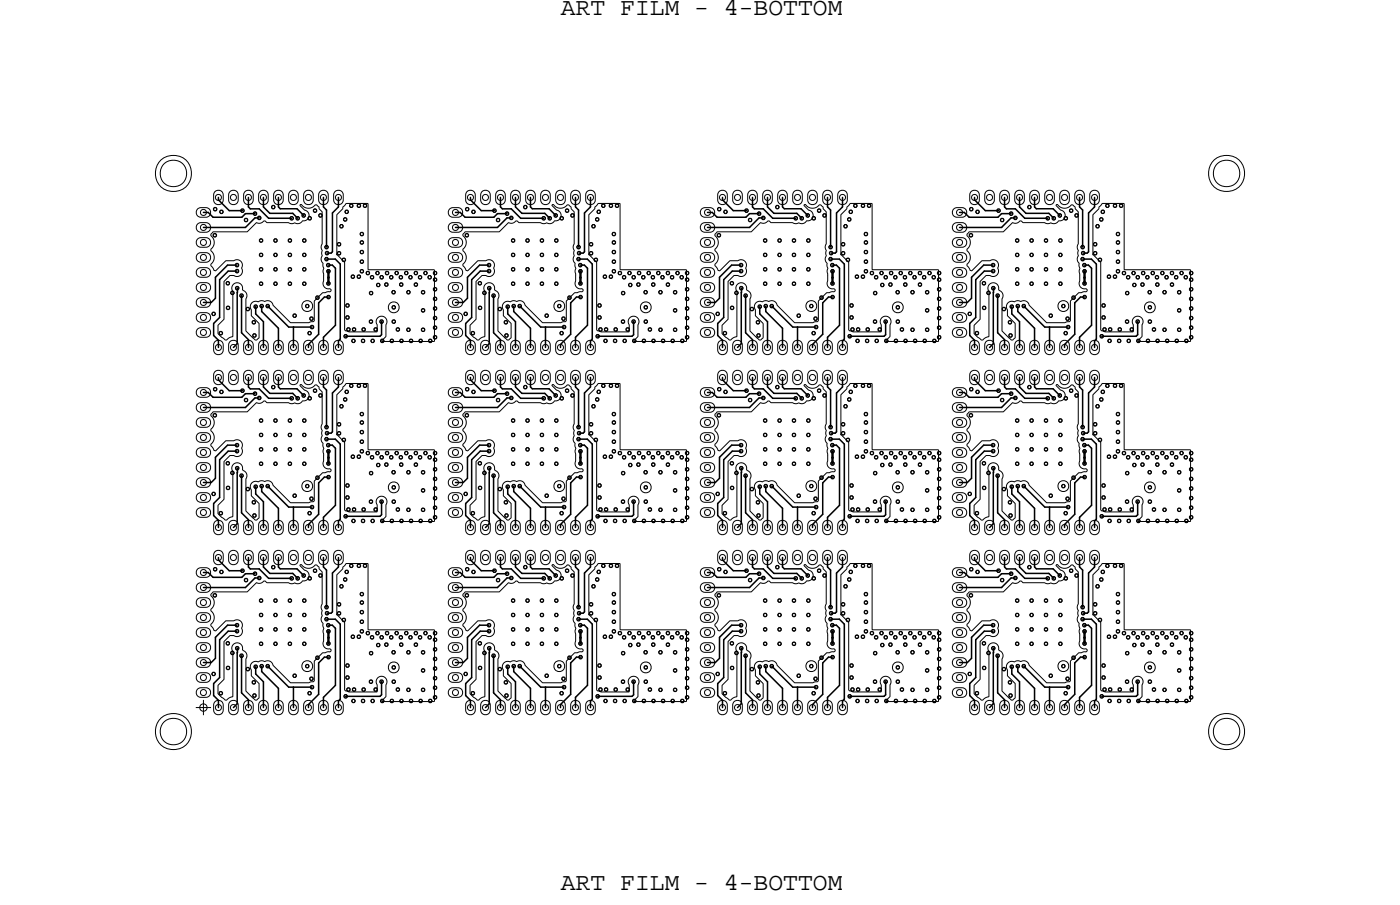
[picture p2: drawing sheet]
<svg xmlns="http://www.w3.org/2000/svg" width="117mm" height="75mm" viewBox="0 0 117 75" stroke-linecap="round" stroke-linejoin="round" font-family="sans-serif">
<defs><g id="words">
<g font-size="2.1">
<text x="46.7" y="1.2">ART FILM - 4-BOTTOM</text>
<text x="46.7" y="74.2">ART FILM - 4-BOTTOM</text>
</g>
</g></defs>
<!-- layer: Nets -->
<g fill="none" stroke="#000" stroke-width=".08">
<path d="M16.5 17.4a.77 .77 0 0 1 1 .2v.2a.7 .7 0 0 1-1.1 0v-.2zM16.5 18.6a.77 .77 0 0 1 1 .2v.3a.7 .7 0 0 1-1.1 0v-.3zM16.5 19.9a.77 .77 0 0 1 1 .2v.2a.7 .7 0 0 1-1.1 0v-.2zM16.8 17.5l.1-.1 .2 .1 .1 .2-.1 .2h-.2h-.1l-.1-.2zM16.8 18.8l.1-.1 .2 .1 .1 .1-.1 .2-.2 .1-.1-.1-.1-.2zM17.7 19.3h2.9l.8-.7h.3l.3-.2 .3 .1 2.6 .1 .3-.2 .4-.1 .2-.3-.1-.3-.3-.2-.4-.4 .1-.1 .4 .3h.4a.44 .44 0 0 1 .6-.1l.3 .5v2.6v.3v.7v.3l.2 .8-.1 1.3 .2 .3 .4 .1 .1 .1-.1 .1-.6 .1-.7 .7v1.6l-.5 .2h-1.5l-1.4-1.5-.3-.3-.7-.1-.3 .1h-.3l-.3 .4v.8l.7 .7v1.1l-.2 .2h-.1l-.8-.7 .1-3.1-.4-.4-.1-.4-.4-.1-.3 .1-.1 .3 .1 .3v3.7l-.2 .1a.43 .43 0 0 1-.5 .1l-.5-.4v-.7l.5-.5v-3.1l.5-.5h.6l.3-.1 .1-.2-.1-.4 .1-.3-.1-.2-.3-.2-1 .1-.8 .9-.2-.1-.1-.2a.28 .28 0 0 1-.1-.2 .28 .28 0 0 1 .2-.3v-.3v-.3a.4 .4 0 0 1-.1-.5l.1-.4v-.5a.27 .27 0 0 1-.2-.2 .27 .27 0 0 1 .1-.3zM17.8 19.5l.1-.1 .1 .1v.2h-.1h-.1zM17.8 19.5h.1h.1v.2h-.1h-.1zM17.8 17.4l.1-.1 .2 .1v.1l-.2 .1-.1-.1zM17.8 17.4l.1-.1 .1 .1v.1l-.1 .1-.1-.1zM17.9 16l.2-.1h.2a.7 .7 0 0 1 0 1.1h-.2a.77 .77 0 0 1-.2-1zM18 16.3l.2-.1 .2 .1v.1v.2l-.2 .1-.2-.1-.1-.2z"/>
<path d="M18.3 17.6l.1-.1 .2 .1v.1l-.2 .1-.1-.1zM19.1 16l.2-.1h.3a.7 .7 0 0 1 0 1.1h-.3a.77 .77 0 0 1-.2-1zM19.3 16.3l.1-.1 .2 .1 .1 .1-.1 .2-.2 .1-.1-.1-.1-.2zM20.1 17.5l.1-.1 .1 .1v.1l-.1 .1-.1-.1zM20.4 18.3l.1-.1 .1 .1v.1l-.1 .1-.1-.1zM20.4 16l.2-.1h.2a.7 .7 0 0 1 0 1.1h-.2a.77 .77 0 0 1-.2-1zM20.5 16.3l.2-.1 .2 .1v.1v.2l-.2 .1-.2-.1-.1-.2zM21.1 17.7l.1-.1 .2 .1v.2h-.2h-.1zM21.1 17.7h.1h.2v.2h-.2h-.1zM21.5 18.1l.1-.1 .1 .1v.1l-.1 .1-.1-.1zM21.6 20l.2-.1 .1 .1v.1l-.1 .1-.2-.1zM21.6 16l.2-.1h.3a.7 .7 0 0 1 0 1.1h-.3a.77 .77 0 0 1-.2-1z"/>
<path d="M21.8 16.3l.1-.1 .2 .1 .1 .1-.1 .2-.2 .1-.1-.1-.1-.2zM22.6 17.2l.2-.1 .1 .1v.1l-.1 .1-.2-.1zM22.7 17.2l.1-.1 .1 .1v.1l-.1 .1-.1-.1zM22.8 20l.2-.1 .1 .1v.1l-.1 .1-.2-.1zM22.9 16l.2-.1h.2a.7 .7 0 0 1 0 1.1h-.2a.77 .77 0 0 1-.2-1zM23 16.3l.2-.1 .2 .1v.1v.2l-.2 .1-.2-.1-.1-.2zM24 20l.2-.1 .1 .1v.1l-.1 .1-.2-.1zM24.1 16l.2-.1h.3a.7 .7 0 0 1 0 1.1h-.3a.77 .77 0 0 1-.2-1zM24.2 18.1l.1-.1 .1 .1v.2h-.1h-.1zM24.2 18.1h.1h.1v.1l-.1 .1-.1-.1zM24.3 16.3l.1-.1 .2 .1 .1 .1-.1 .2-.2 .1-.1-.1-.1-.2zM24.7 18.1l.1-.1 .1 .1v.2h-.1h-.1z"/>
<path d="M24.7 18.1h.1h.1v.1l-.1 .1-.1-.1zM25.2 17.9l.1-.1 .1 .1v.1l-.1 .1-.1-.1zM25.2 20l.2-.1 .1 .1v.1l-.1 .1-.2-.1zM25.4 16l.2-.1h.2a.7 .7 0 0 1 0 1.1h-.2a.77 .77 0 0 1-.2-1zM25.5 16.3l.2-.1 .2 .1v.1v.2l-.2 .1-.2-.1-.1-.2zM25.7 18.1l.1-.1 .1 .1v.2h-.1h-.1zM25.7 18.1h.1h.1v.1l-.1 .1-.1-.1zM26.1 17.5l.1-.1 .2 .1v.1l-.2 .1-.1-.1zM26.6 17.9l.1-.1 .1 .1v.1l-.1 .1-.1-.1zM26.6 16l.2-.1h.3a.7 .7 0 0 1 0 1.1h-.3a.77 .77 0 0 1-.2-1zM26.8 16.3l.1-.1 .2 .1 .1 .1-.1 .2-.2 .1-.1-.1-.1-.2zM27.9 16l.2-.1h.2a.7 .7 0 0 1 0 1.1h-.2a.77 .77 0 0 1-.2-1z"/>
<path d="M28 16.3l.2-.1 .2 .1v.1v.2l-.2 .1-.2-.1-.1-.2zM28.3 18.8l.1-.1 .2 .1v.1l-.2 .1-.1-.1zM28.6 18.2l.2-.1 .1 .1v.2h-.1h-.2zM28.6 18.2h.2h.1v.1l-.1 .1-.2-.1zM28.8 17.6l.1-.1 .1 .1v.1l-.1 .1-.1-.1zM28.8 17h1.9v5.5h5.5v5.9h-4.4l.4-.4v-.9v-.3l-.1-.3-.3-.2-.3 .1-.1 .3v.9l-2.3 .1-.4-.2v-5.6l-.7-.7 .1-3.3zM29.1 17.1l.2-.1 .1 .1v.1l-.1 .1-.2-.1zM29.2 17.1l.1-.1 .1 .1v.1l-.1 .1-.1-.1zM29.8 17.1l.1-.1 .1 .1v.1l-.1 .1-.1-.1zM30 19.4l.1-.1 .2 .1v.2h-.2h-.1zM30 19.4h.1h.2v.2h-.2h-.1zM30.3 17.1l.1-.1 .1 .1v.1l-.1 .1-.1-.1z"/>
<path d="M37.5 17.4a.77 .77 0 0 1 1 .2v.2a.7 .7 0 0 1-1.1 0v-.2zM37.5 18.6a.77 .77 0 0 1 1 .2v.3a.7 .7 0 0 1-1.1 0v-.3zM37.5 19.9a.77 .77 0 0 1 1 .2v.2a.7 .7 0 0 1-1.1 0v-.2zM37.8 17.5l.1-.1 .2 .1 .1 .2-.1 .2h-.2h-.1l-.1-.2zM37.8 18.8l.1-.1 .2 .1 .1 .1-.1 .2-.2 .1-.1-.1-.1-.2zM38.7 19.3h2.9l.8-.7h.3l.3-.2 .3 .1 2.6 .1 .3-.2 .4-.1 .2-.3-.1-.3-.3-.2-.4-.4 .6 .2h.4a.28 .28 0 0 1 .3-.2 .28 .28 0 0 1 .3 .1v.2l.2 .3v2.6v.3v.7v.3l.2 .8-.1 1.3 .2 .3 .4 .1 .1 .1-.1 .1-.6 .1-.7 .7v1.6l-.5 .2h-1.5l-1.4-1.5-.3-.3-.7-.1-.3 .1h-.3l-.3 .4v.8l.7 .7v1.1l-.2 .2h-.1l-.8-.7 .1-3.1-.4-.4-.1-.4-.4-.1-.3 .1-.1 .2 .1 .4v3.7l-.3 .1a.29 .29 0 0 1-.3 .2 .29 .29 0 0 1-.2-.1l-.4-.4v-.7l.5-.5v-3.1l.5-.5h.6l.3-.1 .1-.2-.1-.4 .1-.3-.1-.2-.3-.2-1 .1-.8 .9-.2-.1v-.1a.3 .3 0 0 1-.2-.3 .3 .3 0 0 1 .2-.3v-.3v-.3a.4 .4 0 0 1-.1-.5l.1-.4v-.5a.27 .27 0 0 1-.2-.2 .27 .27 0 0 1 .1-.3zM38.8 19.5l.1-.1 .1 .1v.2h-.1h-.1zM38.8 19.5h.1h.1v.2h-.1h-.1zM38.8 17.4l.1-.1 .2 .1v.1l-.2 .1-.1-.1zM38.8 17.4l.1-.1 .1 .1v.1l-.1 .1-.1-.1zM38.9 16l.2-.1h.2a.7 .7 0 0 1 0 1.1h-.2a.77 .77 0 0 1-.2-1zM39 16.3l.2-.1 .2 .1v.1v.2l-.2 .1-.2-.1-.1-.2z"/>
<path d="M39.3 17.6l.1-.1 .2 .1v.1l-.2 .1-.1-.1zM40.1 16l.2-.1h.3a.7 .7 0 0 1 0 1.1h-.3a.77 .77 0 0 1-.2-1zM40.3 16.3l.1-.1 .2 .1 .1 .1-.1 .2-.2 .1-.1-.1-.1-.2zM41.1 17.5l.1-.1 .1 .1v.1l-.1 .1-.1-.1zM41.4 18.3l.1-.1 .1 .1v.1l-.1 .1-.1-.1zM41.4 16l.2-.1h.2a.7 .7 0 0 1 0 1.1h-.2a.77 .77 0 0 1-.2-1zM41.5 16.3l.2-.1 .2 .1v.1v.2l-.2 .1-.2-.1-.1-.2zM42.1 17.7l.1-.1 .2 .1v.2h-.2h-.1zM42.1 17.7h.1h.2v.2h-.2h-.1zM42.5 18.1l.1-.1 .1 .1v.1l-.1 .1-.1-.1zM42.6 20l.2-.1 .1 .1v.1l-.1 .1-.2-.1zM42.6 16l.2-.1h.3a.7 .7 0 0 1 0 1.1h-.3a.77 .77 0 0 1-.2-1z"/>
<path d="M42.8 16.3l.1-.1 .2 .1 .1 .1-.1 .2-.2 .1-.1-.1-.1-.2zM43.6 17.2l.2-.1 .1 .1v.1l-.1 .1-.2-.1zM43.7 17.2l.1-.1 .1 .1v.1l-.1 .1-.1-.1zM43.8 20l.2-.1 .1 .1v.1l-.1 .1-.2-.1zM43.9 16l.2-.1h.2a.7 .7 0 0 1 0 1.1h-.2a.77 .77 0 0 1-.2-1zM44 16.3l.2-.1 .2 .1v.1v.2l-.2 .1-.2-.1-.1-.2zM45 20l.2-.1 .1 .1v.1l-.1 .1-.2-.1zM45.1 16l.2-.1h.3a.7 .7 0 0 1 0 1.1h-.3a.77 .77 0 0 1-.2-1zM45.2 18.1l.1-.1 .1 .1v.2h-.1h-.1zM45.2 18.1h.1h.1v.1l-.1 .1-.1-.1zM45.3 16.3l.1-.1 .2 .1 .1 .1-.1 .2-.2 .1-.1-.1-.1-.2zM45.7 18.1l.1-.1 .1 .1v.2h-.1h-.1z"/>
<path d="M45.7 18.1h.1h.1v.1l-.1 .1-.1-.1zM46.2 17.9l.1-.1 .1 .1v.1l-.1 .1-.1-.1zM46.2 20l.2-.1 .1 .1v.1l-.1 .1-.2-.1zM46.4 16l.2-.1h.2a.7 .7 0 0 1 0 1.1h-.2a.77 .77 0 0 1-.2-1zM46.5 16.3l.2-.1 .2 .1v.1v.2l-.2 .1-.2-.1-.1-.2zM46.7 18.1l.1-.1 .1 .1v.2h-.1h-.1zM46.7 18.1h.1h.1v.1l-.1 .1-.1-.1zM47.1 17.5l.1-.1 .2 .1v.1l-.2 .1-.1-.1zM47.6 17.9l.1-.1 .1 .1v.1l-.1 .1-.1-.1zM47.6 16l.2-.1h.3a.7 .7 0 0 1 0 1.1h-.3a.77 .77 0 0 1-.2-1zM47.8 16.3l.1-.1 .2 .1 .1 .1-.1 .2-.2 .1-.1-.1-.1-.2zM48.9 16l.2-.1h.2a.7 .7 0 0 1 0 1.1h-.2a.77 .77 0 0 1-.2-1z"/>
<path d="M49 16.3l.2-.1 .2 .1v.1v.2l-.2 .1-.2-.1-.1-.2zM49.3 18.8l.1-.1 .2 .1v.1l-.2 .1-.1-.1zM49.6 18.2l.2-.1 .1 .1v.2h-.1h-.2zM49.6 18.2h.2h.1v.1l-.1 .1-.2-.1zM49.8 17.6l.1-.1 .1 .1v.1l-.1 .1-.1-.1zM49.8 17h1.9v5.5h5.5v5.9h-4.4l.4-.4v-.9v-.3l-.1-.3-.3-.2-.3 .1-.1 .3v.9l-2.3 .1-.4-.2v-5.6l-.7-.7 .1-3.3zM50.1 17.1l.2-.1 .1 .1v.1l-.1 .1-.2-.1zM50.2 17.1l.1-.1 .1 .1v.1l-.1 .1-.1-.1zM50.8 17.1l.1-.1 .1 .1v.1l-.1 .1-.1-.1zM51 19.4l.1-.1 .2 .1v.2h-.2h-.1zM51 19.4h.1h.2v.2h-.2h-.1zM51.3 17.1l.1-.1 .1 .1v.1l-.1 .1-.1-.1z"/>
<path d="M58.5 17.4a.77 .77 0 0 1 1 .2v.2a.7 .7 0 0 1-1.1 0v-.2zM58.5 18.6a.77 .77 0 0 1 1 .2v.3a.7 .7 0 0 1-1.1 0v-.3zM58.5 19.9a.77 .77 0 0 1 1 .2v.2a.7 .7 0 0 1-1.1 0v-.2zM58.8 17.5l.1-.1 .2 .1 .1 .2-.1 .2h-.2h-.1l-.1-.2zM58.8 18.8l.1-.1 .2 .1 .1 .1-.1 .2-.2 .1-.1-.1-.1-.2zM59.7 19.3h2.9l.8-.7h.3l.3-.2 .3 .1 2.6 .1 .3-.2 .4-.1 .2-.3-.1-.3-.3-.2-.4-.4 .6 .2h.4a.28 .28 0 0 1 .3-.2 .28 .28 0 0 1 .3 .1v.2l.2 .3v2.6v.3v.7v.3l.2 .8-.1 1.3 .2 .3 .4 .1 .1 .1-.1 .1-.6 .1-.7 .7v1.6l-.5 .2h-1.5l-1.4-1.5-.3-.3-.7-.1-.3 .1h-.3l-.3 .4v.8l.7 .7v1.1l-.2 .2h-.1l-.8-.7 .1-3.1-.4-.4-.1-.4-.4-.1-.3 .1-.1 .2 .1 .4v3.7l-.3 .1a.29 .29 0 0 1-.3 .2 .29 .29 0 0 1-.2-.1l-.4-.4v-.7l.5-.5v-3.1l.5-.5h.6l.3-.1 .1-.2-.1-.4 .1-.3-.1-.2-.3-.2-1 .1-.8 .9-.2-.1-.1-.2a.28 .28 0 0 1-.1-.2 .28 .28 0 0 1 .2-.3v-.3v-.3a.4 .4 0 0 1-.1-.5l.1-.4v-.5a.27 .27 0 0 1-.2-.2 .27 .27 0 0 1 .1-.3zM59.8 19.5l.1-.1 .1 .1v.2h-.1h-.1zM59.8 19.5h.1h.1v.2h-.1h-.1zM59.8 17.4l.1-.1 .2 .1v.1l-.2 .1-.1-.1zM59.8 17.4l.1-.1 .1 .1v.1l-.1 .1-.1-.1zM59.9 16l.2-.1h.2a.7 .7 0 0 1 0 1.1h-.2a.77 .77 0 0 1-.2-1zM60 16.3l.2-.1 .2 .1v.1v.2l-.2 .1-.2-.1-.1-.2z"/>
<path d="M60.3 17.6l.1-.1 .2 .1v.1l-.2 .1-.1-.1zM61.1 16l.2-.1h.3a.7 .7 0 0 1 0 1.1h-.3a.77 .77 0 0 1-.2-1zM61.3 16.3l.1-.1 .2 .1 .1 .1-.1 .2-.2 .1-.1-.1-.1-.2zM62.1 17.5l.1-.1 .1 .1v.1l-.1 .1-.1-.1zM62.4 18.3l.1-.1 .1 .1v.1l-.1 .1-.1-.1zM62.4 16l.2-.1h.2a.7 .7 0 0 1 0 1.1h-.2a.77 .77 0 0 1-.2-1zM62.5 16.3l.2-.1 .2 .1v.1v.2l-.2 .1-.2-.1-.1-.2zM63.1 17.7l.1-.1 .2 .1v.2h-.2h-.1zM63.1 17.7h.1h.2v.2h-.2h-.1zM63.5 18.1l.1-.1 .1 .1v.1l-.1 .1-.1-.1zM63.6 20l.2-.1 .1 .1v.1l-.1 .1-.2-.1zM63.6 16l.2-.1h.3a.7 .7 0 0 1 0 1.1h-.3a.77 .77 0 0 1-.2-1z"/>
<path d="M63.8 16.3l.1-.1 .2 .1 .1 .1-.1 .2-.2 .1-.1-.1-.1-.2zM64.6 17.2l.2-.1 .1 .1v.1l-.1 .1-.2-.1zM64.7 17.2l.1-.1 .1 .1v.1l-.1 .1-.1-.1zM64.8 20l.2-.1 .1 .1v.1l-.1 .1-.2-.1zM64.9 16l.2-.1h.2a.7 .7 0 0 1 0 1.1h-.2a.77 .77 0 0 1-.2-1zM65 16.3l.2-.1 .2 .1v.1v.2l-.2 .1-.2-.1-.1-.2zM66 20l.2-.1 .1 .1v.1l-.1 .1-.2-.1zM66.1 16l.2-.1h.3a.7 .7 0 0 1 0 1.1h-.3a.77 .77 0 0 1-.2-1zM66.2 18.1l.1-.1 .1 .1v.2h-.1h-.1zM66.2 18.1h.1h.1v.1l-.1 .1-.1-.1zM66.3 16.3l.1-.1 .2 .1 .1 .1-.1 .2-.2 .1-.1-.1-.1-.2zM66.7 18.1l.1-.1 .1 .1v.2h-.1h-.1z"/>
<path d="M66.7 18.1h.1h.1v.1l-.1 .1-.1-.1zM67.2 17.9l.1-.1 .1 .1v.1l-.1 .1-.1-.1zM67.2 20l.2-.1 .1 .1v.1l-.1 .1-.2-.1zM67.4 16l.2-.1h.2a.7 .7 0 0 1 0 1.1h-.2a.77 .77 0 0 1-.2-1zM67.5 16.3l.2-.1 .2 .1v.1v.2l-.2 .1-.2-.1-.1-.2zM67.7 18.1l.1-.1 .1 .1v.2h-.1h-.1zM67.7 18.1h.1h.1v.1l-.1 .1-.1-.1zM68.1 17.5l.1-.1 .2 .1v.1l-.2 .1-.1-.1zM68.6 17.9l.1-.1 .1 .1v.1l-.1 .1-.1-.1zM68.6 16l.2-.1h.3a.7 .7 0 0 1 0 1.1h-.3a.77 .77 0 0 1-.2-1zM68.8 16.3l.1-.1 .2 .1 .1 .1-.1 .2-.2 .1-.1-.1-.1-.2zM69.9 16l.2-.1h.2a.7 .7 0 0 1 0 1.1h-.2a.77 .77 0 0 1-.2-1z"/>
<path d="M70 16.3l.2-.1 .2 .1v.1v.2l-.2 .1-.2-.1-.1-.2zM70.3 18.8l.1-.1 .2 .1v.1l-.2 .1-.1-.1zM70.6 18.2l.2-.1 .1 .1v.2h-.1h-.2zM70.6 18.2h.2h.1v.1l-.1 .1-.2-.1zM70.8 17.6l.1-.1 .1 .1v.1l-.1 .1-.1-.1zM70.8 17h1.9v5.5h5.5v5.9h-4.4l.4-.4v-.9v-.3l-.1-.3-.3-.2-.3 .1-.1 .3v.9l-2.3 .1-.4-.2v-5.6l-.7-.7 .1-3.3zM71.1 17.1l.2-.1 .1 .1v.1l-.1 .1-.2-.1zM71.2 17.1l.1-.1 .1 .1v.1l-.1 .1-.1-.1zM71.8 17.1l.1-.1 .1 .1v.1l-.1 .1-.1-.1zM72 19.4l.1-.1 .2 .1v.2h-.2h-.1zM72 19.4h.1h.2v.2h-.2h-.1zM72.3 17.1l.1-.1 .1 .1v.1l-.1 .1-.1-.1z"/>
<path d="M79.5 17.4a.77 .77 0 0 1 1 .2v.2a.7 .7 0 0 1-1.1 0v-.2zM79.5 18.6a.77 .77 0 0 1 1 .2v.3a.7 .7 0 0 1-1.1 0v-.3zM79.5 19.9a.77 .77 0 0 1 1 .2v.2a.7 .7 0 0 1-1.1 0v-.2zM79.8 17.5l.1-.1 .2 .1 .1 .2-.1 .2h-.2h-.1l-.1-.2zM79.8 18.8l.1-.1 .2 .1 .1 .1-.1 .2-.2 .1-.1-.1-.1-.2zM80.7 19.3h2.9l.8-.7h.3l.3-.2 .3 .1 2.6 .1 .3-.2 .4-.1 .2-.3-.1-.3-.3-.2-.4-.4 .1-.1 .4 .3h.4a.44 .44 0 0 1 .6-.1l.3 .5v2.6v.3v.7v.3l.2 .8-.1 1.3 .2 .3 .4 .1 .1 .1-.1 .1-.6 .1-.7 .7v1.6l-.5 .2h-1.5l-1.4-1.5-.3-.3-.7-.1-.3 .1h-.3l-.3 .4v.8l.7 .7v1.1l-.2 .2h-.1l-.8-.7 .1-3.1-.4-.4-.1-.4-.4-.1-.3 .1-.1 .3 .1 .3v3.7l-.2 .1a.43 .43 0 0 1-.5 .1l-.5-.4v-.7l.5-.5v-3.1l.5-.5h.6l.3-.1 .1-.2-.1-.4 .1-.3-.1-.2-.3-.2-1 .1-.8 .9-.2-.1v-.1a.3 .3 0 0 1-.2-.3 .3 .3 0 0 1 .2-.3v-.3v-.3a.4 .4 0 0 1-.1-.5l.1-.4v-.5a.27 .27 0 0 1-.2-.2 .27 .27 0 0 1 .1-.3zM80.8 19.5l.1-.1 .1 .1v.2h-.1h-.1zM80.8 19.5h.1h.1v.2h-.1h-.1zM80.8 17.4l.1-.1 .2 .1v.1l-.2 .1-.1-.1zM80.8 17.4l.1-.1 .1 .1v.1l-.1 .1-.1-.1zM80.9 16l.2-.1h.2a.7 .7 0 0 1 0 1.1h-.2a.77 .77 0 0 1-.2-1zM81 16.3l.2-.1 .2 .1v.1v.2l-.2 .1-.2-.1-.1-.2z"/>
<path d="M81.3 17.6l.1-.1 .2 .1v.1l-.2 .1-.1-.1zM82.1 16l.2-.1h.3a.7 .7 0 0 1 0 1.1h-.3a.77 .77 0 0 1-.2-1zM82.3 16.3l.1-.1 .2 .1 .1 .1-.1 .2-.2 .1-.1-.1-.1-.2zM83.1 17.5l.1-.1 .1 .1v.1l-.1 .1-.1-.1zM83.4 18.3l.1-.1 .1 .1v.1l-.1 .1-.1-.1zM83.4 16l.2-.1h.2a.7 .7 0 0 1 0 1.1h-.2a.77 .77 0 0 1-.2-1zM83.5 16.3l.2-.1 .2 .1v.1v.2l-.2 .1-.2-.1-.1-.2zM84.1 17.7l.1-.1 .2 .1v.2h-.2h-.1zM84.1 17.7h.1h.2v.2h-.2h-.1zM84.5 18.1l.1-.1 .1 .1v.1l-.1 .1-.1-.1zM84.6 20l.2-.1 .1 .1v.1l-.1 .1-.2-.1zM84.6 16l.2-.1h.3a.7 .7 0 0 1 0 1.1h-.3a.77 .77 0 0 1-.2-1z"/>
<path d="M84.8 16.3l.1-.1 .2 .1 .1 .1-.1 .2-.2 .1-.1-.1-.1-.2zM85.6 17.2l.2-.1 .1 .1v.1l-.1 .1-.2-.1zM85.7 17.2l.1-.1 .1 .1v.1l-.1 .1-.1-.1zM85.8 20l.2-.1 .1 .1v.1l-.1 .1-.2-.1zM85.9 16l.2-.1h.2a.7 .7 0 0 1 0 1.1h-.2a.77 .77 0 0 1-.2-1zM86 16.3l.2-.1 .2 .1v.1v.2l-.2 .1-.2-.1-.1-.2zM87 20l.2-.1 .1 .1v.1l-.1 .1-.2-.1zM87.1 16l.2-.1h.3a.7 .7 0 0 1 0 1.1h-.3a.77 .77 0 0 1-.2-1zM87.2 18.1l.1-.1 .1 .1v.2h-.1h-.1zM87.2 18.1h.1h.1v.1l-.1 .1-.1-.1zM87.3 16.3l.1-.1 .2 .1 .1 .1-.1 .2-.2 .1-.1-.1-.1-.2zM87.7 18.1l.1-.1 .1 .1v.2h-.1h-.1z"/>
<path d="M87.7 18.1h.1h.1v.1l-.1 .1-.1-.1zM88.2 17.9l.1-.1 .1 .1v.1l-.1 .1-.1-.1zM88.2 20l.2-.1 .1 .1v.1l-.1 .1-.2-.1zM88.4 16l.2-.1h.2a.7 .7 0 0 1 0 1.1h-.2a.77 .77 0 0 1-.2-1zM88.5 16.3l.2-.1 .2 .1v.1v.2l-.2 .1-.2-.1-.1-.2zM88.7 18.1l.1-.1 .1 .1v.2h-.1h-.1zM88.7 18.1h.1h.1v.1l-.1 .1-.1-.1zM89.1 17.5l.1-.1 .2 .1v.1l-.2 .1-.1-.1zM89.6 17.9l.1-.1 .1 .1v.1l-.1 .1-.1-.1zM89.6 16l.2-.1h.3a.7 .7 0 0 1 0 1.1h-.3a.77 .77 0 0 1-.2-1zM89.8 16.3l.1-.1 .2 .1 .1 .1-.1 .2-.2 .1-.1-.1-.1-.2zM90.9 16l.2-.1h.2a.7 .7 0 0 1 0 1.1h-.2a.77 .77 0 0 1-.2-1z"/>
<path d="M91 16.3l.2-.1 .2 .1v.1v.2l-.2 .1-.2-.1-.1-.2zM91.3 18.8l.1-.1 .2 .1v.1l-.2 .1-.1-.1zM91.6 18.2l.2-.1 .1 .1v.2h-.1h-.2zM91.6 18.2h.2h.1v.1l-.1 .1-.2-.1zM91.8 17.6l.1-.1 .1 .1v.1l-.1 .1-.1-.1zM91.8 17h1.9v5.5h5.5v5.9h-4.4l.4-.4v-.9v-.3l-.1-.3-.3-.2-.3 .1-.1 .3v.9l-2.3 .1-.4-.2v-5.6l-.7-.7 .1-3.3zM92.1 17.1l.2-.1 .1 .1v.1l-.1 .1-.2-.1zM92.2 17.1l.1-.1 .1 .1v.1l-.1 .1-.1-.1zM92.8 17.1l.1-.1 .1 .1v.1l-.1 .1-.1-.1zM93 19.4l.1-.1 .2 .1v.2h-.2h-.1zM93 19.4h.1h.2v.2h-.2h-.1zM93.3 17.1l.1-.1 .1 .1v.1l-.1 .1-.1-.1z"/>
<path d="M16.5 26.1a.77 .77 0 0 1 1 .2v.3a.7 .7 0 0 1-1.1 0v-.3zM16.5 21.1a.77 .77 0 0 1 1 .2v.3a.7 .7 0 0 1-1.1 0v-.3zM16.5 22.4a.77 .77 0 0 1 1 .2v.2a.7 .7 0 0 1-1.1 0v-.2zM16.5 23.6a.77 .77 0 0 1 1 .2v.3a.7 .7 0 0 1-1.1 0v-.3zM16.5 24.9a.77 .77 0 0 1 1 .2v.2a.7 .7 0 0 1-1.1 0v-.2zM16.5 27.4a.77 .77 0 0 1 1 .2v.2a.7 .7 0 0 1-1.1 0v-.2zM16.5 32.4a.77 .77 0 0 1 1 .2v.2a.7 .7 0 0 1-1.1 0v-.2zM16.5 33.6a.77 .77 0 0 1 1 .2v.3a.7 .7 0 0 1-1.1 0v-.3zM16.5 34.9a.77 .77 0 0 1 1 .2v.2a.7 .7 0 0 1-1.1 0v-.2zM16.5 36.1a.77 .77 0 0 1 1 .2v.3a.7 .7 0 0 1-1.1 0v-.3zM16.5 37.4a.77 .77 0 0 1 1 .2v.2a.7 .7 0 0 1-1.1 0v-.2zM16.5 38.6a.77 .77 0 0 1 1 .2v.3a.7 .7 0 0 1-1.1 0v-.3z"/>
<path d="M16.5 39.9a.77 .77 0 0 1 1 .2v.2a.7 .7 0 0 1-1.1 0v-.2zM16.8 26.3l.1-.1 .2 .1 .1 .1-.1 .2-.2 .1-.1-.1-.1-.2zM16.8 20l.1-.1 .2 .1 .1 .2-.1 .2h-.2h-.1l-.1-.2zM16.8 21.3l.1-.1 .2 .1 .1 .1-.1 .2-.2 .1-.1-.1-.1-.2zM16.8 22.5l.1-.1 .2 .1 .1 .2-.1 .2h-.2h-.1l-.1-.2zM16.8 23.8l.1-.1 .2 .1 .1 .1-.1 .2-.2 .1-.1-.1-.1-.2zM16.8 25l.1-.1 .2 .1 .1 .2-.1 .2h-.2h-.1l-.1-.2zM16.8 27.5l.1-.1 .2 .1 .1 .2-.1 .2h-.2h-.1l-.1-.2zM16.8 32.5l.1-.1 .2 .1 .1 .2-.1 .2h-.2h-.1l-.1-.2zM16.8 33.8l.1-.1 .2 .1 .1 .1-.1 .2-.2 .1-.1-.1-.1-.2zM16.8 35l.1-.1 .2 .1 .1 .2-.1 .2h-.2h-.1l-.1-.2zM16.8 36.3l.1-.1 .2 .1 .1 .1-.1 .2-.2 .1-.1-.1-.1-.2z"/>
<path d="M16.8 37.5l.1-.1 .2 .1 .1 .2-.1 .2h-.2h-.1l-.1-.2zM16.8 38.8l.1-.1 .2 .1 .1 .1-.1 .2-.2 .1-.1-.1-.1-.2zM17.7 26.1l.1-.1 .1 .1v.1l-.1 .1-.1-.1zM17.7 34.3h2.9l.8-.7h.3l.3-.2 .3 .1 2.6 .1 .3-.2 .4-.1 .2-.3-.1-.3-.3-.2-.4-.4 .1-.1 .4 .3h.4a.44 .44 0 0 1 .6-.1l.3 .5v2.6v.3v.7v.3l.2 .8-.1 1.3 .2 .3 .4 .1 .1 .1-.1 .1-.6 .1-.7 .7v1.6l-.5 .2h-1.5l-1.4-1.5-.3-.3-.7-.1-.3 .1h-.3l-.3 .4v.8l.7 .7v1.1l-.2 .2h-.1l-.8-.7 .1-3.1-.4-.4-.1-.4-.4-.1-.3 .1-.1 .3 .1 .3v3.7l-.2 .1a.43 .43 0 0 1-.5 .1l-.5-.4v-.7l.5-.5v-3.1l.5-.5h.6l.3-.1 .1-.2-.1-.4 .1-.3-.1-.2-.3-.2-1 .1-.8 .9-.2-.1-.1-.2a.28 .28 0 0 1-.1-.2 .28 .28 0 0 1 .2-.3v-.3v-.3a.4 .4 0 0 1-.1-.5l.1-.4v-.5a.27 .27 0 0 1-.2-.2 .27 .27 0 0 1 .1-.3zM17.8 34.5l.1-.1 .1 .1v.2h-.1h-.1zM17.8 34.5h.1h.1v.2h-.1h-.1zM17.8 32.4l.1-.1 .2 .1v.1l-.2 .1-.1-.1zM17.8 32.4l.1-.1 .1 .1v.1l-.1 .1-.1-.1zM17.9 28.5l.2-.1h.2a.7 .7 0 0 1 0 1.1h-.2a.77 .77 0 0 1-.2-1zM17.9 31l.2-.1h.2a.7 .7 0 0 1 0 1.1h-.2a.77 .77 0 0 1-.2-1zM18 28.8l.2-.1 .2 .1v.1v.2l-.2 .1-.2-.1-.1-.2zM18 31.3l.2-.1 .2 .1v.1v.2l-.2 .1-.2-.1-.1-.2z"/>
<path d="M18.3 27.7l.1-.1 .1 .1v.1l-.1 .1-.1-.1zM18.3 32.6l.1-.1 .2 .1v.1l-.2 .1-.1-.1zM18.8 23.5l.2-.1 .1 .1v.2h-.1h-.2zM18.8 38.5l.2-.1 .1 .1v.2h-.1h-.2zM18.9 25.6l.1-.1 .1 .1v.1l-.1 .1-.1-.1zM18.9 23.5h.1h.1v.2h-.1h-.1zM18.9 38.5h.1h.1v.2h-.1h-.1zM19.1 28.5l.2-.1h.3a.7 .7 0 0 1 0 1.1h-.3a.77 .77 0 0 1-.2-1zM19.1 31l.2-.1h.3a.7 .7 0 0 1 0 1.1h-.3a.77 .77 0 0 1-.2-1zM19.2 24.3l.2-.1 .1 .1v.2h-.1h-.2zM19.2 39.3l.2-.1 .1 .1v.2h-.1h-.2zM19.3 24.3h.1h.1v.2h-.1h-.1z"/>
<path d="M19.3 39.3h.1h.1v.2h-.1h-.1zM19.3 28.8l.1-.1 .2 .1 .1 .1-.1 .2-.2 .1-.1-.1-.1-.2zM19.3 31.3l.1-.1 .2 .1 .1 .1-.1 .2-.2 .1-.1-.1-.1-.2zM19.6 22l.1-.1 .2 .1v.2h-.2h-.1zM19.6 37l.1-.1 .2 .1v.2h-.2h-.1zM19.6 22.5l.1-.1 .2 .1v.2h-.2h-.1zM19.6 37.5l.1-.1 .2 .1v.2h-.2h-.1zM19.6 23.9h.2h.1v.2l-.1 .1-.2-.1zM19.6 38.9h.2h.1v.2l-.1 .1-.2-.1zM19.6 22h.1h.2v.1l-.2 .1-.1-.1zM19.6 37h.1h.2v.1l-.2 .1-.1-.1zM19.6 22.5h.1h.2v.1l-.2 .1-.1-.1z"/>
<path d="M19.6 37.5h.1h.2v.1l-.2 .1-.1-.1zM19.7 23.9h.1h.1v.2h-.1h-.1zM19.7 38.9h.1h.1v.2h-.1h-.1zM20 24.6l.1-.1 .2 .1v.1l-.2 .1-.1-.1zM20 39.6l.1-.1 .2 .1v.1l-.2 .1-.1-.1zM20 24.6l.1-.1 .1 .1v.1l-.1 .1-.1-.1zM20 39.6l.1-.1 .1 .1v.1l-.1 .1-.1-.1zM20.1 32.5l.1-.1 .1 .1v.1l-.1 .1-.1-.1zM20.4 33.3l.1-.1 .1 .1v.1l-.1 .1-.1-.1zM20.4 28.5l.2-.1h.2a.7 .7 0 0 1 0 1.1h-.2a.77 .77 0 0 1-.2-1zM20.4 31l.2-.1h.2a.7 .7 0 0 1 0 1.1h-.2a.77 .77 0 0 1-.2-1zM20.5 28.8l.2-.1 .2 .1v.1v.2l-.2 .1-.2-.1-.1-.2z"/>
<path d="M20.5 31.3l.2-.1 .2 .1v.1v.2l-.2 .1-.2-.1-.1-.2zM20.5 25.7l.1-.1 .2 .1v.1l-.2 .1-.1-.1zM21 26.8l.1-.1 .2 .1v.1l-.2 .1-.1-.1zM21.1 27.9l.1-.1 .1 .1v.1l-.1 .1-.1-.1zM21.1 32.7l.1-.1 .2 .1v.2h-.2h-.1zM21.1 32.7h.1h.2v.2h-.2h-.1zM21.2 25.5l.1-.1 .1 .1v.1l-.1 .1-.1-.1zM21.5 33.1l.1-.1 .1 .1v.1l-.1 .1-.1-.1zM21.6 21.2l.2-.1 .1 .1v.1l-.1 .1-.2-.1zM21.6 22.4l.2-.1 .1 .1v.1l-.1 .1-.2-.1zM21.6 23.6l.2-.1 .1 .1v.1l-.1 .1-.2-.1zM21.6 35l.2-.1 .1 .1v.1l-.1 .1-.2-.1z"/>
<path d="M21.6 36.2l.2-.1 .1 .1v.1l-.1 .1-.2-.1zM21.6 37.4l.2-.1 .1 .1v.1l-.1 .1-.2-.1zM21.6 38.6l.2-.1 .1 .1v.1l-.1 .1-.2-.1zM21.6 28.5l.2-.1h.3a.7 .7 0 0 1 0 1.1h-.3a.77 .77 0 0 1-.2-1zM21.6 31l.2-.1h.3a.7 .7 0 0 1 0 1.1h-.3a.77 .77 0 0 1-.2-1zM21.7 25.4l.1-.1 .1 .1v.2h-.1h-.1zM21.7 25.4h.1h.1v.2h-.1h-.1zM21.8 28.8l.1-.1 .2 .1 .1 .1-.1 .2-.2 .1-.1-.1-.1-.2zM21.8 31.3l.1-.1 .2 .1 .1 .1-.1 .2-.2 .1-.1-.1-.1-.2zM22.2 25.4l.1-.1 .1 .1v.2h-.1h-.1zM22.2 25.4h.1h.1v.2h-.1h-.1zM22.6 32.2l.2-.1 .1 .1v.1l-.1 .1-.2-.1z"/>
<path d="M22.7 32.2l.1-.1 .1 .1v.1l-.1 .1-.1-.1zM22.8 23.6l.2-.1 .1 .1v.1l-.1 .1-.2-.1zM22.8 35l.2-.1 .1 .1v.1l-.1 .1-.2-.1zM22.8 38.6l.2-.1 .1 .1v.1l-.1 .1-.2-.1zM22.8 21.2l.2-.1 .1 .1v.1l-.1 .1-.2-.1zM22.8 22.4l.2-.1 .1 .1v.1l-.1 .1-.2-.1zM22.8 36.2l.2-.1 .1 .1v.1l-.1 .1-.2-.1zM22.8 37.4l.2-.1 .1 .1v.1l-.1 .1-.2-.1zM22.9 28.5l.2-.1h.2a.7 .7 0 0 1 0 1.1h-.2a.77 .77 0 0 1-.2-1zM22.9 31l.2-.1h.2a.7 .7 0 0 1 0 1.1h-.2a.77 .77 0 0 1-.2-1zM23 28.8l.2-.1 .2 .1v.1v.2l-.2 .1-.2-.1-.1-.2zM23 31.3l.2-.1 .2 .1v.1v.2l-.2 .1-.2-.1-.1-.2z"/>
<path d="M24 21.2l.2-.1 .1 .1v.1l-.1 .1-.2-.1zM24 22.4l.2-.1 .1 .1v.1l-.1 .1-.2-.1zM24 36.2l.2-.1 .1 .1v.1l-.1 .1-.2-.1zM24 37.4l.2-.1 .1 .1v.1l-.1 .1-.2-.1zM24 23.6l.2-.1 .1 .1v.1l-.1 .1-.2-.1zM24 35l.2-.1 .1 .1v.1l-.1 .1-.2-.1zM24 38.6l.2-.1 .1 .1v.1l-.1 .1-.2-.1zM24.1 28.5l.2-.1h.3a.7 .7 0 0 1 0 1.1h-.3a.77 .77 0 0 1-.2-1zM24.1 31l.2-.1h.3a.7 .7 0 0 1 0 1.1h-.3a.77 .77 0 0 1-.2-1zM24.2 33.1l.1-.1 .1 .1v.2h-.1h-.1zM24.2 33.1h.1h.1v.1l-.1 .1-.1-.1zM24.3 28.8l.1-.1 .2 .1 .1 .1-.1 .2-.2 .1-.1-.1-.1-.2z"/>
<path d="M24.3 31.3l.1-.1 .2 .1 .1 .1-.1 .2-.2 .1-.1-.1-.1-.2zM24.4 26.2l.1-.1 .2 .1v.2h-.2h-.1zM24.4 26.2h.1h.2v.2h-.2h-.1zM24.7 33.1l.1-.1 .1 .1v.2h-.1h-.1zM24.7 33.1h.1h.1v.1l-.1 .1-.1-.1zM25.2 32.9l.1-.1 .1 .1v.1l-.1 .1-.1-.1zM25.2 21.2l.2-.1 .1 .1v.1l-.1 .1-.2-.1zM25.2 22.4l.2-.1 .1 .1v.1l-.1 .1-.2-.1zM25.2 23.6l.2-.1 .1 .1v.1l-.1 .1-.2-.1zM25.2 35l.2-.1 .1 .1v.1l-.1 .1-.2-.1zM25.2 36.2l.2-.1 .1 .1v.1l-.1 .1-.2-.1zM25.2 37.4l.2-.1 .1 .1v.1l-.1 .1-.2-.1z"/>
<path d="M25.2 38.6l.2-.1 .1 .1v.1l-.1 .1-.2-.1zM25.4 28.5l.2-.1h.2a.7 .7 0 0 1 0 1.1h-.2a.77 .77 0 0 1-.2-1zM25.4 31l.2-.1h.2a.7 .7 0 0 1 0 1.1h-.2a.77 .77 0 0 1-.2-1zM25.5 25.4l.1-.1 .1 .1v.2h-.1h-.1zM25.5 25.4h.1h.1v.2h-.1h-.1zM25.5 28.8l.2-.1 .2 .1v.1v.2l-.2 .1-.2-.1-.1-.2zM25.5 31.3l.2-.1 .2 .1v.1v.2l-.2 .1-.2-.1-.1-.2zM25.7 27.7l.1-.1 .1 .1v.1l-.1 .1-.1-.1zM25.7 33.1l.1-.1 .1 .1v.2h-.1h-.1zM25.7 33.1h.1h.1v.1l-.1 .1-.1-.1zM25.8 26.5l.1-.1 .2 .1v.1l-.2 .1-.1-.1zM25.9 27.2l.1-.1 .1 .1v.1l-.1 .1-.1-.1z"/>
<path d="M26.1 32.5l.1-.1 .2 .1v.1l-.2 .1-.1-.1zM26.3 24.7l.1-.1 .2 .1v.2h-.2h-.1zM26.3 39.7l.1-.1 .2 .1v.2h-.2h-.1zM26.3 24.7h.1h.2v.2h-.2h-.1zM26.3 39.7h.1h.2v.2h-.2h-.1zM26.6 32.9l.1-.1 .1 .1v.1l-.1 .1-.1-.1zM26.6 28.5l.2-.1h.3a.7 .7 0 0 1 0 1.1h-.3a.77 .77 0 0 1-.2-1zM26.6 31l.2-.1h.3a.7 .7 0 0 1 0 1.1h-.3a.77 .77 0 0 1-.2-1zM26.8 28.8l.1-.1 .2 .1 .1 .1-.1 .2-.2 .1-.1-.1-.1-.2zM26.8 31.3l.1-.1 .2 .1 .1 .1-.1 .2-.2 .1-.1-.1-.1-.2zM27.1 21.5l.1-.1 .1 .1v.2h-.1h-.1zM27.1 20.5l.1-.1 .1 .1v.2h-.1h-.1z"/>
<path d="M27.1 36.5l.1-.1 .1 .1v.2h-.1h-.1zM27.1 35.5l.1-.1 .1 .1v.2h-.1h-.1zM27.1 21.5h.1h.1v.1l-.1 .1-.1-.1zM27.1 20.5h.1h.1v.1l-.1 .1-.1-.1zM27.1 36.5h.1h.1v.1l-.1 .1-.1-.1zM27.1 35.5h.1h.1v.1l-.1 .1-.1-.1zM27.1 21l.1-.1 .2 .1v.2h-.2h-.1zM27.1 36l.1-.1 .2 .1v.2h-.2h-.1zM27.1 21h.1h.2v.1l-.2 .1-.1-.1zM27.1 36h.1h.2v.1l-.2 .1-.1-.1zM27.2 22l.1-.1 .2 .1v.2h-.2h-.1zM27.2 37l.1-.1 .2 .1v.2h-.2h-.1z"/>
<path d="M27.2 23.5h.2h.1v.2l-.1 .1-.2-.1zM27.2 38.5h.2h.1v.2l-.1 .1-.2-.1zM27.2 22.5l.2-.1 .1 .1v.2h-.1h-.2zM27.2 37.5l.2-.1 .1 .1v.2h-.1h-.2zM27.2 22h.1h.2v.1l-.2 .1-.1-.1zM27.2 37h.1h.2v.1l-.2 .1-.1-.1zM27.2 24.7l.2-.1 .1 .1v.1l-.1 .1-.2-.1zM27.2 39.7l.2-.1 .1 .1v.1l-.1 .1-.2-.1zM27.3 23.6l.1-.1 .1 .1v.1h-.1h-.1zM27.3 38.6l.1-.1 .1 .1v.1h-.1h-.1zM27.3 22.5h.1h.1v.2h-.1h-.1zM27.3 37.5h.1h.1v.2h-.1h-.1z"/>
<path d="M27.3 24.7l.1-.1 .1 .1v.1l-.1 .1-.1-.1zM27.3 39.7l.1-.1 .1 .1v.1l-.1 .1-.1-.1zM27.9 28.5l.2-.1h.2a.7 .7 0 0 1 0 1.1h-.2a.77 .77 0 0 1-.2-1zM27.9 31l.2-.1h.2a.7 .7 0 0 1 0 1.1h-.2a.77 .77 0 0 1-.2-1zM28 28.8l.2-.1 .2 .1v.1v.2l-.2 .1-.2-.1-.1-.2zM28 31.3l.2-.1 .2 .1v.1v.2l-.2 .1-.2-.1-.1-.2zM28.1 20.3l.1-.1 .2 .1v.1l-.2 .1-.1-.1zM28.1 21l.1-.1 .2 .1v.2h-.2h-.1zM28.1 35.3l.1-.1 .2 .1v.1l-.2 .1-.1-.1zM28.1 36l.1-.1 .2 .1v.2h-.2h-.1zM28.1 21h.1h.2v.2h-.2h-.1zM28.1 36h.1h.2v.2h-.2h-.1z"/>
<path d="M28.3 33.8l.1-.1 .2 .1v.1l-.2 .1-.1-.1zM28.5 21.6l.1-.1 .2 .1v.1l-.2 .1-.1-.1zM28.5 36.6l.1-.1 .2 .1v.1l-.2 .1-.1-.1zM28.6 33.2l.2-.1 .1 .1v.2h-.1h-.2zM28.6 33.2h.2h.1v.1l-.1 .1-.2-.1zM28.7 27.9h.1h.1v.2l-.1 .1-.1-.1zM28.7 28l.1-.1 .1 .1v.1h-.1h-.1zM28.8 32.6l.1-.1 .1 .1v.1l-.1 .1-.1-.1zM28.8 25.4l.2-.1 .1 .1v.1l-.1 .1-.2-.1zM28.8 26.4l.2-.1 .1 .1v.1l-.1 .1-.2-.1zM28.8 32h1.9v5.5h5.5v5.9h-4.4l.4-.4v-.9v-.3l-.1-.3-.3-.2-.3 .1-.1 .3v.9l-2.3 .1-.4-.2v-5.6l-.7-.7 .1-3.3zM28.9 27.4l.1-.1 .2 .1v.1l-.2 .1-.1-.1z"/>
<path d="M28.9 27.4l.1-.1 .1 .1v.1l-.1 .1-.1-.1zM29.1 32.1l.2-.1 .1 .1v.1l-.1 .1-.2-.1zM29.2 32.1l.1-.1 .1 .1v.1l-.1 .1-.1-.1zM29.3 23l.1-.1 .1 .1v.1l-.1 .1-.1-.1zM29.3 38l.1-.1 .1 .1v.1l-.1 .1-.1-.1zM29.3 28.3l.1-.1 .2 .1v.2h-.2h-.1zM29.3 28.3h.1h.2v.2h-.2h-.1zM29.4 27.4l.1-.1 .1 .1v.1l-.1 .1-.1-.1zM29.8 23l.1-.1 .1 .1v.1l-.1 .1-.1-.1zM29.8 38l.1-.1 .1 .1v.1l-.1 .1-.1-.1zM29.8 32.1l.1-.1 .1 .1v.1l-.1 .1-.1-.1zM30 20.1l.1-.1 .2 .1v.2h-.2h-.1z"/>
<path d="M30 20.9l.1-.1 .2 .1v.2h-.2h-.1zM30 21.7l.1-.1 .2 .1v.2h-.2h-.1zM30 22.5l.1-.1 .2 .1v.2h-.2h-.1zM30 34.4l.1-.1 .2 .1v.2h-.2h-.1zM30 35.1l.1-.1 .2 .1v.2h-.2h-.1zM30 35.9l.1-.1 .2 .1v.2h-.2h-.1zM30 36.7l.1-.1 .2 .1v.2h-.2h-.1zM30 37.5l.1-.1 .2 .1v.2h-.2h-.1zM30 20.1h.1h.2v.2h-.2h-.1zM30 20.9h.1h.2v.2h-.2h-.1zM30 21.7h.1h.2v.2h-.2h-.1zM30 22.5h.1h.2v.2h-.2h-.1z"/>
<path d="M30 34.4h.1h.2v.2h-.2h-.1zM30 35.1h.1h.2v.2h-.2h-.1zM30 35.9h.1h.2v.2h-.2h-.1zM30 36.7h.1h.2v.2h-.2h-.1zM30 37.5h.1h.2v.2h-.2h-.1zM30.1 28.3l.1-.1 .2 .1v.2h-.2h-.1zM30.1 28.3h.1h.2v.2h-.2h-.1zM30.2 27.4l.1-.1 .1 .1v.1l-.1 .1-.1-.1zM30.3 32.1l.1-.1 .1 .1v.1l-.1 .1-.1-.1zM30.5 22.7l.1-.1 .2 .1v.1l-.2 .1-.1-.1zM30.5 37.7l.1-.1 .2 .1v.1l-.2 .1-.1-.1zM30.8 26.7l.1-.1 .1 .1v.2h-.1h-.1z"/>
<path d="M30.8 24.3h.1h.2v.2l-.2 .1-.1-.1zM30.8 39.3h.1h.2v.2l-.2 .1-.1-.1zM30.8 26.7h.1h.1v.2h-.1h-.1zM30.8 24.4l.1-.1 .1 .1v.1h-.1h-.1zM30.8 39.4l.1-.1 .1 .1v.1h-.1h-.1zM30.9 23l.1-.1 .1 .1v.2h-.1h-.1zM30.9 38l.1-.1 .1 .1v.2h-.1h-.1zM30.9 23h.1h.1v.2h-.1h-.1zM30.9 38h.1h.1v.2h-.1h-.1zM30.9 28.3l.1-.1 .2 .1v.2h-.2h-.1zM30.9 28.3h.1h.2v.2h-.2h-.1zM31.2 27.4l.1-.1 .1 .1v.1l-.1 .1-.1-.1z"/>
<path d="M31.3 22.7l.1-.1 .2 .1v.1l-.2 .1-.1-.1zM31.3 37.7l.1-.1 .2 .1v.1l-.2 .1-.1-.1zM31.4 23.7l.1-.1 .1 .1v.1l-.1 .1-.1-.1zM31.4 38.7l.1-.1 .1 .1v.1l-.1 .1-.1-.1zM31.7 26.7l.1-.1 .1 .1v.2h-.1h-.1zM31.7 23l.1-.1 .1 .1v.2h-.1h-.1zM31.7 38l.1-.1 .1 .1v.2h-.1h-.1zM31.7 26.7h.1h.1v.2h-.1h-.1zM31.7 23h.1h.1v.2h-.1h-.1zM31.7 38h.1h.1v.2h-.1h-.1zM31.7 28.3l.1-.1 .2 .1v.2h-.2h-.1zM31.7 28.3h.1h.2v.2h-.2h-.1z"/>
<path d="M32.1 23.6h.1h.1v.2l-.1 .1-.1-.1zM32.1 38.6h.1h.1v.2l-.1 .1-.1-.1zM32.1 23.6h.1h.1v.2h-.1h-.1zM32.1 38.6h.1h.1v.2h-.1h-.1zM32.1 22.7l.1-.1 .2 .1v.1l-.2 .1-.1-.1zM32.1 37.7l.1-.1 .2 .1v.1l-.2 .1-.1-.1zM32.5 23l.1-.1 .1 .1v.2h-.1h-.1zM32.5 38l.1-.1 .1 .1v.2h-.1h-.1zM32.5 23h.1h.1v.2h-.1h-.1zM32.5 38h.1h.1v.2h-.1h-.1zM32.5 28.3l.1-.1 .2 .1v.2h-.2h-.1zM32.5 28.3h.1h.2v.2h-.2h-.1z"/>
<path d="M32.7 24.3l.1-.1 .1 .1v.1l-.1 .1-.1-.1zM32.7 39.3l.1-.1 .1 .1v.1l-.1 .1-.1-.1zM32.7 25.5h.1h.1v.2l-.1 .1-.1-.1zM32.7 26.7l.1-.1 .1 .1v.2h-.1h-.1zM32.7 25.5h.1h.1v.2h-.1h-.1zM32.7 26.7h.1h.1v.2h-.1h-.1zM32.9 22.7l.1-.1 .2 .1v.1l-.2 .1-.1-.1zM32.9 37.7l.1-.1 .2 .1v.1l-.2 .1-.1-.1zM33 27.4l.1-.1 .2 .1v.1l-.2 .1-.1-.1zM33.3 23l.1-.1 .1 .1v.2h-.1h-.1zM33.3 38l.1-.1 .1 .1v.2h-.1h-.1zM33.3 23h.1h.1v.2h-.1h-.1z"/>
<path d="M33.3 38h.1h.1v.2h-.1h-.1zM33.3 23.6h.1h.2v.2l-.2 .1-.1-.1zM33.3 38.6h.1h.2v.2l-.2 .1-.1-.1zM33.3 28.3l.1-.1 .2 .1v.2h-.2h-.1zM33.3 23.6h.1h.1v.2h-.1h-.1zM33.3 38.6h.1h.1v.2h-.1h-.1zM33.3 28.3h.1h.2v.2h-.2h-.1zM33.7 22.7l.1-.1 .2 .1v.1l-.2 .1-.1-.1zM33.7 37.7l.1-.1 .2 .1v.1l-.2 .1-.1-.1zM33.9 24.3l.1-.1 .2 .1v.1l-.2 .1-.1-.1zM33.9 27.4l.1-.1 .2 .1v.1l-.2 .1-.1-.1zM33.9 39.3l.1-.1 .2 .1v.1l-.2 .1-.1-.1z"/>
<path d="M33.9 24.3l.1-.1 .1 .1v.1l-.1 .1-.1-.1zM33.9 27.4l.1-.1 .1 .1v.1l-.1 .1-.1-.1zM33.9 39.3l.1-.1 .1 .1v.1l-.1 .1-.1-.1zM34.1 23l.1-.1 .1 .1v.2h-.1h-.1zM34.1 38l.1-.1 .1 .1v.2h-.1h-.1zM34.1 23h.1h.1v.2h-.1h-.1zM34.1 38h.1h.1v.2h-.1h-.1zM34.1 28.3l.1-.1 .2 .1v.2h-.2h-.1zM34.1 28.3h.1h.2v.2h-.2h-.1zM34.5 22.7l.1-.1 .2 .1v.1l-.2 .1-.1-.1zM34.5 37.7l.1-.1 .2 .1v.1l-.2 .1-.1-.1zM34.5 23.6h.2h.1v.2l-.1 .1-.2-.1z"/>
<path d="M34.5 38.6h.2h.1v.2l-.1 .1-.2-.1zM34.5 23.6h.2h.1v.2h-.1h-.2zM34.5 38.6h.2h.1v.2h-.1h-.2zM34.9 23l.1-.1 .1 .1v.2h-.1h-.1zM34.9 38l.1-.1 .1 .1v.2h-.1h-.1zM34.9 23h.1h.1v.2h-.1h-.1zM34.9 38h.1h.1v.2h-.1h-.1zM34.9 28.3l.1-.1 .2 .1v.2h-.2h-.1zM34.9 28.3h.1h.2v.2h-.2h-.1zM35.1 24.3l.2-.1 .1 .1v.1l-.1 .1-.2-.1zM35.1 25.8l.2-.1 .1 .1v.1l-.1 .1-.2-.1zM35.1 27.4l.2-.1 .1 .1v.1l-.1 .1-.2-.1z"/>
<path d="M35.1 39.3l.2-.1 .1 .1v.1l-.1 .1-.2-.1zM35.3 22.7l.1-.1 .2 .1v.1l-.2 .1-.1-.1zM35.3 37.7l.1-.1 .2 .1v.1l-.2 .1-.1-.1zM35.7 23l.1-.1 .1 .1v.2h-.1h-.1zM35.7 38l.1-.1 .1 .1v.2h-.1h-.1zM35.7 23h.1h.1v.2h-.1h-.1zM35.7 38h.1h.1v.2h-.1h-.1zM35.7 28.3l.1-.1 .2 .1v.2h-.2h-.1zM35.7 28.3h.1h.2v.2h-.2h-.1zM36.1 22.7l.1-.1 .2 .1v.1l-.2 .1-.1-.1zM36.1 23.2l.1-.1 .2 .1v.2h-.2h-.1zM36.1 24l.1-.1 .2 .1v.2h-.2h-.1z"/>
<path d="M36.1 24.8l.1-.1 .2 .1v.2h-.2h-.1zM36.1 25.6l.1-.1 .2 .1v.2h-.2h-.1zM36.1 27.2l.1-.1 .2 .1v.2h-.2h-.1zM36.1 26.4l.1-.1 .2 .1v.2h-.2h-.1zM36.1 28l.1-.1 .2 .1v.2h-.2h-.1zM36.1 37.7l.1-.1 .2 .1v.1l-.2 .1-.1-.1zM36.1 38.2l.1-.1 .2 .1v.2h-.2h-.1zM36.1 39l.1-.1 .2 .1v.2h-.2h-.1zM36.1 39.8l.1-.1 .2 .1v.2h-.2h-.1zM36.1 23.2h.1h.2v.2h-.2h-.1zM36.1 24h.1h.2v.2h-.2h-.1zM36.1 24.8h.1h.2v.2h-.2h-.1z"/>
<path d="M36.1 25.6h.1h.2v.2h-.2h-.1zM36.1 27.2h.1h.2v.2h-.2h-.1zM36.1 26.4h.1h.2v.2h-.2h-.1zM36.1 28h.1h.2v.2h-.2h-.1zM36.1 38.2h.1h.2v.2h-.2h-.1zM36.1 39h.1h.2v.2h-.2h-.1zM36.1 39.8h.1h.2v.2h-.2h-.1zM37.5 26.1a.77 .77 0 0 1 1 .2v.3a.7 .7 0 0 1-1.1 0v-.3zM37.5 21.1a.77 .77 0 0 1 1 .2v.3a.7 .7 0 0 1-1.1 0v-.3zM37.5 22.4a.77 .77 0 0 1 1 .2v.2a.7 .7 0 0 1-1.1 0v-.2zM37.5 23.6a.77 .77 0 0 1 1 .2v.3a.7 .7 0 0 1-1.1 0v-.3zM37.5 24.9a.77 .77 0 0 1 1 .2v.2a.7 .7 0 0 1-1.1 0v-.2z"/>
<path d="M37.5 27.4a.77 .77 0 0 1 1 .2v.2a.7 .7 0 0 1-1.1 0v-.2zM37.5 32.4a.77 .77 0 0 1 1 .2v.2a.7 .7 0 0 1-1.1 0v-.2zM37.5 33.6a.77 .77 0 0 1 1 .2v.3a.7 .7 0 0 1-1.1 0v-.3zM37.5 34.9a.77 .77 0 0 1 1 .2v.2a.7 .7 0 0 1-1.1 0v-.2zM37.5 36.1a.77 .77 0 0 1 1 .2v.3a.7 .7 0 0 1-1.1 0v-.3zM37.5 37.4a.77 .77 0 0 1 1 .2v.2a.7 .7 0 0 1-1.1 0v-.2zM37.5 38.6a.77 .77 0 0 1 1 .2v.3a.7 .7 0 0 1-1.1 0v-.3zM37.5 39.9a.77 .77 0 0 1 1 .2v.2a.7 .7 0 0 1-1.1 0v-.2zM37.8 26.3l.1-.1 .2 .1 .1 .1-.1 .2-.2 .1-.1-.1-.1-.2zM37.8 20l.1-.1 .2 .1 .1 .2-.1 .2h-.2h-.1l-.1-.2zM37.8 21.3l.1-.1 .2 .1 .1 .1-.1 .2-.2 .1-.1-.1-.1-.2zM37.8 22.5l.1-.1 .2 .1 .1 .2-.1 .2h-.2h-.1l-.1-.2z"/>
<path d="M37.8 23.8l.1-.1 .2 .1 .1 .1-.1 .2-.2 .1-.1-.1-.1-.2zM37.8 25l.1-.1 .2 .1 .1 .2-.1 .2h-.2h-.1l-.1-.2zM37.8 27.5l.1-.1 .2 .1 .1 .2-.1 .2h-.2h-.1l-.1-.2zM37.8 32.5l.1-.1 .2 .1 .1 .2-.1 .2h-.2h-.1l-.1-.2zM37.8 33.8l.1-.1 .2 .1 .1 .1-.1 .2-.2 .1-.1-.1-.1-.2zM37.8 35l.1-.1 .2 .1 .1 .2-.1 .2h-.2h-.1l-.1-.2zM37.8 36.3l.1-.1 .2 .1 .1 .1-.1 .2-.2 .1-.1-.1-.1-.2zM37.8 37.5l.1-.1 .2 .1 .1 .2-.1 .2h-.2h-.1l-.1-.2zM37.8 38.8l.1-.1 .2 .1 .1 .1-.1 .2-.2 .1-.1-.1-.1-.2zM38.7 26.1l.1-.1 .1 .1v.1l-.1 .1-.1-.1zM38.7 34.3h2.9l.8-.7h.3l.3-.2 .3 .1 2.6 .1 .3-.2 .4-.1 .2-.3-.1-.3-.3-.2-.4-.4 .6 .2h.4a.28 .28 0 0 1 .3-.2 .28 .28 0 0 1 .3 .1v.2l.2 .3v2.6v.3v.7v.3l.2 .8-.1 1.3 .2 .3 .4 .1 .1 .1-.1 .1-.6 .1-.7 .7v1.6l-.5 .2h-1.5l-1.4-1.5-.3-.3-.7-.1-.3 .1h-.3l-.3 .4v.8l.7 .7v1.1l-.2 .2h-.1l-.8-.7 .1-3.1-.4-.4-.1-.4-.4-.1-.3 .1-.1 .2 .1 .4v3.7l-.3 .1a.29 .29 0 0 1-.3 .2 .29 .29 0 0 1-.2-.1l-.4-.4v-.7l.5-.5v-3.1l.5-.5h.6l.3-.1 .1-.2-.1-.4 .1-.3-.1-.2-.3-.2-1 .1-.8 .9-.2-.1-.1-.2a.28 .28 0 0 1-.1-.2 .28 .28 0 0 1 .2-.3v-.3v-.3a.4 .4 0 0 1-.1-.5l.1-.4v-.5a.27 .27 0 0 1-.2-.2 .27 .27 0 0 1 .1-.3zM38.8 34.5l.1-.1 .1 .1v.2h-.1h-.1z"/>
<path d="M38.8 34.5h.1h.1v.2h-.1h-.1zM38.8 32.4l.1-.1 .2 .1v.1l-.2 .1-.1-.1zM38.8 32.4l.1-.1 .1 .1v.1l-.1 .1-.1-.1zM38.9 28.5l.2-.1h.2a.7 .7 0 0 1 0 1.1h-.2a.77 .77 0 0 1-.2-1zM38.9 31l.2-.1h.2a.7 .7 0 0 1 0 1.1h-.2a.77 .77 0 0 1-.2-1zM39 28.8l.2-.1 .2 .1v.1v.2l-.2 .1-.2-.1-.1-.2zM39 31.3l.2-.1 .2 .1v.1v.2l-.2 .1-.2-.1-.1-.2zM39.3 27.7l.1-.1 .1 .1v.1l-.1 .1-.1-.1zM39.3 32.6l.1-.1 .2 .1v.1l-.2 .1-.1-.1zM39.8 23.5l.2-.1 .1 .1v.2h-.1h-.2zM39.8 38.5l.2-.1 .1 .1v.2h-.1h-.2zM39.9 25.6l.1-.1 .1 .1v.1l-.1 .1-.1-.1z"/>
<path d="M39.9 23.5h.1h.1v.2h-.1h-.1zM39.9 38.5h.1h.1v.2h-.1h-.1zM40.1 28.5l.2-.1h.3a.7 .7 0 0 1 0 1.1h-.3a.77 .77 0 0 1-.2-1zM40.1 31l.2-.1h.3a.7 .7 0 0 1 0 1.1h-.3a.77 .77 0 0 1-.2-1zM40.2 24.3l.2-.1 .1 .1v.2h-.1h-.2zM40.2 39.3l.2-.1 .1 .1v.2h-.1h-.2zM40.3 24.3h.1h.1v.2h-.1h-.1zM40.3 39.3h.1h.1v.2h-.1h-.1zM40.3 28.8l.1-.1 .2 .1 .1 .1-.1 .2-.2 .1-.1-.1-.1-.2zM40.3 31.3l.1-.1 .2 .1 .1 .1-.1 .2-.2 .1-.1-.1-.1-.2zM40.6 22l.1-.1 .2 .1v.2h-.2h-.1zM40.6 37l.1-.1 .2 .1v.2h-.2h-.1z"/>
<path d="M40.6 22.5l.1-.1 .2 .1v.2h-.2h-.1zM40.6 37.5l.1-.1 .2 .1v.2h-.2h-.1zM40.6 23.9h.2h.1v.2l-.1 .1-.2-.1zM40.6 38.9h.2h.1v.2l-.1 .1-.2-.1zM40.6 22h.1h.2v.1l-.2 .1-.1-.1zM40.6 37h.1h.2v.1l-.2 .1-.1-.1zM40.6 22.5h.1h.2v.1l-.2 .1-.1-.1zM40.6 37.5h.1h.2v.1l-.2 .1-.1-.1zM40.7 23.9h.1h.1v.2h-.1h-.1zM40.7 38.9h.1h.1v.2h-.1h-.1zM41 24.6l.1-.1 .2 .1v.1l-.2 .1-.1-.1zM41 39.6l.1-.1 .2 .1v.1l-.2 .1-.1-.1z"/>
<path d="M41 24.6l.1-.1 .1 .1v.1l-.1 .1-.1-.1zM41 39.6l.1-.1 .1 .1v.1l-.1 .1-.1-.1zM41.1 32.5l.1-.1 .1 .1v.1l-.1 .1-.1-.1zM41.4 33.3l.1-.1 .1 .1v.1l-.1 .1-.1-.1zM41.4 28.5l.2-.1h.2a.7 .7 0 0 1 0 1.1h-.2a.77 .77 0 0 1-.2-1zM41.4 31l.2-.1h.2a.7 .7 0 0 1 0 1.1h-.2a.77 .77 0 0 1-.2-1zM41.5 28.8l.2-.1 .2 .1v.1v.2l-.2 .1-.2-.1-.1-.2zM41.5 31.3l.2-.1 .2 .1v.1v.2l-.2 .1-.2-.1-.1-.2zM41.5 25.7l.1-.1 .2 .1v.1l-.2 .1-.1-.1zM42 26.8l.1-.1 .2 .1v.1l-.2 .1-.1-.1zM42.1 27.9l.1-.1 .1 .1v.1l-.1 .1-.1-.1zM42.1 32.7l.1-.1 .2 .1v.2h-.2h-.1z"/>
<path d="M42.1 32.7h.1h.2v.2h-.2h-.1zM42.2 25.5l.1-.1 .1 .1v.1l-.1 .1-.1-.1zM42.5 33.1l.1-.1 .1 .1v.1l-.1 .1-.1-.1zM42.6 21.2l.2-.1 .1 .1v.1l-.1 .1-.2-.1zM42.6 22.4l.2-.1 .1 .1v.1l-.1 .1-.2-.1zM42.6 23.6l.2-.1 .1 .1v.1l-.1 .1-.2-.1zM42.6 35l.2-.1 .1 .1v.1l-.1 .1-.2-.1zM42.6 36.2l.2-.1 .1 .1v.1l-.1 .1-.2-.1zM42.6 37.4l.2-.1 .1 .1v.1l-.1 .1-.2-.1zM42.6 38.6l.2-.1 .1 .1v.1l-.1 .1-.2-.1zM42.6 28.5l.2-.1h.3a.7 .7 0 0 1 0 1.1h-.3a.77 .77 0 0 1-.2-1zM42.6 31l.2-.1h.3a.7 .7 0 0 1 0 1.1h-.3a.77 .77 0 0 1-.2-1z"/>
<path d="M42.7 25.4l.1-.1 .1 .1v.2h-.1h-.1zM42.7 25.4h.1h.1v.2h-.1h-.1zM42.8 28.8l.1-.1 .2 .1 .1 .1-.1 .2-.2 .1-.1-.1-.1-.2zM42.8 31.3l.1-.1 .2 .1 .1 .1-.1 .2-.2 .1-.1-.1-.1-.2zM43.2 25.4l.1-.1 .1 .1v.2h-.1h-.1zM43.2 25.4h.1h.1v.2h-.1h-.1zM43.6 32.2l.2-.1 .1 .1v.1l-.1 .1-.2-.1zM43.7 32.2l.1-.1 .1 .1v.1l-.1 .1-.1-.1zM43.8 23.6l.2-.1 .1 .1v.1l-.1 .1-.2-.1zM43.8 35l.2-.1 .1 .1v.1l-.1 .1-.2-.1zM43.8 38.6l.2-.1 .1 .1v.1l-.1 .1-.2-.1zM43.8 21.2l.2-.1 .1 .1v.1l-.1 .1-.2-.1z"/>
<path d="M43.8 22.4l.2-.1 .1 .1v.1l-.1 .1-.2-.1zM43.8 36.2l.2-.1 .1 .1v.1l-.1 .1-.2-.1zM43.8 37.4l.2-.1 .1 .1v.1l-.1 .1-.2-.1zM43.9 28.5l.2-.1h.2a.7 .7 0 0 1 0 1.1h-.2a.77 .77 0 0 1-.2-1zM43.9 31l.2-.1h.2a.7 .7 0 0 1 0 1.1h-.2a.77 .77 0 0 1-.2-1zM44 28.8l.2-.1 .2 .1v.1v.2l-.2 .1-.2-.1-.1-.2zM44 31.3l.2-.1 .2 .1v.1v.2l-.2 .1-.2-.1-.1-.2zM45 21.2l.2-.1 .1 .1v.1l-.1 .1-.2-.1zM45 22.4l.2-.1 .1 .1v.1l-.1 .1-.2-.1zM45 36.2l.2-.1 .1 .1v.1l-.1 .1-.2-.1zM45 37.4l.2-.1 .1 .1v.1l-.1 .1-.2-.1zM45 23.6l.2-.1 .1 .1v.1l-.1 .1-.2-.1z"/>
<path d="M45 35l.2-.1 .1 .1v.1l-.1 .1-.2-.1zM45 38.6l.2-.1 .1 .1v.1l-.1 .1-.2-.1zM45.1 28.5l.2-.1h.3a.7 .7 0 0 1 0 1.1h-.3a.77 .77 0 0 1-.2-1zM45.1 31l.2-.1h.3a.7 .7 0 0 1 0 1.1h-.3a.77 .77 0 0 1-.2-1zM45.2 33.1l.1-.1 .1 .1v.2h-.1h-.1zM45.2 33.1h.1h.1v.1l-.1 .1-.1-.1zM45.3 28.8l.1-.1 .2 .1 .1 .1-.1 .2-.2 .1-.1-.1-.1-.2zM45.3 31.3l.1-.1 .2 .1 .1 .1-.1 .2-.2 .1-.1-.1-.1-.2zM45.4 26.2l.1-.1 .2 .1v.2h-.2h-.1zM45.4 26.2h.1h.2v.2h-.2h-.1zM45.7 33.1l.1-.1 .1 .1v.2h-.1h-.1zM45.7 33.1h.1h.1v.1l-.1 .1-.1-.1z"/>
<path d="M46.2 32.9l.1-.1 .1 .1v.1l-.1 .1-.1-.1zM46.2 21.2l.2-.1 .1 .1v.1l-.1 .1-.2-.1zM46.2 22.4l.2-.1 .1 .1v.1l-.1 .1-.2-.1zM46.2 23.6l.2-.1 .1 .1v.1l-.1 .1-.2-.1zM46.2 35l.2-.1 .1 .1v.1l-.1 .1-.2-.1zM46.2 36.2l.2-.1 .1 .1v.1l-.1 .1-.2-.1zM46.2 37.4l.2-.1 .1 .1v.1l-.1 .1-.2-.1zM46.2 38.6l.2-.1 .1 .1v.1l-.1 .1-.2-.1zM46.4 28.5l.2-.1h.2a.7 .7 0 0 1 0 1.1h-.2a.77 .77 0 0 1-.2-1zM46.4 31l.2-.1h.2a.7 .7 0 0 1 0 1.1h-.2a.77 .77 0 0 1-.2-1zM46.5 25.4l.1-.1 .1 .1v.2h-.1h-.1zM46.5 25.4h.1h.1v.2h-.1h-.1z"/>
<path d="M46.5 28.8l.2-.1 .2 .1v.1v.2l-.2 .1-.2-.1-.1-.2zM46.5 31.3l.2-.1 .2 .1v.1v.2l-.2 .1-.2-.1-.1-.2zM46.7 27.7l.1-.1 .1 .1v.1l-.1 .1-.1-.1zM46.7 33.1l.1-.1 .1 .1v.2h-.1h-.1zM46.7 33.1h.1h.1v.1l-.1 .1-.1-.1zM46.8 26.5l.1-.1 .2 .1v.1l-.2 .1-.1-.1zM46.9 27.2l.1-.1 .1 .1v.1l-.1 .1-.1-.1zM47.1 32.5l.1-.1 .2 .1v.1l-.2 .1-.1-.1zM47.3 24.7l.1-.1 .2 .1v.2h-.2h-.1zM47.3 39.7l.1-.1 .2 .1v.2h-.2h-.1zM47.3 24.7h.1h.2v.2h-.2h-.1zM47.3 39.7h.1h.2v.2h-.2h-.1z"/>
<path d="M47.6 32.9l.1-.1 .1 .1v.1l-.1 .1-.1-.1zM47.6 28.5l.2-.1h.3a.7 .7 0 0 1 0 1.1h-.3a.77 .77 0 0 1-.2-1zM47.6 31l.2-.1h.3a.7 .7 0 0 1 0 1.1h-.3a.77 .77 0 0 1-.2-1zM47.8 28.8l.1-.1 .2 .1 .1 .1-.1 .2-.2 .1-.1-.1-.1-.2zM47.8 31.3l.1-.1 .2 .1 .1 .1-.1 .2-.2 .1-.1-.1-.1-.2zM48.1 21.5l.1-.1 .1 .1v.2h-.1h-.1zM48.1 20.5l.1-.1 .1 .1v.2h-.1h-.1zM48.1 36.5l.1-.1 .1 .1v.2h-.1h-.1zM48.1 35.5l.1-.1 .1 .1v.2h-.1h-.1zM48.1 21.5h.1h.1v.1l-.1 .1-.1-.1zM48.1 20.5h.1h.1v.1l-.1 .1-.1-.1zM48.1 36.5h.1h.1v.1l-.1 .1-.1-.1z"/>
<path d="M48.1 35.5h.1h.1v.1l-.1 .1-.1-.1zM48.1 21l.1-.1 .2 .1v.2h-.2h-.1zM48.1 36l.1-.1 .2 .1v.2h-.2h-.1zM48.1 21h.1h.2v.1l-.2 .1-.1-.1zM48.1 36h.1h.2v.1l-.2 .1-.1-.1zM48.2 22l.1-.1 .2 .1v.2h-.2h-.1zM48.2 37l.1-.1 .2 .1v.2h-.2h-.1zM48.2 23.5h.2h.1v.2l-.1 .1-.2-.1zM48.2 38.5h.2h.1v.2l-.1 .1-.2-.1zM48.2 22.5l.2-.1 .1 .1v.2h-.1h-.2zM48.2 37.5l.2-.1 .1 .1v.2h-.1h-.2zM48.2 22h.1h.2v.1l-.2 .1-.1-.1z"/>
<path d="M48.2 37h.1h.2v.1l-.2 .1-.1-.1zM48.2 24.7l.2-.1 .1 .1v.1l-.1 .1-.2-.1zM48.2 39.7l.2-.1 .1 .1v.1l-.1 .1-.2-.1zM48.3 23.6l.1-.1 .1 .1v.1h-.1h-.1zM48.3 38.6l.1-.1 .1 .1v.1h-.1h-.1zM48.3 22.5h.1h.1v.2h-.1h-.1zM48.3 37.5h.1h.1v.2h-.1h-.1zM48.3 24.7l.1-.1 .1 .1v.1l-.1 .1-.1-.1zM48.3 39.7l.1-.1 .1 .1v.1l-.1 .1-.1-.1zM48.9 28.5l.2-.1h.2a.7 .7 0 0 1 0 1.1h-.2a.77 .77 0 0 1-.2-1zM48.9 31l.2-.1h.2a.7 .7 0 0 1 0 1.1h-.2a.77 .77 0 0 1-.2-1zM49 28.8l.2-.1 .2 .1v.1v.2l-.2 .1-.2-.1-.1-.2z"/>
<path d="M49 31.3l.2-.1 .2 .1v.1v.2l-.2 .1-.2-.1-.1-.2zM49.1 20.3l.1-.1 .2 .1v.1l-.2 .1-.1-.1zM49.1 21l.1-.1 .2 .1v.2h-.2h-.1zM49.1 35.3l.1-.1 .2 .1v.1l-.2 .1-.1-.1zM49.1 36l.1-.1 .2 .1v.2h-.2h-.1zM49.1 21h.1h.2v.2h-.2h-.1zM49.1 36h.1h.2v.2h-.2h-.1zM49.3 33.8l.1-.1 .2 .1v.1l-.2 .1-.1-.1zM49.5 21.6l.1-.1 .2 .1v.1l-.2 .1-.1-.1zM49.5 36.6l.1-.1 .2 .1v.1l-.2 .1-.1-.1zM49.6 33.2l.2-.1 .1 .1v.2h-.1h-.2zM49.6 33.2h.2h.1v.1l-.1 .1-.2-.1z"/>
<path d="M49.7 27.9h.1h.1v.2l-.1 .1-.1-.1zM49.7 28l.1-.1 .1 .1v.1h-.1h-.1zM49.8 32.6l.1-.1 .1 .1v.1l-.1 .1-.1-.1zM49.8 25.4l.2-.1 .1 .1v.1l-.1 .1-.2-.1zM49.8 26.4l.2-.1 .1 .1v.1l-.1 .1-.2-.1zM49.8 32h1.9v5.5h5.5v5.9h-4.4l.4-.4v-.9v-.3l-.1-.3-.3-.2-.3 .1-.1 .3v.9l-2.3 .1-.4-.2v-5.6l-.7-.7 .1-3.3zM49.9 27.4l.1-.1 .2 .1v.1l-.2 .1-.1-.1zM49.9 27.4l.1-.1 .1 .1v.1l-.1 .1-.1-.1zM50.1 32.1l.2-.1 .1 .1v.1l-.1 .1-.2-.1zM50.2 32.1l.1-.1 .1 .1v.1l-.1 .1-.1-.1zM50.3 23l.1-.1 .1 .1v.1l-.1 .1-.1-.1zM50.3 38l.1-.1 .1 .1v.1l-.1 .1-.1-.1z"/>
<path d="M50.3 28.3l.1-.1 .2 .1v.2h-.2h-.1zM50.3 28.3h.1h.2v.2h-.2h-.1zM50.4 27.4l.1-.1 .1 .1v.1l-.1 .1-.1-.1zM50.8 23l.1-.1 .1 .1v.1l-.1 .1-.1-.1zM50.8 38l.1-.1 .1 .1v.1l-.1 .1-.1-.1zM50.8 32.1l.1-.1 .1 .1v.1l-.1 .1-.1-.1zM51 20.1l.1-.1 .2 .1v.2h-.2h-.1zM51 20.9l.1-.1 .2 .1v.2h-.2h-.1zM51 21.7l.1-.1 .2 .1v.2h-.2h-.1zM51 22.5l.1-.1 .2 .1v.2h-.2h-.1zM51 34.4l.1-.1 .2 .1v.2h-.2h-.1zM51 35.1l.1-.1 .2 .1v.2h-.2h-.1z"/>
<path d="M51 35.9l.1-.1 .2 .1v.2h-.2h-.1zM51 36.7l.1-.1 .2 .1v.2h-.2h-.1zM51 37.5l.1-.1 .2 .1v.2h-.2h-.1zM51 20.1h.1h.2v.2h-.2h-.1zM51 20.9h.1h.2v.2h-.2h-.1zM51 21.7h.1h.2v.2h-.2h-.1zM51 22.5h.1h.2v.2h-.2h-.1zM51 34.4h.1h.2v.2h-.2h-.1zM51 35.1h.1h.2v.2h-.2h-.1zM51 35.9h.1h.2v.2h-.2h-.1zM51 36.7h.1h.2v.2h-.2h-.1zM51 37.5h.1h.2v.2h-.2h-.1z"/>
<path d="M51.1 28.3l.1-.1 .2 .1v.2h-.2h-.1zM51.1 28.3h.1h.2v.2h-.2h-.1zM51.2 27.4l.1-.1 .1 .1v.1l-.1 .1-.1-.1zM51.3 32.1l.1-.1 .1 .1v.1l-.1 .1-.1-.1zM51.5 22.7l.1-.1 .2 .1v.1l-.2 .1-.1-.1zM51.5 37.7l.1-.1 .2 .1v.1l-.2 .1-.1-.1zM51.8 26.7l.1-.1 .1 .1v.2h-.1h-.1zM51.8 24.3h.1h.2v.2l-.2 .1-.1-.1zM51.8 39.3h.1h.2v.2l-.2 .1-.1-.1zM51.8 26.7h.1h.1v.2h-.1h-.1zM51.8 24.4l.1-.1 .1 .1v.1h-.1h-.1zM51.8 39.4l.1-.1 .1 .1v.1h-.1h-.1z"/>
<path d="M51.9 23l.1-.1 .1 .1v.2h-.1h-.1zM51.9 38l.1-.1 .1 .1v.2h-.1h-.1zM51.9 23h.1h.1v.2h-.1h-.1zM51.9 38h.1h.1v.2h-.1h-.1zM51.9 28.3l.1-.1 .2 .1v.2h-.2h-.1zM51.9 28.3h.1h.2v.2h-.2h-.1zM52.2 27.4l.1-.1 .1 .1v.1l-.1 .1-.1-.1zM52.3 22.7l.1-.1 .2 .1v.1l-.2 .1-.1-.1zM52.3 37.7l.1-.1 .2 .1v.1l-.2 .1-.1-.1zM52.4 23.7l.1-.1 .1 .1v.1l-.1 .1-.1-.1zM52.4 38.7l.1-.1 .1 .1v.1l-.1 .1-.1-.1zM52.7 26.7l.1-.1 .1 .1v.2h-.1h-.1z"/>
<path d="M52.7 23l.1-.1 .1 .1v.2h-.1h-.1zM52.7 38l.1-.1 .1 .1v.2h-.1h-.1zM52.7 26.7h.1h.1v.2h-.1h-.1zM52.7 23h.1h.1v.2h-.1h-.1zM52.7 38h.1h.1v.2h-.1h-.1zM52.7 28.3l.1-.1 .2 .1v.2h-.2h-.1zM52.7 28.3h.1h.2v.2h-.2h-.1zM53.1 23.6h.1h.1v.2l-.1 .1-.1-.1zM53.1 38.6h.1h.1v.2l-.1 .1-.1-.1zM53.1 23.6h.1h.1v.2h-.1h-.1zM53.1 38.6h.1h.1v.2h-.1h-.1zM53.1 22.7l.1-.1 .2 .1v.1l-.2 .1-.1-.1z"/>
<path d="M53.1 37.7l.1-.1 .2 .1v.1l-.2 .1-.1-.1zM53.5 23l.1-.1 .1 .1v.2h-.1h-.1zM53.5 38l.1-.1 .1 .1v.2h-.1h-.1zM53.5 23h.1h.1v.2h-.1h-.1zM53.5 38h.1h.1v.2h-.1h-.1zM53.5 28.3l.1-.1 .2 .1v.2h-.2h-.1zM53.5 28.3h.1h.2v.2h-.2h-.1zM53.7 24.3l.1-.1 .1 .1v.1l-.1 .1-.1-.1zM53.7 39.3l.1-.1 .1 .1v.1l-.1 .1-.1-.1zM53.7 25.5h.1h.1v.2l-.1 .1-.1-.1zM53.7 26.7l.1-.1 .1 .1v.2h-.1h-.1zM53.7 25.5h.1h.1v.2h-.1h-.1z"/>
<path d="M53.7 26.7h.1h.1v.2h-.1h-.1zM53.9 22.7l.1-.1 .2 .1v.1l-.2 .1-.1-.1zM53.9 37.7l.1-.1 .2 .1v.1l-.2 .1-.1-.1zM54 27.4l.1-.1 .2 .1v.1l-.2 .1-.1-.1zM54.3 23l.1-.1 .1 .1v.2h-.1h-.1zM54.3 38l.1-.1 .1 .1v.2h-.1h-.1zM54.3 23h.1h.1v.2h-.1h-.1zM54.3 38h.1h.1v.2h-.1h-.1zM54.3 23.6h.1h.2v.2l-.2 .1-.1-.1zM54.3 38.6h.1h.2v.2l-.2 .1-.1-.1zM54.3 28.3l.1-.1 .2 .1v.2h-.2h-.1zM54.3 23.6h.1h.1v.2h-.1h-.1z"/>
<path d="M54.3 38.6h.1h.1v.2h-.1h-.1zM54.3 28.3h.1h.2v.2h-.2h-.1zM54.7 22.7l.1-.1 .2 .1v.1l-.2 .1-.1-.1zM54.7 37.7l.1-.1 .2 .1v.1l-.2 .1-.1-.1zM54.9 24.3l.1-.1 .2 .1v.1l-.2 .1-.1-.1zM54.9 27.4l.1-.1 .2 .1v.1l-.2 .1-.1-.1zM54.9 39.3l.1-.1 .2 .1v.1l-.2 .1-.1-.1zM54.9 24.3l.1-.1 .1 .1v.1l-.1 .1-.1-.1zM54.9 27.4l.1-.1 .1 .1v.1l-.1 .1-.1-.1zM54.9 39.3l.1-.1 .1 .1v.1l-.1 .1-.1-.1zM55.1 23l.1-.1 .1 .1v.2h-.1h-.1zM55.1 38l.1-.1 .1 .1v.2h-.1h-.1z"/>
<path d="M55.1 23h.1h.1v.2h-.1h-.1zM55.1 38h.1h.1v.2h-.1h-.1zM55.1 28.3l.1-.1 .2 .1v.2h-.2h-.1zM55.1 28.3h.1h.2v.2h-.2h-.1zM55.5 22.7l.1-.1 .2 .1v.1l-.2 .1-.1-.1zM55.5 37.7l.1-.1 .2 .1v.1l-.2 .1-.1-.1zM55.5 23.6h.2h.1v.2l-.1 .1-.2-.1zM55.5 38.6h.2h.1v.2l-.1 .1-.2-.1zM55.5 23.6h.2h.1v.2h-.1h-.2zM55.5 38.6h.2h.1v.2h-.1h-.2zM55.9 23l.1-.1 .1 .1v.2h-.1h-.1zM55.9 38l.1-.1 .1 .1v.2h-.1h-.1z"/>
<path d="M55.9 23h.1h.1v.2h-.1h-.1zM55.9 38h.1h.1v.2h-.1h-.1zM55.9 28.3l.1-.1 .2 .1v.2h-.2h-.1zM55.9 28.3h.1h.2v.2h-.2h-.1zM56.1 24.3l.2-.1 .1 .1v.1l-.1 .1-.2-.1zM56.1 25.8l.2-.1 .1 .1v.1l-.1 .1-.2-.1zM56.1 27.4l.2-.1 .1 .1v.1l-.1 .1-.2-.1zM56.1 39.3l.2-.1 .1 .1v.1l-.1 .1-.2-.1zM56.3 22.7l.1-.1 .2 .1v.1l-.2 .1-.1-.1zM56.3 37.7l.1-.1 .2 .1v.1l-.2 .1-.1-.1zM56.7 23l.1-.1 .1 .1v.2h-.1h-.1zM56.7 38l.1-.1 .1 .1v.2h-.1h-.1z"/>
<path d="M56.7 23h.1h.1v.2h-.1h-.1zM56.7 38h.1h.1v.2h-.1h-.1zM56.7 28.3l.1-.1 .2 .1v.2h-.2h-.1zM56.7 28.3h.1h.2v.2h-.2h-.1zM57.1 22.7l.1-.1 .2 .1v.1l-.2 .1-.1-.1zM57.1 23.2l.1-.1 .2 .1v.2h-.2h-.1zM57.1 24l.1-.1 .2 .1v.2h-.2h-.1zM57.1 24.8l.1-.1 .2 .1v.2h-.2h-.1zM57.1 25.6l.1-.1 .2 .1v.2h-.2h-.1zM57.1 27.2l.1-.1 .2 .1v.2h-.2h-.1zM57.1 26.4l.1-.1 .2 .1v.2h-.2h-.1zM57.1 28l.1-.1 .2 .1v.2h-.2h-.1z"/>
<path d="M57.1 37.7l.1-.1 .2 .1v.1l-.2 .1-.1-.1zM57.1 38.2l.1-.1 .2 .1v.2h-.2h-.1zM57.1 39l.1-.1 .2 .1v.2h-.2h-.1zM57.1 39.8l.1-.1 .2 .1v.2h-.2h-.1zM57.1 23.2h.1h.2v.2h-.2h-.1zM57.1 24h.1h.2v.2h-.2h-.1zM57.1 24.8h.1h.2v.2h-.2h-.1zM57.1 25.6h.1h.2v.2h-.2h-.1zM57.1 27.2h.1h.2v.2h-.2h-.1zM57.1 26.4h.1h.2v.2h-.2h-.1zM57.1 28h.1h.2v.2h-.2h-.1zM57.1 38.2h.1h.2v.2h-.2h-.1z"/>
<path d="M57.1 39h.1h.2v.2h-.2h-.1zM57.1 39.8h.1h.2v.2h-.2h-.1zM58.5 32.4a.77 .77 0 0 1 1 .2v.2a.7 .7 0 0 1-1.1 0v-.2zM58.5 33.6a.77 .77 0 0 1 1 .2v.3a.7 .7 0 0 1-1.1 0v-.3zM58.5 34.9a.77 .77 0 0 1 1 .2v.2a.7 .7 0 0 1-1.1 0v-.2zM58.5 36.1a.77 .77 0 0 1 1 .2v.3a.7 .7 0 0 1-1.1 0v-.3zM58.5 37.4a.77 .77 0 0 1 1 .2v.2a.7 .7 0 0 1-1.1 0v-.2zM58.5 38.6a.77 .77 0 0 1 1 .2v.3a.7 .7 0 0 1-1.1 0v-.3zM58.5 39.9a.77 .77 0 0 1 1 .2v.2a.7 .7 0 0 1-1.1 0v-.2zM58.5 26.1a.77 .77 0 0 1 1 .2v.3a.7 .7 0 0 1-1.1 0v-.3zM58.5 21.1a.77 .77 0 0 1 1 .2v.3a.7 .7 0 0 1-1.1 0v-.3zM58.5 22.4a.77 .77 0 0 1 1 .2v.2a.7 .7 0 0 1-1.1 0v-.2z"/>
<path d="M58.5 23.6a.77 .77 0 0 1 1 .2v.3a.7 .7 0 0 1-1.1 0v-.3zM58.5 24.9a.77 .77 0 0 1 1 .2v.2a.7 .7 0 0 1-1.1 0v-.2zM58.5 27.4a.77 .77 0 0 1 1 .2v.2a.7 .7 0 0 1-1.1 0v-.2zM58.8 32.5l.1-.1 .2 .1 .1 .2-.1 .2h-.2h-.1l-.1-.2zM58.8 33.8l.1-.1 .2 .1 .1 .1-.1 .2-.2 .1-.1-.1-.1-.2zM58.8 35l.1-.1 .2 .1 .1 .2-.1 .2h-.2h-.1l-.1-.2zM58.8 36.3l.1-.1 .2 .1 .1 .1-.1 .2-.2 .1-.1-.1-.1-.2zM58.8 37.5l.1-.1 .2 .1 .1 .2-.1 .2h-.2h-.1l-.1-.2zM58.8 38.8l.1-.1 .2 .1 .1 .1-.1 .2-.2 .1-.1-.1-.1-.2zM58.8 26.3l.1-.1 .2 .1 .1 .1-.1 .2-.2 .1-.1-.1-.1-.2zM58.8 20l.1-.1 .2 .1 .1 .2-.1 .2h-.2h-.1l-.1-.2zM58.8 21.3l.1-.1 .2 .1 .1 .1-.1 .2-.2 .1-.1-.1-.1-.2z"/>
<path d="M58.8 22.5l.1-.1 .2 .1 .1 .2-.1 .2h-.2h-.1l-.1-.2zM58.8 23.8l.1-.1 .2 .1 .1 .1-.1 .2-.2 .1-.1-.1-.1-.2zM58.8 25l.1-.1 .2 .1 .1 .2-.1 .2h-.2h-.1l-.1-.2zM58.8 27.5l.1-.1 .2 .1 .1 .2-.1 .2h-.2h-.1l-.1-.2zM59.7 26.1l.1-.1 .1 .1v.1l-.1 .1-.1-.1zM59.7 34.3h2.9l.8-.7h.3l.3-.2 .3 .1 2.6 .1 .3-.2 .4-.1 .2-.3-.1-.3-.3-.2-.4-.4 .6 .2h.4a.28 .28 0 0 1 .3-.2 .28 .28 0 0 1 .3 .1v.2l.2 .3v2.6v.3v.7v.3l.2 .8-.1 1.3 .2 .3 .4 .1 .1 .1-.1 .1-.6 .1-.7 .7v1.6l-.5 .2h-1.5l-1.4-1.5-.3-.3-.7-.1-.3 .1h-.3l-.3 .4v.8l.7 .7v1.1l-.2 .2h-.1l-.8-.7 .1-3.1-.4-.4-.1-.4-.4-.1-.3 .1-.1 .2 .1 .4v3.7l-.3 .1a.29 .29 0 0 1-.3 .2 .29 .29 0 0 1-.2-.1l-.4-.4v-.7l.5-.5v-3.1l.5-.5h.6l.3-.1 .1-.2-.1-.4 .1-.3-.1-.2-.3-.2-1 .1-.8 .9-.2-.1v-.1a.3 .3 0 0 1-.2-.3 .3 .3 0 0 1 .2-.3v-.3v-.3a.4 .4 0 0 1-.1-.5l.1-.4v-.5a.27 .27 0 0 1-.2-.2 .27 .27 0 0 1 .1-.3zM59.8 34.5l.1-.1 .1 .1v.2h-.1h-.1zM59.8 34.5h.1h.1v.2h-.1h-.1zM59.8 32.4l.1-.1 .2 .1v.1l-.2 .1-.1-.1zM59.8 32.4l.1-.1 .1 .1v.1l-.1 .1-.1-.1zM59.9 31l.2-.1h.2a.7 .7 0 0 1 0 1.1h-.2a.77 .77 0 0 1-.2-1zM59.9 28.5l.2-.1h.2a.7 .7 0 0 1 0 1.1h-.2a.77 .77 0 0 1-.2-1z"/>
<path d="M60 31.3l.2-.1 .2 .1v.1v.2l-.2 .1-.2-.1-.1-.2zM60 28.8l.2-.1 .2 .1v.1v.2l-.2 .1-.2-.1-.1-.2zM60.3 27.7l.1-.1 .1 .1v.1l-.1 .1-.1-.1zM60.3 32.6l.1-.1 .2 .1v.1l-.2 .1-.1-.1zM60.8 38.5l.2-.1 .1 .1v.2h-.1h-.2zM60.8 23.5l.2-.1 .1 .1v.2h-.1h-.2zM60.9 25.6l.1-.1 .1 .1v.1l-.1 .1-.1-.1zM60.9 38.5h.1h.1v.2h-.1h-.1zM60.9 23.5h.1h.1v.2h-.1h-.1zM61.1 31l.2-.1h.3a.7 .7 0 0 1 0 1.1h-.3a.77 .77 0 0 1-.2-1zM61.1 28.5l.2-.1h.3a.7 .7 0 0 1 0 1.1h-.3a.77 .77 0 0 1-.2-1zM61.2 39.3l.2-.1 .1 .1v.2h-.1h-.2z"/>
<path d="M61.2 24.3l.2-.1 .1 .1v.2h-.1h-.2zM61.3 39.3h.1h.1v.2h-.1h-.1zM61.3 24.3h.1h.1v.2h-.1h-.1zM61.3 31.3l.1-.1 .2 .1 .1 .1-.1 .2-.2 .1-.1-.1-.1-.2zM61.3 28.8l.1-.1 .2 .1 .1 .1-.1 .2-.2 .1-.1-.1-.1-.2zM61.6 37l.1-.1 .2 .1v.2h-.2h-.1zM61.6 22l.1-.1 .2 .1v.2h-.2h-.1zM61.6 37.5l.1-.1 .2 .1v.2h-.2h-.1zM61.6 22.5l.1-.1 .2 .1v.2h-.2h-.1zM61.6 38.9h.2h.1v.2l-.1 .1-.2-.1zM61.6 23.9h.2h.1v.2l-.1 .1-.2-.1zM61.6 37h.1h.2v.1l-.2 .1-.1-.1z"/>
<path d="M61.6 22h.1h.2v.1l-.2 .1-.1-.1zM61.6 37.5h.1h.2v.1l-.2 .1-.1-.1zM61.6 22.5h.1h.2v.1l-.2 .1-.1-.1zM61.7 38.9h.1h.1v.2h-.1h-.1zM61.7 23.9h.1h.1v.2h-.1h-.1zM62 39.6l.1-.1 .2 .1v.1l-.2 .1-.1-.1zM62 24.6l.1-.1 .2 .1v.1l-.2 .1-.1-.1zM62 39.6l.1-.1 .1 .1v.1l-.1 .1-.1-.1zM62 24.6l.1-.1 .1 .1v.1l-.1 .1-.1-.1zM62.1 32.5l.1-.1 .1 .1v.1l-.1 .1-.1-.1zM62.4 33.3l.1-.1 .1 .1v.1l-.1 .1-.1-.1zM62.4 31l.2-.1h.2a.7 .7 0 0 1 0 1.1h-.2a.77 .77 0 0 1-.2-1z"/>
<path d="M62.4 28.5l.2-.1h.2a.7 .7 0 0 1 0 1.1h-.2a.77 .77 0 0 1-.2-1zM62.5 31.3l.2-.1 .2 .1v.1v.2l-.2 .1-.2-.1-.1-.2zM62.5 28.8l.2-.1 .2 .1v.1v.2l-.2 .1-.2-.1-.1-.2zM62.5 25.7l.1-.1 .2 .1v.1l-.2 .1-.1-.1zM63 26.8l.1-.1 .2 .1v.1l-.2 .1-.1-.1zM63.1 27.9l.1-.1 .1 .1v.1l-.1 .1-.1-.1zM63.1 32.7l.1-.1 .2 .1v.2h-.2h-.1zM63.1 32.7h.1h.2v.2h-.2h-.1zM63.2 25.5l.1-.1 .1 .1v.1l-.1 .1-.1-.1zM63.5 33.1l.1-.1 .1 .1v.1l-.1 .1-.1-.1zM63.6 35l.2-.1 .1 .1v.1l-.1 .1-.2-.1zM63.6 36.2l.2-.1 .1 .1v.1l-.1 .1-.2-.1z"/>
<path d="M63.6 37.4l.2-.1 .1 .1v.1l-.1 .1-.2-.1zM63.6 38.6l.2-.1 .1 .1v.1l-.1 .1-.2-.1zM63.6 21.2l.2-.1 .1 .1v.1l-.1 .1-.2-.1zM63.6 22.4l.2-.1 .1 .1v.1l-.1 .1-.2-.1zM63.6 23.6l.2-.1 .1 .1v.1l-.1 .1-.2-.1zM63.6 31l.2-.1h.3a.7 .7 0 0 1 0 1.1h-.3a.77 .77 0 0 1-.2-1zM63.6 28.5l.2-.1h.3a.7 .7 0 0 1 0 1.1h-.3a.77 .77 0 0 1-.2-1zM63.7 25.4l.1-.1 .1 .1v.2h-.1h-.1zM63.7 25.4h.1h.1v.2h-.1h-.1zM63.8 31.3l.1-.1 .2 .1 .1 .1-.1 .2-.2 .1-.1-.1-.1-.2zM63.8 28.8l.1-.1 .2 .1 .1 .1-.1 .2-.2 .1-.1-.1-.1-.2zM64.2 25.4l.1-.1 .1 .1v.2h-.1h-.1z"/>
<path d="M64.2 25.4h.1h.1v.2h-.1h-.1zM64.6 32.2l.2-.1 .1 .1v.1l-.1 .1-.2-.1zM64.7 32.2l.1-.1 .1 .1v.1l-.1 .1-.1-.1zM64.8 35l.2-.1 .1 .1v.1l-.1 .1-.2-.1zM64.8 38.6l.2-.1 .1 .1v.1l-.1 .1-.2-.1zM64.8 23.6l.2-.1 .1 .1v.1l-.1 .1-.2-.1zM64.8 36.2l.2-.1 .1 .1v.1l-.1 .1-.2-.1zM64.8 37.4l.2-.1 .1 .1v.1l-.1 .1-.2-.1zM64.8 21.2l.2-.1 .1 .1v.1l-.1 .1-.2-.1zM64.8 22.4l.2-.1 .1 .1v.1l-.1 .1-.2-.1zM64.9 31l.2-.1h.2a.7 .7 0 0 1 0 1.1h-.2a.77 .77 0 0 1-.2-1zM64.9 28.5l.2-.1h.2a.7 .7 0 0 1 0 1.1h-.2a.77 .77 0 0 1-.2-1z"/>
<path d="M65 31.3l.2-.1 .2 .1v.1v.2l-.2 .1-.2-.1-.1-.2zM65 28.8l.2-.1 .2 .1v.1v.2l-.2 .1-.2-.1-.1-.2zM66 36.2l.2-.1 .1 .1v.1l-.1 .1-.2-.1zM66 37.4l.2-.1 .1 .1v.1l-.1 .1-.2-.1zM66 21.2l.2-.1 .1 .1v.1l-.1 .1-.2-.1zM66 22.4l.2-.1 .1 .1v.1l-.1 .1-.2-.1zM66 35l.2-.1 .1 .1v.1l-.1 .1-.2-.1zM66 38.6l.2-.1 .1 .1v.1l-.1 .1-.2-.1zM66 23.6l.2-.1 .1 .1v.1l-.1 .1-.2-.1zM66.1 31l.2-.1h.3a.7 .7 0 0 1 0 1.1h-.3a.77 .77 0 0 1-.2-1zM66.1 28.5l.2-.1h.3a.7 .7 0 0 1 0 1.1h-.3a.77 .77 0 0 1-.2-1zM66.2 33.1l.1-.1 .1 .1v.2h-.1h-.1z"/>
<path d="M66.2 33.1h.1h.1v.1l-.1 .1-.1-.1zM66.3 31.3l.1-.1 .2 .1 .1 .1-.1 .2-.2 .1-.1-.1-.1-.2zM66.3 28.8l.1-.1 .2 .1 .1 .1-.1 .2-.2 .1-.1-.1-.1-.2zM66.4 26.2l.1-.1 .2 .1v.2h-.2h-.1zM66.4 26.2h.1h.2v.2h-.2h-.1zM66.7 33.1l.1-.1 .1 .1v.2h-.1h-.1zM66.7 33.1h.1h.1v.1l-.1 .1-.1-.1zM67.2 32.9l.1-.1 .1 .1v.1l-.1 .1-.1-.1zM67.2 35l.2-.1 .1 .1v.1l-.1 .1-.2-.1zM67.2 36.2l.2-.1 .1 .1v.1l-.1 .1-.2-.1zM67.2 37.4l.2-.1 .1 .1v.1l-.1 .1-.2-.1zM67.2 38.6l.2-.1 .1 .1v.1l-.1 .1-.2-.1z"/>
<path d="M67.2 21.2l.2-.1 .1 .1v.1l-.1 .1-.2-.1zM67.2 22.4l.2-.1 .1 .1v.1l-.1 .1-.2-.1zM67.2 23.6l.2-.1 .1 .1v.1l-.1 .1-.2-.1zM67.4 31l.2-.1h.2a.7 .7 0 0 1 0 1.1h-.2a.77 .77 0 0 1-.2-1zM67.4 28.5l.2-.1h.2a.7 .7 0 0 1 0 1.1h-.2a.77 .77 0 0 1-.2-1zM67.5 25.4l.1-.1 .1 .1v.2h-.1h-.1zM67.5 25.4h.1h.1v.2h-.1h-.1zM67.5 31.3l.2-.1 .2 .1v.1v.2l-.2 .1-.2-.1-.1-.2zM67.5 28.8l.2-.1 .2 .1v.1v.2l-.2 .1-.2-.1-.1-.2zM67.7 27.7l.1-.1 .1 .1v.1l-.1 .1-.1-.1zM67.7 33.1l.1-.1 .1 .1v.2h-.1h-.1zM67.7 33.1h.1h.1v.1l-.1 .1-.1-.1z"/>
<path d="M67.8 26.5l.1-.1 .2 .1v.1l-.2 .1-.1-.1zM67.9 27.2l.1-.1 .1 .1v.1l-.1 .1-.1-.1zM68.1 32.5l.1-.1 .2 .1v.1l-.2 .1-.1-.1zM68.3 39.7l.1-.1 .2 .1v.2h-.2h-.1zM68.3 24.7l.1-.1 .2 .1v.2h-.2h-.1zM68.3 39.7h.1h.2v.2h-.2h-.1zM68.3 24.7h.1h.2v.2h-.2h-.1zM68.6 32.9l.1-.1 .1 .1v.1l-.1 .1-.1-.1zM68.6 31l.2-.1h.3a.7 .7 0 0 1 0 1.1h-.3a.77 .77 0 0 1-.2-1zM68.6 28.5l.2-.1h.3a.7 .7 0 0 1 0 1.1h-.3a.77 .77 0 0 1-.2-1zM68.8 31.3l.1-.1 .2 .1 .1 .1-.1 .2-.2 .1-.1-.1-.1-.2zM68.8 28.8l.1-.1 .2 .1 .1 .1-.1 .2-.2 .1-.1-.1-.1-.2z"/>
<path d="M69.1 36.5l.1-.1 .1 .1v.2h-.1h-.1zM69.1 35.5l.1-.1 .1 .1v.2h-.1h-.1zM69.1 21.5l.1-.1 .1 .1v.2h-.1h-.1zM69.1 20.5l.1-.1 .1 .1v.2h-.1h-.1zM69.1 36.5h.1h.1v.1l-.1 .1-.1-.1zM69.1 35.5h.1h.1v.1l-.1 .1-.1-.1zM69.1 21.5h.1h.1v.1l-.1 .1-.1-.1zM69.1 20.5h.1h.1v.1l-.1 .1-.1-.1zM69.1 36l.1-.1 .2 .1v.2h-.2h-.1zM69.1 21l.1-.1 .2 .1v.2h-.2h-.1zM69.1 36h.1h.2v.1l-.2 .1-.1-.1zM69.1 21h.1h.2v.1l-.2 .1-.1-.1z"/>
<path d="M69.2 37l.1-.1 .2 .1v.2h-.2h-.1zM69.2 22l.1-.1 .2 .1v.2h-.2h-.1zM69.2 38.5h.2h.1v.2l-.1 .1-.2-.1zM69.2 23.5h.2h.1v.2l-.1 .1-.2-.1zM69.2 37.5l.2-.1 .1 .1v.2h-.1h-.2zM69.2 22.5l.2-.1 .1 .1v.2h-.1h-.2zM69.2 37h.1h.2v.1l-.2 .1-.1-.1zM69.2 22h.1h.2v.1l-.2 .1-.1-.1zM69.2 39.7l.2-.1 .1 .1v.1l-.1 .1-.2-.1zM69.2 24.7l.2-.1 .1 .1v.1l-.1 .1-.2-.1zM69.3 38.6l.1-.1 .1 .1v.1h-.1h-.1zM69.3 23.6l.1-.1 .1 .1v.1h-.1h-.1z"/>
<path d="M69.3 37.5h.1h.1v.2h-.1h-.1zM69.3 22.5h.1h.1v.2h-.1h-.1zM69.3 39.7l.1-.1 .1 .1v.1l-.1 .1-.1-.1zM69.3 24.7l.1-.1 .1 .1v.1l-.1 .1-.1-.1zM69.9 31l.2-.1h.2a.7 .7 0 0 1 0 1.1h-.2a.77 .77 0 0 1-.2-1zM69.9 28.5l.2-.1h.2a.7 .7 0 0 1 0 1.1h-.2a.77 .77 0 0 1-.2-1zM70 31.3l.2-.1 .2 .1v.1v.2l-.2 .1-.2-.1-.1-.2zM70 28.8l.2-.1 .2 .1v.1v.2l-.2 .1-.2-.1-.1-.2zM70.1 35.3l.1-.1 .2 .1v.1l-.2 .1-.1-.1zM70.1 36l.1-.1 .2 .1v.2h-.2h-.1zM70.1 20.3l.1-.1 .2 .1v.1l-.2 .1-.1-.1zM70.1 21l.1-.1 .2 .1v.2h-.2h-.1z"/>
<path d="M70.1 36h.1h.2v.2h-.2h-.1zM70.1 21h.1h.2v.2h-.2h-.1zM70.3 33.8l.1-.1 .2 .1v.1l-.2 .1-.1-.1zM70.5 36.6l.1-.1 .2 .1v.1l-.2 .1-.1-.1zM70.5 21.6l.1-.1 .2 .1v.1l-.2 .1-.1-.1zM70.6 33.2l.2-.1 .1 .1v.2h-.1h-.2zM70.6 33.2h.2h.1v.1l-.1 .1-.2-.1zM70.7 27.9h.1h.1v.2l-.1 .1-.1-.1zM70.7 28l.1-.1 .1 .1v.1h-.1h-.1zM70.8 32.6l.1-.1 .1 .1v.1l-.1 .1-.1-.1zM70.8 25.4l.2-.1 .1 .1v.1l-.1 .1-.2-.1zM70.8 26.4l.2-.1 .1 .1v.1l-.1 .1-.2-.1z"/>
<path d="M70.8 32h1.9v5.5h5.5v5.9h-4.4l.4-.4v-.9v-.3l-.1-.3-.3-.2-.3 .1-.1 .3v.9l-2.3 .1-.4-.2v-5.6l-.7-.7 .1-3.3zM70.9 27.4l.1-.1 .2 .1v.1l-.2 .1-.1-.1zM70.9 27.4l.1-.1 .1 .1v.1l-.1 .1-.1-.1zM71.1 32.1l.2-.1 .1 .1v.1l-.1 .1-.2-.1zM71.2 32.1l.1-.1 .1 .1v.1l-.1 .1-.1-.1zM71.3 38l.1-.1 .1 .1v.1l-.1 .1-.1-.1zM71.3 23l.1-.1 .1 .1v.1l-.1 .1-.1-.1zM71.3 28.3l.1-.1 .2 .1v.2h-.2h-.1zM71.3 28.3h.1h.2v.2h-.2h-.1zM71.4 27.4l.1-.1 .1 .1v.1l-.1 .1-.1-.1zM71.8 38l.1-.1 .1 .1v.1l-.1 .1-.1-.1zM71.8 23l.1-.1 .1 .1v.1l-.1 .1-.1-.1z"/>
<path d="M71.8 32.1l.1-.1 .1 .1v.1l-.1 .1-.1-.1zM72 34.4l.1-.1 .2 .1v.2h-.2h-.1zM72 35.1l.1-.1 .2 .1v.2h-.2h-.1zM72 35.9l.1-.1 .2 .1v.2h-.2h-.1zM72 36.7l.1-.1 .2 .1v.2h-.2h-.1zM72 37.5l.1-.1 .2 .1v.2h-.2h-.1zM72 20.1l.1-.1 .2 .1v.2h-.2h-.1zM72 20.9l.1-.1 .2 .1v.2h-.2h-.1zM72 21.7l.1-.1 .2 .1v.2h-.2h-.1zM72 22.5l.1-.1 .2 .1v.2h-.2h-.1zM72 34.4h.1h.2v.2h-.2h-.1zM72 35.1h.1h.2v.2h-.2h-.1z"/>
<path d="M72 35.9h.1h.2v.2h-.2h-.1zM72 36.7h.1h.2v.2h-.2h-.1zM72 37.5h.1h.2v.2h-.2h-.1zM72 20.1h.1h.2v.2h-.2h-.1zM72 20.9h.1h.2v.2h-.2h-.1zM72 21.7h.1h.2v.2h-.2h-.1zM72 22.5h.1h.2v.2h-.2h-.1zM72.1 28.3l.1-.1 .2 .1v.2h-.2h-.1zM72.1 28.3h.1h.2v.2h-.2h-.1zM72.2 27.4l.1-.1 .1 .1v.1l-.1 .1-.1-.1zM72.3 32.1l.1-.1 .1 .1v.1l-.1 .1-.1-.1zM72.5 37.7l.1-.1 .2 .1v.1l-.2 .1-.1-.1z"/>
<path d="M72.5 22.7l.1-.1 .2 .1v.1l-.2 .1-.1-.1zM72.8 26.7l.1-.1 .1 .1v.2h-.1h-.1zM72.8 39.3h.1h.2v.2l-.2 .1-.1-.1zM72.8 24.3h.1h.2v.2l-.2 .1-.1-.1zM72.8 26.7h.1h.1v.2h-.1h-.1zM72.8 39.4l.1-.1 .1 .1v.1h-.1h-.1zM72.8 24.4l.1-.1 .1 .1v.1h-.1h-.1zM72.9 38l.1-.1 .1 .1v.2h-.1h-.1zM72.9 23l.1-.1 .1 .1v.2h-.1h-.1zM72.9 38h.1h.1v.2h-.1h-.1zM72.9 23h.1h.1v.2h-.1h-.1zM72.9 28.3l.1-.1 .2 .1v.2h-.2h-.1z"/>
<path d="M72.9 28.3h.1h.2v.2h-.2h-.1zM73.2 27.4l.1-.1 .1 .1v.1l-.1 .1-.1-.1zM73.3 37.7l.1-.1 .2 .1v.1l-.2 .1-.1-.1zM73.3 22.7l.1-.1 .2 .1v.1l-.2 .1-.1-.1zM73.4 38.7l.1-.1 .1 .1v.1l-.1 .1-.1-.1zM73.4 23.7l.1-.1 .1 .1v.1l-.1 .1-.1-.1zM73.7 26.7l.1-.1 .1 .1v.2h-.1h-.1zM73.7 38l.1-.1 .1 .1v.2h-.1h-.1zM73.7 23l.1-.1 .1 .1v.2h-.1h-.1zM73.7 26.7h.1h.1v.2h-.1h-.1zM73.7 38h.1h.1v.2h-.1h-.1zM73.7 23h.1h.1v.2h-.1h-.1z"/>
<path d="M73.7 28.3l.1-.1 .2 .1v.2h-.2h-.1zM73.7 28.3h.1h.2v.2h-.2h-.1zM74.1 38.6h.1h.1v.2l-.1 .1-.1-.1zM74.1 23.6h.1h.1v.2l-.1 .1-.1-.1zM74.1 38.6h.1h.1v.2h-.1h-.1zM74.1 23.6h.1h.1v.2h-.1h-.1zM74.1 37.7l.1-.1 .2 .1v.1l-.2 .1-.1-.1zM74.1 22.7l.1-.1 .2 .1v.1l-.2 .1-.1-.1zM74.5 38l.1-.1 .1 .1v.2h-.1h-.1zM74.5 23l.1-.1 .1 .1v.2h-.1h-.1zM74.5 38h.1h.1v.2h-.1h-.1zM74.5 23h.1h.1v.2h-.1h-.1z"/>
<path d="M74.5 28.3l.1-.1 .2 .1v.2h-.2h-.1zM74.5 28.3h.1h.2v.2h-.2h-.1zM74.7 39.3l.1-.1 .1 .1v.1l-.1 .1-.1-.1zM74.7 24.3l.1-.1 .1 .1v.1l-.1 .1-.1-.1zM74.7 25.5h.1h.1v.2l-.1 .1-.1-.1zM74.7 26.7l.1-.1 .1 .1v.2h-.1h-.1zM74.7 25.5h.1h.1v.2h-.1h-.1zM74.7 26.7h.1h.1v.2h-.1h-.1zM74.9 37.7l.1-.1 .2 .1v.1l-.2 .1-.1-.1zM74.9 22.7l.1-.1 .2 .1v.1l-.2 .1-.1-.1zM75 27.4l.1-.1 .2 .1v.1l-.2 .1-.1-.1zM75.3 38l.1-.1 .1 .1v.2h-.1h-.1z"/>
<path d="M75.3 23l.1-.1 .1 .1v.2h-.1h-.1zM75.3 38h.1h.1v.2h-.1h-.1zM75.3 23h.1h.1v.2h-.1h-.1zM75.3 38.6h.1h.2v.2l-.2 .1-.1-.1zM75.3 23.6h.1h.2v.2l-.2 .1-.1-.1zM75.3 28.3l.1-.1 .2 .1v.2h-.2h-.1zM75.3 38.6h.1h.1v.2h-.1h-.1zM75.3 23.6h.1h.1v.2h-.1h-.1zM75.3 28.3h.1h.2v.2h-.2h-.1zM75.7 37.7l.1-.1 .2 .1v.1l-.2 .1-.1-.1zM75.7 22.7l.1-.1 .2 .1v.1l-.2 .1-.1-.1zM75.9 39.3l.1-.1 .2 .1v.1l-.2 .1-.1-.1z"/>
<path d="M75.9 24.3l.1-.1 .2 .1v.1l-.2 .1-.1-.1zM75.9 27.4l.1-.1 .2 .1v.1l-.2 .1-.1-.1zM75.9 39.3l.1-.1 .1 .1v.1l-.1 .1-.1-.1zM75.9 24.3l.1-.1 .1 .1v.1l-.1 .1-.1-.1zM75.9 27.4l.1-.1 .1 .1v.1l-.1 .1-.1-.1zM76.1 38l.1-.1 .1 .1v.2h-.1h-.1zM76.1 23l.1-.1 .1 .1v.2h-.1h-.1zM76.1 38h.1h.1v.2h-.1h-.1zM76.1 23h.1h.1v.2h-.1h-.1zM76.1 28.3l.1-.1 .2 .1v.2h-.2h-.1zM76.1 28.3h.1h.2v.2h-.2h-.1zM76.5 37.7l.1-.1 .2 .1v.1l-.2 .1-.1-.1z"/>
<path d="M76.5 22.7l.1-.1 .2 .1v.1l-.2 .1-.1-.1zM76.5 38.6h.2h.1v.2l-.1 .1-.2-.1zM76.5 23.6h.2h.1v.2l-.1 .1-.2-.1zM76.5 38.6h.2h.1v.2h-.1h-.2zM76.5 23.6h.2h.1v.2h-.1h-.2zM76.9 38l.1-.1 .1 .1v.2h-.1h-.1zM76.9 23l.1-.1 .1 .1v.2h-.1h-.1zM76.9 38h.1h.1v.2h-.1h-.1zM76.9 23h.1h.1v.2h-.1h-.1zM76.9 28.3l.1-.1 .2 .1v.2h-.2h-.1zM76.9 28.3h.1h.2v.2h-.2h-.1zM77.1 39.3l.2-.1 .1 .1v.1l-.1 .1-.2-.1z"/>
<path d="M77.1 24.3l.2-.1 .1 .1v.1l-.1 .1-.2-.1zM77.1 25.8l.2-.1 .1 .1v.1l-.1 .1-.2-.1zM77.1 27.4l.2-.1 .1 .1v.1l-.1 .1-.2-.1zM77.3 37.7l.1-.1 .2 .1v.1l-.2 .1-.1-.1zM77.3 22.7l.1-.1 .2 .1v.1l-.2 .1-.1-.1zM77.7 38l.1-.1 .1 .1v.2h-.1h-.1zM77.7 23l.1-.1 .1 .1v.2h-.1h-.1zM77.7 38h.1h.1v.2h-.1h-.1zM77.7 23h.1h.1v.2h-.1h-.1zM77.7 28.3l.1-.1 .2 .1v.2h-.2h-.1zM77.7 28.3h.1h.2v.2h-.2h-.1zM78.1 37.7l.1-.1 .2 .1v.1l-.2 .1-.1-.1z"/>
<path d="M78.1 38.2l.1-.1 .2 .1v.2h-.2h-.1zM78.1 39l.1-.1 .2 .1v.2h-.2h-.1zM78.1 39.8l.1-.1 .2 .1v.2h-.2h-.1zM78.1 22.7l.1-.1 .2 .1v.1l-.2 .1-.1-.1zM78.1 23.2l.1-.1 .2 .1v.2h-.2h-.1zM78.1 24l.1-.1 .2 .1v.2h-.2h-.1zM78.1 24.8l.1-.1 .2 .1v.2h-.2h-.1zM78.1 25.6l.1-.1 .2 .1v.2h-.2h-.1zM78.1 27.2l.1-.1 .2 .1v.2h-.2h-.1zM78.1 26.4l.1-.1 .2 .1v.2h-.2h-.1zM78.1 28l.1-.1 .2 .1v.2h-.2h-.1zM78.1 38.2h.1h.2v.2h-.2h-.1z"/>
<path d="M78.1 39h.1h.2v.2h-.2h-.1zM78.1 39.8h.1h.2v.2h-.2h-.1zM78.1 23.2h.1h.2v.2h-.2h-.1zM78.1 24h.1h.2v.2h-.2h-.1zM78.1 24.8h.1h.2v.2h-.2h-.1zM78.1 25.6h.1h.2v.2h-.2h-.1zM78.1 27.2h.1h.2v.2h-.2h-.1zM78.1 26.4h.1h.2v.2h-.2h-.1zM78.1 28h.1h.2v.2h-.2h-.1zM79.5 32.4a.77 .77 0 0 1 1 .2v.2a.7 .7 0 0 1-1.1 0v-.2zM79.5 33.6a.77 .77 0 0 1 1 .2v.3a.7 .7 0 0 1-1.1 0v-.3zM79.5 34.9a.77 .77 0 0 1 1 .2v.2a.7 .7 0 0 1-1.1 0v-.2z"/>
<path d="M79.5 36.1a.77 .77 0 0 1 1 .2v.3a.7 .7 0 0 1-1.1 0v-.3zM79.5 37.4a.77 .77 0 0 1 1 .2v.2a.7 .7 0 0 1-1.1 0v-.2zM79.5 38.6a.77 .77 0 0 1 1 .2v.3a.7 .7 0 0 1-1.1 0v-.3zM79.5 39.9a.77 .77 0 0 1 1 .2v.2a.7 .7 0 0 1-1.1 0v-.2zM79.5 26.1a.77 .77 0 0 1 1 .2v.3a.7 .7 0 0 1-1.1 0v-.3zM79.5 21.1a.77 .77 0 0 1 1 .2v.3a.7 .7 0 0 1-1.1 0v-.3zM79.5 22.4a.77 .77 0 0 1 1 .2v.2a.7 .7 0 0 1-1.1 0v-.2zM79.5 23.6a.77 .77 0 0 1 1 .2v.3a.7 .7 0 0 1-1.1 0v-.3zM79.5 24.9a.77 .77 0 0 1 1 .2v.2a.7 .7 0 0 1-1.1 0v-.2zM79.5 27.4a.77 .77 0 0 1 1 .2v.2a.7 .7 0 0 1-1.1 0v-.2zM79.8 32.5l.1-.1 .2 .1 .1 .2-.1 .2h-.2h-.1l-.1-.2zM79.8 33.8l.1-.1 .2 .1 .1 .1-.1 .2-.2 .1-.1-.1-.1-.2z"/>
<path d="M79.8 35l.1-.1 .2 .1 .1 .2-.1 .2h-.2h-.1l-.1-.2zM79.8 36.3l.1-.1 .2 .1 .1 .1-.1 .2-.2 .1-.1-.1-.1-.2zM79.8 37.5l.1-.1 .2 .1 .1 .2-.1 .2h-.2h-.1l-.1-.2zM79.8 38.8l.1-.1 .2 .1 .1 .1-.1 .2-.2 .1-.1-.1-.1-.2zM79.8 26.3l.1-.1 .2 .1 .1 .1-.1 .2-.2 .1-.1-.1-.1-.2zM79.8 20l.1-.1 .2 .1 .1 .2-.1 .2h-.2h-.1l-.1-.2zM79.8 21.3l.1-.1 .2 .1 .1 .1-.1 .2-.2 .1-.1-.1-.1-.2zM79.8 22.5l.1-.1 .2 .1 .1 .2-.1 .2h-.2h-.1l-.1-.2zM79.8 23.8l.1-.1 .2 .1 .1 .1-.1 .2-.2 .1-.1-.1-.1-.2zM79.8 25l.1-.1 .2 .1 .1 .2-.1 .2h-.2h-.1l-.1-.2zM79.8 27.5l.1-.1 .2 .1 .1 .2-.1 .2h-.2h-.1l-.1-.2zM80.7 26.1l.1-.1 .1 .1v.1l-.1 .1-.1-.1z"/>
<path d="M80.7 34.3h2.9l.8-.7h.3l.3-.2 .3 .1 2.6 .1 .3-.2 .4-.1 .2-.3-.1-.3-.3-.2-.4-.4 .1-.1 .4 .3h.4a.44 .44 0 0 1 .6-.1l.3 .5v2.6v.3v.7v.3l.2 .8-.1 1.3 .2 .3 .4 .1 .1 .1-.1 .1-.6 .1-.7 .7v1.6l-.5 .2h-1.5l-1.4-1.5-.3-.3-.7-.1-.3 .1h-.3l-.3 .4v.8l.7 .7v1.1l-.2 .2h-.1l-.8-.7 .1-3.1-.4-.4-.1-.4-.4-.1-.3 .1-.1 .3 .1 .3v3.7l-.2 .1a.43 .43 0 0 1-.5 .1l-.5-.4v-.7l.5-.5v-3.1l.5-.5h.6l.3-.1 .1-.2-.1-.4 .1-.3-.1-.2-.3-.2-1 .1-.8 .9-.2-.1-.1-.2a.28 .28 0 0 1-.1-.2 .28 .28 0 0 1 .2-.3v-.3v-.3a.4 .4 0 0 1-.1-.5l.1-.4v-.5a.27 .27 0 0 1-.2-.2 .27 .27 0 0 1 .1-.3zM80.8 34.5l.1-.1 .1 .1v.2h-.1h-.1zM80.8 34.5h.1h.1v.2h-.1h-.1zM80.8 32.4l.1-.1 .2 .1v.1l-.2 .1-.1-.1zM80.8 32.4l.1-.1 .1 .1v.1l-.1 .1-.1-.1zM80.9 31l.2-.1h.2a.7 .7 0 0 1 0 1.1h-.2a.77 .77 0 0 1-.2-1zM80.9 28.5l.2-.1h.2a.7 .7 0 0 1 0 1.1h-.2a.77 .77 0 0 1-.2-1zM81 31.3l.2-.1 .2 .1v.1v.2l-.2 .1-.2-.1-.1-.2zM81 28.8l.2-.1 .2 .1v.1v.2l-.2 .1-.2-.1-.1-.2zM81.3 27.7l.1-.1 .1 .1v.1l-.1 .1-.1-.1zM81.3 32.6l.1-.1 .2 .1v.1l-.2 .1-.1-.1zM81.8 38.5l.2-.1 .1 .1v.2h-.1h-.2z"/>
<path d="M81.8 23.5l.2-.1 .1 .1v.2h-.1h-.2zM81.9 25.6l.1-.1 .1 .1v.1l-.1 .1-.1-.1zM81.9 38.5h.1h.1v.2h-.1h-.1zM81.9 23.5h.1h.1v.2h-.1h-.1zM82.1 31l.2-.1h.3a.7 .7 0 0 1 0 1.1h-.3a.77 .77 0 0 1-.2-1zM82.1 28.5l.2-.1h.3a.7 .7 0 0 1 0 1.1h-.3a.77 .77 0 0 1-.2-1zM82.2 39.3l.2-.1 .1 .1v.2h-.1h-.2zM82.2 24.3l.2-.1 .1 .1v.2h-.1h-.2zM82.3 39.3h.1h.1v.2h-.1h-.1zM82.3 24.3h.1h.1v.2h-.1h-.1zM82.3 31.3l.1-.1 .2 .1 .1 .1-.1 .2-.2 .1-.1-.1-.1-.2zM82.3 28.8l.1-.1 .2 .1 .1 .1-.1 .2-.2 .1-.1-.1-.1-.2z"/>
<path d="M82.6 37l.1-.1 .2 .1v.2h-.2h-.1zM82.6 22l.1-.1 .2 .1v.2h-.2h-.1zM82.6 37.5l.1-.1 .2 .1v.2h-.2h-.1zM82.6 22.5l.1-.1 .2 .1v.2h-.2h-.1zM82.6 38.9h.2h.1v.2l-.1 .1-.2-.1zM82.6 23.9h.2h.1v.2l-.1 .1-.2-.1zM82.6 37h.1h.2v.1l-.2 .1-.1-.1zM82.6 22h.1h.2v.1l-.2 .1-.1-.1zM82.6 37.5h.1h.2v.1l-.2 .1-.1-.1zM82.6 22.5h.1h.2v.1l-.2 .1-.1-.1zM82.7 38.9h.1h.1v.2h-.1h-.1zM82.7 23.9h.1h.1v.2h-.1h-.1z"/>
<path d="M83 39.6l.1-.1 .2 .1v.1l-.2 .1-.1-.1zM83 24.6l.1-.1 .2 .1v.1l-.2 .1-.1-.1zM83 39.6l.1-.1 .1 .1v.1l-.1 .1-.1-.1zM83 24.6l.1-.1 .1 .1v.1l-.1 .1-.1-.1zM83.1 32.5l.1-.1 .1 .1v.1l-.1 .1-.1-.1zM83.4 33.3l.1-.1 .1 .1v.1l-.1 .1-.1-.1zM83.4 31l.2-.1h.2a.7 .7 0 0 1 0 1.1h-.2a.77 .77 0 0 1-.2-1zM83.4 28.5l.2-.1h.2a.7 .7 0 0 1 0 1.1h-.2a.77 .77 0 0 1-.2-1zM83.5 31.3l.2-.1 .2 .1v.1v.2l-.2 .1-.2-.1-.1-.2zM83.5 28.8l.2-.1 .2 .1v.1v.2l-.2 .1-.2-.1-.1-.2zM83.5 25.7l.1-.1 .2 .1v.1l-.2 .1-.1-.1zM84 26.8l.1-.1 .2 .1v.1l-.2 .1-.1-.1z"/>
<path d="M84.1 27.9l.1-.1 .1 .1v.1l-.1 .1-.1-.1zM84.1 32.7l.1-.1 .2 .1v.2h-.2h-.1zM84.1 32.7h.1h.2v.2h-.2h-.1zM84.2 25.5l.1-.1 .1 .1v.1l-.1 .1-.1-.1zM84.5 33.1l.1-.1 .1 .1v.1l-.1 .1-.1-.1zM84.6 35l.2-.1 .1 .1v.1l-.1 .1-.2-.1zM84.6 36.2l.2-.1 .1 .1v.1l-.1 .1-.2-.1zM84.6 37.4l.2-.1 .1 .1v.1l-.1 .1-.2-.1zM84.6 38.6l.2-.1 .1 .1v.1l-.1 .1-.2-.1zM84.6 21.2l.2-.1 .1 .1v.1l-.1 .1-.2-.1zM84.6 22.4l.2-.1 .1 .1v.1l-.1 .1-.2-.1zM84.6 23.6l.2-.1 .1 .1v.1l-.1 .1-.2-.1z"/>
<path d="M84.6 31l.2-.1h.3a.7 .7 0 0 1 0 1.1h-.3a.77 .77 0 0 1-.2-1zM84.6 28.5l.2-.1h.3a.7 .7 0 0 1 0 1.1h-.3a.77 .77 0 0 1-.2-1zM84.7 25.4l.1-.1 .1 .1v.2h-.1h-.1zM84.7 25.4h.1h.1v.2h-.1h-.1zM84.8 31.3l.1-.1 .2 .1 .1 .1-.1 .2-.2 .1-.1-.1-.1-.2zM84.8 28.8l.1-.1 .2 .1 .1 .1-.1 .2-.2 .1-.1-.1-.1-.2zM85.2 25.4l.1-.1 .1 .1v.2h-.1h-.1zM85.2 25.4h.1h.1v.2h-.1h-.1zM85.6 32.2l.2-.1 .1 .1v.1l-.1 .1-.2-.1zM85.7 32.2l.1-.1 .1 .1v.1l-.1 .1-.1-.1zM85.8 35l.2-.1 .1 .1v.1l-.1 .1-.2-.1zM85.8 38.6l.2-.1 .1 .1v.1l-.1 .1-.2-.1z"/>
<path d="M85.8 23.6l.2-.1 .1 .1v.1l-.1 .1-.2-.1zM85.8 36.2l.2-.1 .1 .1v.1l-.1 .1-.2-.1zM85.8 37.4l.2-.1 .1 .1v.1l-.1 .1-.2-.1zM85.8 21.2l.2-.1 .1 .1v.1l-.1 .1-.2-.1zM85.8 22.4l.2-.1 .1 .1v.1l-.1 .1-.2-.1zM85.9 31l.2-.1h.2a.7 .7 0 0 1 0 1.1h-.2a.77 .77 0 0 1-.2-1zM85.9 28.5l.2-.1h.2a.7 .7 0 0 1 0 1.1h-.2a.77 .77 0 0 1-.2-1zM86 31.3l.2-.1 .2 .1v.1v.2l-.2 .1-.2-.1-.1-.2zM86 28.8l.2-.1 .2 .1v.1v.2l-.2 .1-.2-.1-.1-.2zM87 36.2l.2-.1 .1 .1v.1l-.1 .1-.2-.1zM87 37.4l.2-.1 .1 .1v.1l-.1 .1-.2-.1zM87 21.2l.2-.1 .1 .1v.1l-.1 .1-.2-.1z"/>
<path d="M87 22.4l.2-.1 .1 .1v.1l-.1 .1-.2-.1zM87 35l.2-.1 .1 .1v.1l-.1 .1-.2-.1zM87 38.6l.2-.1 .1 .1v.1l-.1 .1-.2-.1zM87 23.6l.2-.1 .1 .1v.1l-.1 .1-.2-.1zM87.1 31l.2-.1h.3a.7 .7 0 0 1 0 1.1h-.3a.77 .77 0 0 1-.2-1zM87.1 28.5l.2-.1h.3a.7 .7 0 0 1 0 1.1h-.3a.77 .77 0 0 1-.2-1zM87.2 33.1l.1-.1 .1 .1v.2h-.1h-.1zM87.2 33.1h.1h.1v.1l-.1 .1-.1-.1zM87.3 31.3l.1-.1 .2 .1 .1 .1-.1 .2-.2 .1-.1-.1-.1-.2zM87.3 28.8l.1-.1 .2 .1 .1 .1-.1 .2-.2 .1-.1-.1-.1-.2zM87.4 26.2l.1-.1 .2 .1v.2h-.2h-.1zM87.4 26.2h.1h.2v.2h-.2h-.1z"/>
<path d="M87.7 33.1l.1-.1 .1 .1v.2h-.1h-.1zM87.7 33.1h.1h.1v.1l-.1 .1-.1-.1zM88.2 32.9l.1-.1 .1 .1v.1l-.1 .1-.1-.1zM88.2 35l.2-.1 .1 .1v.1l-.1 .1-.2-.1zM88.2 36.2l.2-.1 .1 .1v.1l-.1 .1-.2-.1zM88.2 37.4l.2-.1 .1 .1v.1l-.1 .1-.2-.1zM88.2 38.6l.2-.1 .1 .1v.1l-.1 .1-.2-.1zM88.2 21.2l.2-.1 .1 .1v.1l-.1 .1-.2-.1zM88.2 22.4l.2-.1 .1 .1v.1l-.1 .1-.2-.1zM88.2 23.6l.2-.1 .1 .1v.1l-.1 .1-.2-.1zM88.4 31l.2-.1h.2a.7 .7 0 0 1 0 1.1h-.2a.77 .77 0 0 1-.2-1zM88.4 28.5l.2-.1h.2a.7 .7 0 0 1 0 1.1h-.2a.77 .77 0 0 1-.2-1z"/>
<path d="M88.5 25.4l.1-.1 .1 .1v.2h-.1h-.1zM88.5 25.4h.1h.1v.2h-.1h-.1zM88.5 31.3l.2-.1 .2 .1v.1v.2l-.2 .1-.2-.1-.1-.2zM88.5 28.8l.2-.1 .2 .1v.1v.2l-.2 .1-.2-.1-.1-.2zM88.7 27.7l.1-.1 .1 .1v.1l-.1 .1-.1-.1zM88.7 33.1l.1-.1 .1 .1v.2h-.1h-.1zM88.7 33.1h.1h.1v.1l-.1 .1-.1-.1zM88.8 26.5l.1-.1 .2 .1v.1l-.2 .1-.1-.1zM88.9 27.2l.1-.1 .1 .1v.1l-.1 .1-.1-.1zM89.1 32.5l.1-.1 .2 .1v.1l-.2 .1-.1-.1zM89.3 39.7l.1-.1 .2 .1v.2h-.2h-.1zM89.3 24.7l.1-.1 .2 .1v.2h-.2h-.1z"/>
<path d="M89.3 39.7h.1h.2v.2h-.2h-.1zM89.3 24.7h.1h.2v.2h-.2h-.1zM89.6 32.9l.1-.1 .1 .1v.1l-.1 .1-.1-.1zM89.6 31l.2-.1h.3a.7 .7 0 0 1 0 1.1h-.3a.77 .77 0 0 1-.2-1zM89.6 28.5l.2-.1h.3a.7 .7 0 0 1 0 1.1h-.3a.77 .77 0 0 1-.2-1zM89.8 31.3l.1-.1 .2 .1 .1 .1-.1 .2-.2 .1-.1-.1-.1-.2zM89.8 28.8l.1-.1 .2 .1 .1 .1-.1 .2-.2 .1-.1-.1-.1-.2zM90.1 36.5l.1-.1 .1 .1v.2h-.1h-.1zM90.1 35.5l.1-.1 .1 .1v.2h-.1h-.1zM90.1 21.5l.1-.1 .1 .1v.2h-.1h-.1zM90.1 20.5l.1-.1 .1 .1v.2h-.1h-.1zM90.1 36.5h.1h.1v.1l-.1 .1-.1-.1z"/>
<path d="M90.1 35.5h.1h.1v.1l-.1 .1-.1-.1zM90.1 21.5h.1h.1v.1l-.1 .1-.1-.1zM90.1 20.5h.1h.1v.1l-.1 .1-.1-.1zM90.1 36l.1-.1 .2 .1v.2h-.2h-.1zM90.1 21l.1-.1 .2 .1v.2h-.2h-.1zM90.1 36h.1h.2v.1l-.2 .1-.1-.1zM90.1 21h.1h.2v.1l-.2 .1-.1-.1zM90.2 37l.1-.1 .2 .1v.2h-.2h-.1zM90.2 22l.1-.1 .2 .1v.2h-.2h-.1zM90.2 38.5h.2h.1v.2l-.1 .1-.2-.1zM90.2 23.5h.2h.1v.2l-.1 .1-.2-.1zM90.2 37.5l.2-.1 .1 .1v.2h-.1h-.2z"/>
<path d="M90.2 22.5l.2-.1 .1 .1v.2h-.1h-.2zM90.2 37h.1h.2v.1l-.2 .1-.1-.1zM90.2 22h.1h.2v.1l-.2 .1-.1-.1zM90.2 39.7l.2-.1 .1 .1v.1l-.1 .1-.2-.1zM90.2 24.7l.2-.1 .1 .1v.1l-.1 .1-.2-.1zM90.3 38.6l.1-.1 .1 .1v.1h-.1h-.1zM90.3 23.6l.1-.1 .1 .1v.1h-.1h-.1zM90.3 37.5h.1h.1v.2h-.1h-.1zM90.3 22.5h.1h.1v.2h-.1h-.1zM90.3 39.7l.1-.1 .1 .1v.1l-.1 .1-.1-.1zM90.3 24.7l.1-.1 .1 .1v.1l-.1 .1-.1-.1zM90.9 31l.2-.1h.2a.7 .7 0 0 1 0 1.1h-.2a.77 .77 0 0 1-.2-1z"/>
<path d="M90.9 28.5l.2-.1h.2a.7 .7 0 0 1 0 1.1h-.2a.77 .77 0 0 1-.2-1zM91 31.3l.2-.1 .2 .1v.1v.2l-.2 .1-.2-.1-.1-.2zM91 28.8l.2-.1 .2 .1v.1v.2l-.2 .1-.2-.1-.1-.2zM91.1 35.3l.1-.1 .2 .1v.1l-.2 .1-.1-.1zM91.1 36l.1-.1 .2 .1v.2h-.2h-.1zM91.1 20.3l.1-.1 .2 .1v.1l-.2 .1-.1-.1zM91.1 21l.1-.1 .2 .1v.2h-.2h-.1zM91.1 36h.1h.2v.2h-.2h-.1zM91.1 21h.1h.2v.2h-.2h-.1zM91.3 33.8l.1-.1 .2 .1v.1l-.2 .1-.1-.1zM91.5 36.6l.1-.1 .2 .1v.1l-.2 .1-.1-.1zM91.5 21.6l.1-.1 .2 .1v.1l-.2 .1-.1-.1z"/>
<path d="M91.6 33.2l.2-.1 .1 .1v.2h-.1h-.2zM91.6 33.2h.2h.1v.1l-.1 .1-.2-.1zM91.7 27.9h.1h.1v.2l-.1 .1-.1-.1zM91.7 28l.1-.1 .1 .1v.1h-.1h-.1zM91.8 32.6l.1-.1 .1 .1v.1l-.1 .1-.1-.1zM91.8 25.4l.2-.1 .1 .1v.1l-.1 .1-.2-.1zM91.8 26.4l.2-.1 .1 .1v.1l-.1 .1-.2-.1zM91.8 32h1.9v5.5h5.5v5.9h-4.4l.4-.4v-.9v-.3l-.1-.3-.3-.2-.3 .1-.1 .3v.9l-2.3 .1-.4-.2v-5.6l-.7-.7 .1-3.3zM91.9 27.4l.1-.1 .2 .1v.1l-.2 .1-.1-.1zM91.9 27.4l.1-.1 .1 .1v.1l-.1 .1-.1-.1zM92.1 32.1l.2-.1 .1 .1v.1l-.1 .1-.2-.1zM92.2 32.1l.1-.1 .1 .1v.1l-.1 .1-.1-.1z"/>
<path d="M92.3 38l.1-.1 .1 .1v.1l-.1 .1-.1-.1zM92.3 23l.1-.1 .1 .1v.1l-.1 .1-.1-.1zM92.3 28.3l.1-.1 .2 .1v.2h-.2h-.1zM92.3 28.3h.1h.2v.2h-.2h-.1zM92.4 27.4l.1-.1 .1 .1v.1l-.1 .1-.1-.1zM92.8 38l.1-.1 .1 .1v.1l-.1 .1-.1-.1zM92.8 23l.1-.1 .1 .1v.1l-.1 .1-.1-.1zM92.8 32.1l.1-.1 .1 .1v.1l-.1 .1-.1-.1zM93 34.4l.1-.1 .2 .1v.2h-.2h-.1zM93 35.1l.1-.1 .2 .1v.2h-.2h-.1zM93 35.9l.1-.1 .2 .1v.2h-.2h-.1zM93 36.7l.1-.1 .2 .1v.2h-.2h-.1z"/>
<path d="M93 37.5l.1-.1 .2 .1v.2h-.2h-.1zM93 20.1l.1-.1 .2 .1v.2h-.2h-.1zM93 20.9l.1-.1 .2 .1v.2h-.2h-.1zM93 21.7l.1-.1 .2 .1v.2h-.2h-.1zM93 22.5l.1-.1 .2 .1v.2h-.2h-.1zM93 34.4h.1h.2v.2h-.2h-.1zM93 35.1h.1h.2v.2h-.2h-.1zM93 35.9h.1h.2v.2h-.2h-.1zM93 36.7h.1h.2v.2h-.2h-.1zM93 37.5h.1h.2v.2h-.2h-.1zM93 20.1h.1h.2v.2h-.2h-.1zM93 20.9h.1h.2v.2h-.2h-.1z"/>
<path d="M93 21.7h.1h.2v.2h-.2h-.1zM93 22.5h.1h.2v.2h-.2h-.1zM93.1 28.3l.1-.1 .2 .1v.2h-.2h-.1zM93.1 28.3h.1h.2v.2h-.2h-.1zM93.2 27.4l.1-.1 .1 .1v.1l-.1 .1-.1-.1zM93.3 32.1l.1-.1 .1 .1v.1l-.1 .1-.1-.1zM93.5 37.7l.1-.1 .2 .1v.1l-.2 .1-.1-.1zM93.5 22.7l.1-.1 .2 .1v.1l-.2 .1-.1-.1zM93.8 26.7l.1-.1 .1 .1v.2h-.1h-.1zM93.8 39.3h.1h.2v.2l-.2 .1-.1-.1zM93.8 24.3h.1h.2v.2l-.2 .1-.1-.1zM93.8 26.7h.1h.1v.2h-.1h-.1z"/>
<path d="M93.8 39.4l.1-.1 .1 .1v.1h-.1h-.1zM93.8 24.4l.1-.1 .1 .1v.1h-.1h-.1zM93.9 38l.1-.1 .1 .1v.2h-.1h-.1zM93.9 23l.1-.1 .1 .1v.2h-.1h-.1zM93.9 38h.1h.1v.2h-.1h-.1zM93.9 23h.1h.1v.2h-.1h-.1zM93.9 28.3l.1-.1 .2 .1v.2h-.2h-.1zM93.9 28.3h.1h.2v.2h-.2h-.1zM94.2 27.4l.1-.1 .1 .1v.1l-.1 .1-.1-.1zM94.3 37.7l.1-.1 .2 .1v.1l-.2 .1-.1-.1zM94.3 22.7l.1-.1 .2 .1v.1l-.2 .1-.1-.1zM94.4 38.7l.1-.1 .1 .1v.1l-.1 .1-.1-.1z"/>
<path d="M94.4 23.7l.1-.1 .1 .1v.1l-.1 .1-.1-.1zM94.7 26.7l.1-.1 .1 .1v.2h-.1h-.1zM94.7 38l.1-.1 .1 .1v.2h-.1h-.1zM94.7 23l.1-.1 .1 .1v.2h-.1h-.1zM94.7 26.7h.1h.1v.2h-.1h-.1zM94.7 38h.1h.1v.2h-.1h-.1zM94.7 23h.1h.1v.2h-.1h-.1zM94.7 28.3l.1-.1 .2 .1v.2h-.2h-.1zM94.7 28.3h.1h.2v.2h-.2h-.1zM95.1 38.6h.1h.1v.2l-.1 .1-.1-.1zM95.1 23.6h.1h.1v.2l-.1 .1-.1-.1zM95.1 38.6h.1h.1v.2h-.1h-.1z"/>
<path d="M95.1 23.6h.1h.1v.2h-.1h-.1zM95.1 37.7l.1-.1 .2 .1v.1l-.2 .1-.1-.1zM95.1 22.7l.1-.1 .2 .1v.1l-.2 .1-.1-.1zM95.5 38l.1-.1 .1 .1v.2h-.1h-.1zM95.5 23l.1-.1 .1 .1v.2h-.1h-.1zM95.5 38h.1h.1v.2h-.1h-.1zM95.5 23h.1h.1v.2h-.1h-.1zM95.5 28.3l.1-.1 .2 .1v.2h-.2h-.1zM95.5 28.3h.1h.2v.2h-.2h-.1zM95.7 39.3l.1-.1 .1 .1v.1l-.1 .1-.1-.1zM95.7 24.3l.1-.1 .1 .1v.1l-.1 .1-.1-.1zM95.7 25.5h.1h.1v.2l-.1 .1-.1-.1z"/>
<path d="M95.7 26.7l.1-.1 .1 .1v.2h-.1h-.1zM95.7 25.5h.1h.1v.2h-.1h-.1zM95.7 26.7h.1h.1v.2h-.1h-.1zM95.9 37.7l.1-.1 .2 .1v.1l-.2 .1-.1-.1zM95.9 22.7l.1-.1 .2 .1v.1l-.2 .1-.1-.1zM96 27.4l.1-.1 .2 .1v.1l-.2 .1-.1-.1zM96.3 38l.1-.1 .1 .1v.2h-.1h-.1zM96.3 23l.1-.1 .1 .1v.2h-.1h-.1zM96.3 38h.1h.1v.2h-.1h-.1zM96.3 23h.1h.1v.2h-.1h-.1zM96.3 38.6h.1h.2v.2l-.2 .1-.1-.1zM96.3 23.6h.1h.2v.2l-.2 .1-.1-.1z"/>
<path d="M96.3 28.3l.1-.1 .2 .1v.2h-.2h-.1zM96.3 38.6h.1h.1v.2h-.1h-.1zM96.3 23.6h.1h.1v.2h-.1h-.1zM96.3 28.3h.1h.2v.2h-.2h-.1zM96.7 37.7l.1-.1 .2 .1v.1l-.2 .1-.1-.1zM96.7 22.7l.1-.1 .2 .1v.1l-.2 .1-.1-.1zM96.9 39.3l.1-.1 .2 .1v.1l-.2 .1-.1-.1zM96.9 24.3l.1-.1 .2 .1v.1l-.2 .1-.1-.1zM96.9 27.4l.1-.1 .2 .1v.1l-.2 .1-.1-.1zM96.9 39.3l.1-.1 .1 .1v.1l-.1 .1-.1-.1zM96.9 24.3l.1-.1 .1 .1v.1l-.1 .1-.1-.1zM96.9 27.4l.1-.1 .1 .1v.1l-.1 .1-.1-.1z"/>
<path d="M97.1 38l.1-.1 .1 .1v.2h-.1h-.1zM97.1 23l.1-.1 .1 .1v.2h-.1h-.1zM97.1 38h.1h.1v.2h-.1h-.1zM97.1 23h.1h.1v.2h-.1h-.1zM97.1 28.3l.1-.1 .2 .1v.2h-.2h-.1zM97.1 28.3h.1h.2v.2h-.2h-.1zM97.5 37.7l.1-.1 .2 .1v.1l-.2 .1-.1-.1zM97.5 22.7l.1-.1 .2 .1v.1l-.2 .1-.1-.1zM97.5 38.6h.2h.1v.2l-.1 .1-.2-.1zM97.5 23.6h.2h.1v.2l-.1 .1-.2-.1zM97.5 38.6h.2h.1v.2h-.1h-.2zM97.5 23.6h.2h.1v.2h-.1h-.2z"/>
<path d="M97.9 38l.1-.1 .1 .1v.2h-.1h-.1zM97.9 23l.1-.1 .1 .1v.2h-.1h-.1zM97.9 38h.1h.1v.2h-.1h-.1zM97.9 23h.1h.1v.2h-.1h-.1zM97.9 28.3l.1-.1 .2 .1v.2h-.2h-.1zM97.9 28.3h.1h.2v.2h-.2h-.1zM98.1 39.3l.2-.1 .1 .1v.1l-.1 .1-.2-.1zM98.1 24.3l.2-.1 .1 .1v.1l-.1 .1-.2-.1zM98.1 25.8l.2-.1 .1 .1v.1l-.1 .1-.2-.1zM98.1 27.4l.2-.1 .1 .1v.1l-.1 .1-.2-.1zM98.3 37.7l.1-.1 .2 .1v.1l-.2 .1-.1-.1zM98.3 22.7l.1-.1 .2 .1v.1l-.2 .1-.1-.1z"/>
<path d="M98.7 38l.1-.1 .1 .1v.2h-.1h-.1zM98.7 23l.1-.1 .1 .1v.2h-.1h-.1zM98.7 38h.1h.1v.2h-.1h-.1zM98.7 23h.1h.1v.2h-.1h-.1zM98.7 28.3l.1-.1 .2 .1v.2h-.2h-.1zM98.7 28.3h.1h.2v.2h-.2h-.1zM99.1 37.7l.1-.1 .2 .1v.1l-.2 .1-.1-.1zM99.1 38.2l.1-.1 .2 .1v.2h-.2h-.1zM99.1 39l.1-.1 .2 .1v.2h-.2h-.1zM99.1 39.8l.1-.1 .2 .1v.2h-.2h-.1zM99.1 22.7l.1-.1 .2 .1v.1l-.2 .1-.1-.1zM99.1 23.2l.1-.1 .2 .1v.2h-.2h-.1z"/>
<path d="M99.1 24l.1-.1 .2 .1v.2h-.2h-.1zM99.1 24.8l.1-.1 .2 .1v.2h-.2h-.1zM99.1 25.6l.1-.1 .2 .1v.2h-.2h-.1zM99.1 27.2l.1-.1 .2 .1v.2h-.2h-.1zM99.1 26.4l.1-.1 .2 .1v.2h-.2h-.1zM99.1 28l.1-.1 .2 .1v.2h-.2h-.1zM99.1 38.2h.1h.2v.2h-.2h-.1zM99.1 39h.1h.2v.2h-.2h-.1zM99.1 39.8h.1h.2v.2h-.2h-.1zM99.1 23.2h.1h.2v.2h-.2h-.1zM99.1 24h.1h.2v.2h-.2h-.1zM99.1 24.8h.1h.2v.2h-.2h-.1z"/>
<path d="M99.1 25.6h.1h.2v.2h-.2h-.1zM99.1 27.2h.1h.2v.2h-.2h-.1zM99.1 26.4h.1h.2v.2h-.2h-.1zM99.1 28h.1h.2v.2h-.2h-.1zM16.5 41.1a.77 .77 0 0 1 1 .2v.3a.7 .7 0 0 1-1.1 0v-.3zM16.5 42.4a.77 .77 0 0 1 1 .2v.2a.7 .7 0 0 1-1.1 0v-.2zM16.5 56.1a.77 .77 0 0 1 1 .2v.3a.7 .7 0 0 1-1.1 0v-.3zM16.5 47.4a.77 .77 0 0 1 1 .2v.2a.7 .7 0 0 1-1.1 0v-.2zM16.5 48.6a.77 .77 0 0 1 1 .2v.3a.7 .7 0 0 1-1.1 0v-.3zM16.5 49.9a.77 .77 0 0 1 1 .2v.2a.7 .7 0 0 1-1.1 0v-.2zM16.5 51.1a.77 .77 0 0 1 1 .2v.3a.7 .7 0 0 1-1.1 0v-.3zM16.5 52.4a.77 .77 0 0 1 1 .2v.2a.7 .7 0 0 1-1.1 0v-.2z"/>
<path d="M16.5 53.6a.77 .77 0 0 1 1 .2v.3a.7 .7 0 0 1-1.1 0v-.3zM16.5 54.9a.77 .77 0 0 1 1 .2v.2a.7 .7 0 0 1-1.1 0v-.2zM16.5 57.4a.77 .77 0 0 1 1 .2v.2a.7 .7 0 0 1-1.1 0v-.2zM16.8 41.3l.1-.1 .2 .1 .1 .1-.1 .2-.2 .1-.1-.1-.1-.2zM16.8 40l.1-.1 .2 .1 .1 .2-.1 .2h-.2h-.1l-.1-.2zM16.8 42.5l.1-.1 .2 .1 .1 .2-.1 .2h-.2h-.1l-.1-.2zM16.8 56.3l.1-.1 .2 .1 .1 .1-.1 .2-.2 .1-.1-.1-.1-.2zM16.8 47.5l.1-.1 .2 .1 .1 .2-.1 .2h-.2h-.1l-.1-.2zM16.8 48.8l.1-.1 .2 .1 .1 .1-.1 .2-.2 .1-.1-.1-.1-.2zM16.8 50l.1-.1 .2 .1 .1 .2-.1 .2h-.2h-.1l-.1-.2zM16.8 51.3l.1-.1 .2 .1 .1 .1-.1 .2-.2 .1-.1-.1-.1-.2zM16.8 52.5l.1-.1 .2 .1 .1 .2-.1 .2h-.2h-.1l-.1-.2z"/>
<path d="M16.8 53.8l.1-.1 .2 .1 .1 .1-.1 .2-.2 .1-.1-.1-.1-.2zM16.8 55l.1-.1 .2 .1 .1 .2-.1 .2h-.2h-.1l-.1-.2zM16.8 57.5l.1-.1 .2 .1 .1 .2-.1 .2h-.2h-.1l-.1-.2zM17.7 41.1l.1-.1 .1 .1v.1l-.1 .1-.1-.1zM17.7 56.1l.1-.1 .1 .1v.1l-.1 .1-.1-.1zM17.7 49.3h2.9l.8-.7h.3l.3-.2 .3 .1 2.6 .1 .3-.2 .4-.1 .2-.3-.1-.3-.3-.2-.4-.4 .6 .2h.4a.28 .28 0 0 1 .3-.2 .28 .28 0 0 1 .3 .1v.2l.2 .3v2.6v.3v.7v.3l.2 .8-.1 1.3 .2 .3 .4 .1 .1 .1-.1 .1-.6 .1-.7 .7v1.6l-.5 .2h-1.5l-1.4-1.5-.3-.3-.7-.1-.3 .1h-.3l-.3 .4v.8l.7 .7v1.1l-.2 .2h-.1l-.8-.7 .1-3.1-.4-.4-.1-.4-.4-.1-.3 .1-.1 .2 .1 .4v3.7l-.3 .1a.29 .29 0 0 1-.3 .2 .29 .29 0 0 1-.2-.1l-.4-.4v-.7l.5-.5v-3.1l.5-.5h.6l.3-.1 .1-.2-.1-.4 .1-.3-.1-.2-.3-.2-1 .1-.8 .9-.2-.1v-.1a.3 .3 0 0 1-.2-.3 .3 .3 0 0 1 .2-.3v-.3v-.3a.4 .4 0 0 1-.1-.5l.1-.4v-.5a.27 .27 0 0 1-.2-.2 .27 .27 0 0 1 .1-.3zM17.8 49.5l.1-.1 .1 .1v.2h-.1h-.1zM17.8 49.5h.1h.1v.2h-.1h-.1zM17.8 47.4l.1-.1 .2 .1v.1l-.2 .1-.1-.1zM17.8 47.4l.1-.1 .1 .1v.1l-.1 .1-.1-.1zM17.9 43.5l.2-.1h.2a.7 .7 0 0 1 0 1.1h-.2a.77 .77 0 0 1-.2-1zM17.9 46l.2-.1h.2a.7 .7 0 0 1 0 1.1h-.2a.77 .77 0 0 1-.2-1z"/>
<path d="M17.9 58.5l.2-.1h.2a.7 .7 0 0 1 0 1.1h-.2a.77 .77 0 0 1-.2-1zM18 43.8l.2-.1 .2 .1v.1v.2l-.2 .1-.2-.1-.1-.2zM18 46.3l.2-.1 .2 .1v.1v.2l-.2 .1-.2-.1-.1-.2zM18 58.8l.2-.1 .2 .1v.1v.2l-.2 .1-.2-.1-.1-.2zM18.3 42.7l.1-.1 .1 .1v.1l-.1 .1-.1-.1zM18.3 57.7l.1-.1 .1 .1v.1l-.1 .1-.1-.1zM18.3 47.6l.1-.1 .2 .1v.1l-.2 .1-.1-.1zM18.8 53.5l.2-.1 .1 .1v.2h-.1h-.2zM18.9 40.6l.1-.1 .1 .1v.1l-.1 .1-.1-.1zM18.9 55.6l.1-.1 .1 .1v.1l-.1 .1-.1-.1zM18.9 53.5h.1h.1v.2h-.1h-.1zM19.1 43.5l.2-.1h.3a.7 .7 0 0 1 0 1.1h-.3a.77 .77 0 0 1-.2-1z"/>
<path d="M19.1 46l.2-.1h.3a.7 .7 0 0 1 0 1.1h-.3a.77 .77 0 0 1-.2-1zM19.1 58.5l.2-.1h.3a.7 .7 0 0 1 0 1.1h-.3a.77 .77 0 0 1-.2-1zM19.2 54.3l.2-.1 .1 .1v.2h-.1h-.2zM19.3 54.3h.1h.1v.2h-.1h-.1zM19.3 43.8l.1-.1 .2 .1 .1 .1-.1 .2-.2 .1-.1-.1-.1-.2zM19.3 46.3l.1-.1 .2 .1 .1 .1-.1 .2-.2 .1-.1-.1-.1-.2zM19.3 58.8l.1-.1 .2 .1 .1 .1-.1 .2-.2 .1-.1-.1-.1-.2zM19.6 52l.1-.1 .2 .1v.2h-.2h-.1zM19.6 52.5l.1-.1 .2 .1v.2h-.2h-.1zM19.6 53.9h.2h.1v.2l-.1 .1-.2-.1zM19.6 52h.1h.2v.1l-.2 .1-.1-.1zM19.6 52.5h.1h.2v.1l-.2 .1-.1-.1z"/>
<path d="M19.7 53.9h.1h.1v.2h-.1h-.1zM20 54.6l.1-.1 .2 .1v.1l-.2 .1-.1-.1zM20 54.6l.1-.1 .1 .1v.1l-.1 .1-.1-.1zM20.1 47.5l.1-.1 .1 .1v.1l-.1 .1-.1-.1zM20.4 48.3l.1-.1 .1 .1v.1l-.1 .1-.1-.1zM20.4 43.5l.2-.1h.2a.7 .7 0 0 1 0 1.1h-.2a.77 .77 0 0 1-.2-1zM20.4 58.5l.2-.1h.2a.7 .7 0 0 1 0 1.1h-.2a.77 .77 0 0 1-.2-1zM20.4 46l.2-.1h.2a.7 .7 0 0 1 0 1.1h-.2a.77 .77 0 0 1-.2-1zM20.5 43.8l.2-.1 .2 .1v.1v.2l-.2 .1-.2-.1-.1-.2zM20.5 58.8l.2-.1 .2 .1v.1v.2l-.2 .1-.2-.1-.1-.2zM20.5 46.3l.2-.1 .2 .1v.1v.2l-.2 .1-.2-.1-.1-.2zM20.5 40.7l.1-.1 .2 .1v.1l-.2 .1-.1-.1z"/>
<path d="M20.5 55.7l.1-.1 .2 .1v.1l-.2 .1-.1-.1zM21 41.8l.1-.1 .2 .1v.1l-.2 .1-.1-.1zM21 56.8l.1-.1 .2 .1v.1l-.2 .1-.1-.1zM21.1 42.9l.1-.1 .1 .1v.1l-.1 .1-.1-.1zM21.1 57.9l.1-.1 .1 .1v.1l-.1 .1-.1-.1zM21.1 47.7l.1-.1 .2 .1v.2h-.2h-.1zM21.1 47.7h.1h.2v.2h-.2h-.1zM21.2 40.5l.1-.1 .1 .1v.1l-.1 .1-.1-.1zM21.2 55.5l.1-.1 .1 .1v.1l-.1 .1-.1-.1zM21.5 48.1l.1-.1 .1 .1v.1l-.1 .1-.1-.1zM21.6 50l.2-.1 .1 .1v.1l-.1 .1-.2-.1zM21.6 51.2l.2-.1 .1 .1v.1l-.1 .1-.2-.1z"/>
<path d="M21.6 52.4l.2-.1 .1 .1v.1l-.1 .1-.2-.1zM21.6 53.6l.2-.1 .1 .1v.1l-.1 .1-.2-.1zM21.6 43.5l.2-.1h.3a.7 .7 0 0 1 0 1.1h-.3a.77 .77 0 0 1-.2-1zM21.6 58.5l.2-.1h.3a.7 .7 0 0 1 0 1.1h-.3a.77 .77 0 0 1-.2-1zM21.6 46l.2-.1h.3a.7 .7 0 0 1 0 1.1h-.3a.77 .77 0 0 1-.2-1zM21.7 40.4l.1-.1 .1 .1v.2h-.1h-.1zM21.7 55.4l.1-.1 .1 .1v.2h-.1h-.1zM21.7 40.4h.1h.1v.2h-.1h-.1zM21.7 55.4h.1h.1v.2h-.1h-.1zM21.8 43.8l.1-.1 .2 .1 .1 .1-.1 .2-.2 .1-.1-.1-.1-.2zM21.8 58.8l.1-.1 .2 .1 .1 .1-.1 .2-.2 .1-.1-.1-.1-.2zM21.8 46.3l.1-.1 .2 .1 .1 .1-.1 .2-.2 .1-.1-.1-.1-.2z"/>
<path d="M22.2 40.4l.1-.1 .1 .1v.2h-.1h-.1zM22.2 55.4l.1-.1 .1 .1v.2h-.1h-.1zM22.2 40.4h.1h.1v.2h-.1h-.1zM22.2 55.4h.1h.1v.2h-.1h-.1zM22.6 47.2l.2-.1 .1 .1v.1l-.1 .1-.2-.1zM22.7 47.2l.1-.1 .1 .1v.1l-.1 .1-.1-.1zM22.8 50l.2-.1 .1 .1v.1l-.1 .1-.2-.1zM22.8 53.6l.2-.1 .1 .1v.1l-.1 .1-.2-.1zM22.8 51.2l.2-.1 .1 .1v.1l-.1 .1-.2-.1zM22.8 52.4l.2-.1 .1 .1v.1l-.1 .1-.2-.1zM22.9 43.5l.2-.1h.2a.7 .7 0 0 1 0 1.1h-.2a.77 .77 0 0 1-.2-1zM22.9 46l.2-.1h.2a.7 .7 0 0 1 0 1.1h-.2a.77 .77 0 0 1-.2-1z"/>
<path d="M22.9 58.5l.2-.1h.2a.7 .7 0 0 1 0 1.1h-.2a.77 .77 0 0 1-.2-1zM23 43.8l.2-.1 .2 .1v.1v.2l-.2 .1-.2-.1-.1-.2zM23 46.3l.2-.1 .2 .1v.1v.2l-.2 .1-.2-.1-.1-.2zM23 58.8l.2-.1 .2 .1v.1v.2l-.2 .1-.2-.1-.1-.2zM24 51.2l.2-.1 .1 .1v.1l-.1 .1-.2-.1zM24 52.4l.2-.1 .1 .1v.1l-.1 .1-.2-.1zM24 50l.2-.1 .1 .1v.1l-.1 .1-.2-.1zM24 53.6l.2-.1 .1 .1v.1l-.1 .1-.2-.1zM24.1 43.5l.2-.1h.3a.7 .7 0 0 1 0 1.1h-.3a.77 .77 0 0 1-.2-1zM24.1 58.5l.2-.1h.3a.7 .7 0 0 1 0 1.1h-.3a.77 .77 0 0 1-.2-1zM24.1 46l.2-.1h.3a.7 .7 0 0 1 0 1.1h-.3a.77 .77 0 0 1-.2-1zM24.2 48.1l.1-.1 .1 .1v.2h-.1h-.1z"/>
<path d="M24.2 48.1h.1h.1v.1l-.1 .1-.1-.1zM24.3 43.8l.1-.1 .2 .1 .1 .1-.1 .2-.2 .1-.1-.1-.1-.2zM24.3 58.8l.1-.1 .2 .1 .1 .1-.1 .2-.2 .1-.1-.1-.1-.2zM24.3 46.3l.1-.1 .2 .1 .1 .1-.1 .2-.2 .1-.1-.1-.1-.2zM24.4 41.2l.1-.1 .2 .1v.2h-.2h-.1zM24.4 56.2l.1-.1 .2 .1v.2h-.2h-.1zM24.4 41.2h.1h.2v.2h-.2h-.1zM24.4 56.2h.1h.2v.2h-.2h-.1zM24.7 48.1l.1-.1 .1 .1v.2h-.1h-.1zM24.7 48.1h.1h.1v.1l-.1 .1-.1-.1zM25.2 47.9l.1-.1 .1 .1v.1l-.1 .1-.1-.1zM25.2 50l.2-.1 .1 .1v.1l-.1 .1-.2-.1z"/>
<path d="M25.2 51.2l.2-.1 .1 .1v.1l-.1 .1-.2-.1zM25.2 52.4l.2-.1 .1 .1v.1l-.1 .1-.2-.1zM25.2 53.6l.2-.1 .1 .1v.1l-.1 .1-.2-.1zM25.4 43.5l.2-.1h.2a.7 .7 0 0 1 0 1.1h-.2a.77 .77 0 0 1-.2-1zM25.4 58.5l.2-.1h.2a.7 .7 0 0 1 0 1.1h-.2a.77 .77 0 0 1-.2-1zM25.4 46l.2-.1h.2a.7 .7 0 0 1 0 1.1h-.2a.77 .77 0 0 1-.2-1zM25.5 40.4l.1-.1 .1 .1v.2h-.1h-.1zM25.5 55.4l.1-.1 .1 .1v.2h-.1h-.1zM25.5 40.4h.1h.1v.2h-.1h-.1zM25.5 55.4h.1h.1v.2h-.1h-.1zM25.5 43.8l.2-.1 .2 .1v.1v.2l-.2 .1-.2-.1-.1-.2zM25.5 58.8l.2-.1 .2 .1v.1v.2l-.2 .1-.2-.1-.1-.2z"/>
<path d="M25.5 46.3l.2-.1 .2 .1v.1v.2l-.2 .1-.2-.1-.1-.2zM25.7 42.7l.1-.1 .1 .1v.1l-.1 .1-.1-.1zM25.7 57.7l.1-.1 .1 .1v.1l-.1 .1-.1-.1zM25.7 48.1l.1-.1 .1 .1v.2h-.1h-.1zM25.7 48.1h.1h.1v.1l-.1 .1-.1-.1zM25.8 41.5l.1-.1 .2 .1v.1l-.2 .1-.1-.1zM25.8 56.5l.1-.1 .2 .1v.1l-.2 .1-.1-.1zM25.9 42.2l.1-.1 .1 .1v.1l-.1 .1-.1-.1zM25.9 57.2l.1-.1 .1 .1v.1l-.1 .1-.1-.1zM26.1 47.5l.1-.1 .2 .1v.1l-.2 .1-.1-.1zM26.3 54.7l.1-.1 .2 .1v.2h-.2h-.1zM26.3 54.7h.1h.2v.2h-.2h-.1z"/>
<path d="M26.6 47.9l.1-.1 .1 .1v.1l-.1 .1-.1-.1zM26.6 43.5l.2-.1h.3a.7 .7 0 0 1 0 1.1h-.3a.77 .77 0 0 1-.2-1zM26.6 46l.2-.1h.3a.7 .7 0 0 1 0 1.1h-.3a.77 .77 0 0 1-.2-1zM26.6 58.5l.2-.1h.3a.7 .7 0 0 1 0 1.1h-.3a.77 .77 0 0 1-.2-1zM26.8 43.8l.1-.1 .2 .1 .1 .1-.1 .2-.2 .1-.1-.1-.1-.2zM26.8 46.3l.1-.1 .2 .1 .1 .1-.1 .2-.2 .1-.1-.1-.1-.2zM26.8 58.8l.1-.1 .2 .1 .1 .1-.1 .2-.2 .1-.1-.1-.1-.2zM27.1 51.5l.1-.1 .1 .1v.2h-.1h-.1zM27.1 50.5l.1-.1 .1 .1v.2h-.1h-.1zM27.1 51.5h.1h.1v.1l-.1 .1-.1-.1zM27.1 50.5h.1h.1v.1l-.1 .1-.1-.1zM27.1 51l.1-.1 .2 .1v.2h-.2h-.1z"/>
<path d="M27.1 51h.1h.2v.1l-.2 .1-.1-.1zM27.2 52l.1-.1 .2 .1v.2h-.2h-.1zM27.2 53.5h.2h.1v.2l-.1 .1-.2-.1zM27.2 52.5l.2-.1 .1 .1v.2h-.1h-.2zM27.2 52h.1h.2v.1l-.2 .1-.1-.1zM27.2 54.7l.2-.1 .1 .1v.1l-.1 .1-.2-.1zM27.3 53.6l.1-.1 .1 .1v.1h-.1h-.1zM27.3 52.5h.1h.1v.2h-.1h-.1zM27.3 54.7l.1-.1 .1 .1v.1l-.1 .1-.1-.1zM27.9 43.5l.2-.1h.2a.7 .7 0 0 1 0 1.1h-.2a.77 .77 0 0 1-.2-1zM27.9 58.5l.2-.1h.2a.7 .7 0 0 1 0 1.1h-.2a.77 .77 0 0 1-.2-1zM27.9 46l.2-.1h.2a.7 .7 0 0 1 0 1.1h-.2a.77 .77 0 0 1-.2-1z"/>
<path d="M28 43.8l.2-.1 .2 .1v.1v.2l-.2 .1-.2-.1-.1-.2zM28 58.8l.2-.1 .2 .1v.1v.2l-.2 .1-.2-.1-.1-.2zM28 46.3l.2-.1 .2 .1v.1v.2l-.2 .1-.2-.1-.1-.2zM28.1 50.3l.1-.1 .2 .1v.1l-.2 .1-.1-.1zM28.1 51l.1-.1 .2 .1v.2h-.2h-.1zM28.1 51h.1h.2v.2h-.2h-.1zM28.3 48.8l.1-.1 .2 .1v.1l-.2 .1-.1-.1zM28.5 51.6l.1-.1 .2 .1v.1l-.2 .1-.1-.1zM28.6 48.2l.2-.1 .1 .1v.2h-.1h-.2zM28.6 48.2h.2h.1v.1l-.1 .1-.2-.1zM28.7 42.9h.1h.1v.2l-.1 .1-.1-.1zM28.7 57.9h.1h.1v.2l-.1 .1-.1-.1z"/>
<path d="M28.7 43l.1-.1 .1 .1v.1h-.1h-.1zM28.7 58l.1-.1 .1 .1v.1h-.1h-.1zM28.8 47.6l.1-.1 .1 .1v.1l-.1 .1-.1-.1zM28.8 41.4l.2-.1 .1 .1v.1l-.1 .1-.2-.1zM28.8 40.4l.2-.1 .1 .1v.1l-.1 .1-.2-.1zM28.8 56.4l.2-.1 .1 .1v.1l-.1 .1-.2-.1zM28.8 55.4l.2-.1 .1 .1v.1l-.1 .1-.2-.1zM28.8 47h1.9v5.5h5.5v5.9h-4.4l.4-.4v-.9v-.3l-.1-.3-.3-.2-.3 .1-.1 .3v.9l-2.3 .1-.4-.2v-5.6l-.7-.7 .1-3.3zM28.9 42.4l.1-.1 .2 .1v.1l-.2 .1-.1-.1zM28.9 57.4l.1-.1 .2 .1v.1l-.2 .1-.1-.1zM28.9 42.4l.1-.1 .1 .1v.1l-.1 .1-.1-.1zM28.9 57.4l.1-.1 .1 .1v.1l-.1 .1-.1-.1z"/>
<path d="M29.1 47.1l.2-.1 .1 .1v.1l-.1 .1-.2-.1zM29.2 47.1l.1-.1 .1 .1v.1l-.1 .1-.1-.1zM29.3 53l.1-.1 .1 .1v.1l-.1 .1-.1-.1zM29.3 43.3l.1-.1 .2 .1v.2h-.2h-.1zM29.3 58.3l.1-.1 .2 .1v.2h-.2h-.1zM29.3 43.3h.1h.2v.2h-.2h-.1zM29.3 58.3h.1h.2v.2h-.2h-.1zM29.4 42.4l.1-.1 .1 .1v.1l-.1 .1-.1-.1zM29.4 57.4l.1-.1 .1 .1v.1l-.1 .1-.1-.1zM29.8 53l.1-.1 .1 .1v.1l-.1 .1-.1-.1zM29.8 47.1l.1-.1 .1 .1v.1l-.1 .1-.1-.1zM30 49.4l.1-.1 .2 .1v.2h-.2h-.1z"/>
<path d="M30 50.1l.1-.1 .2 .1v.2h-.2h-.1zM30 50.9l.1-.1 .2 .1v.2h-.2h-.1zM30 51.7l.1-.1 .2 .1v.2h-.2h-.1zM30 52.5l.1-.1 .2 .1v.2h-.2h-.1zM30 49.4h.1h.2v.2h-.2h-.1zM30 50.1h.1h.2v.2h-.2h-.1zM30 50.9h.1h.2v.2h-.2h-.1zM30 51.7h.1h.2v.2h-.2h-.1zM30 52.5h.1h.2v.2h-.2h-.1zM30.1 43.3l.1-.1 .2 .1v.2h-.2h-.1zM30.1 58.3l.1-.1 .2 .1v.2h-.2h-.1zM30.1 43.3h.1h.2v.2h-.2h-.1z"/>
<path d="M30.1 58.3h.1h.2v.2h-.2h-.1zM30.2 42.4l.1-.1 .1 .1v.1l-.1 .1-.1-.1zM30.2 57.4l.1-.1 .1 .1v.1l-.1 .1-.1-.1zM30.3 47.1l.1-.1 .1 .1v.1l-.1 .1-.1-.1zM30.5 52.7l.1-.1 .2 .1v.1l-.2 .1-.1-.1zM30.8 41.7l.1-.1 .1 .1v.2h-.1h-.1zM30.8 56.7l.1-.1 .1 .1v.2h-.1h-.1zM30.8 54.3h.1h.2v.2l-.2 .1-.1-.1zM30.8 41.7h.1h.1v.2h-.1h-.1zM30.8 56.7h.1h.1v.2h-.1h-.1zM30.8 54.4l.1-.1 .1 .1v.1h-.1h-.1zM30.9 53l.1-.1 .1 .1v.2h-.1h-.1z"/>
<path d="M30.9 53h.1h.1v.2h-.1h-.1zM30.9 43.3l.1-.1 .2 .1v.2h-.2h-.1zM30.9 58.3l.1-.1 .2 .1v.2h-.2h-.1zM30.9 43.3h.1h.2v.2h-.2h-.1zM30.9 58.3h.1h.2v.2h-.2h-.1zM31.2 42.4l.1-.1 .1 .1v.1l-.1 .1-.1-.1zM31.2 57.4l.1-.1 .1 .1v.1l-.1 .1-.1-.1zM31.3 52.7l.1-.1 .2 .1v.1l-.2 .1-.1-.1zM31.4 53.7l.1-.1 .1 .1v.1l-.1 .1-.1-.1zM31.7 41.7l.1-.1 .1 .1v.2h-.1h-.1zM31.7 56.7l.1-.1 .1 .1v.2h-.1h-.1zM31.7 53l.1-.1 .1 .1v.2h-.1h-.1z"/>
<path d="M31.7 41.7h.1h.1v.2h-.1h-.1zM31.7 56.7h.1h.1v.2h-.1h-.1zM31.7 53h.1h.1v.2h-.1h-.1zM31.7 43.3l.1-.1 .2 .1v.2h-.2h-.1zM31.7 58.3l.1-.1 .2 .1v.2h-.2h-.1zM31.7 43.3h.1h.2v.2h-.2h-.1zM31.7 58.3h.1h.2v.2h-.2h-.1zM32.1 53.6h.1h.1v.2l-.1 .1-.1-.1zM32.1 53.6h.1h.1v.2h-.1h-.1zM32.1 52.7l.1-.1 .2 .1v.1l-.2 .1-.1-.1zM32.5 53l.1-.1 .1 .1v.2h-.1h-.1zM32.5 53h.1h.1v.2h-.1h-.1z"/>
<path d="M32.5 43.3l.1-.1 .2 .1v.2h-.2h-.1zM32.5 58.3l.1-.1 .2 .1v.2h-.2h-.1zM32.5 43.3h.1h.2v.2h-.2h-.1zM32.5 58.3h.1h.2v.2h-.2h-.1zM32.7 54.3l.1-.1 .1 .1v.1l-.1 .1-.1-.1zM32.7 40.5h.1h.1v.2l-.1 .1-.1-.1zM32.7 41.7l.1-.1 .1 .1v.2h-.1h-.1zM32.7 55.5h.1h.1v.2l-.1 .1-.1-.1zM32.7 56.7l.1-.1 .1 .1v.2h-.1h-.1zM32.7 40.5h.1h.1v.2h-.1h-.1zM32.7 41.7h.1h.1v.2h-.1h-.1zM32.7 55.5h.1h.1v.2h-.1h-.1z"/>
<path d="M32.7 56.7h.1h.1v.2h-.1h-.1zM32.9 52.7l.1-.1 .2 .1v.1l-.2 .1-.1-.1zM33 42.4l.1-.1 .2 .1v.1l-.2 .1-.1-.1zM33 57.4l.1-.1 .2 .1v.1l-.2 .1-.1-.1zM33.3 53l.1-.1 .1 .1v.2h-.1h-.1zM33.3 53h.1h.1v.2h-.1h-.1zM33.3 53.6h.1h.2v.2l-.2 .1-.1-.1zM33.3 43.3l.1-.1 .2 .1v.2h-.2h-.1zM33.3 58.3l.1-.1 .2 .1v.2h-.2h-.1zM33.3 53.6h.1h.1v.2h-.1h-.1zM33.3 43.3h.1h.2v.2h-.2h-.1zM33.3 58.3h.1h.2v.2h-.2h-.1z"/>
<path d="M33.7 52.7l.1-.1 .2 .1v.1l-.2 .1-.1-.1zM33.9 42.4l.1-.1 .2 .1v.1l-.2 .1-.1-.1zM33.9 54.3l.1-.1 .2 .1v.1l-.2 .1-.1-.1zM33.9 57.4l.1-.1 .2 .1v.1l-.2 .1-.1-.1zM33.9 42.4l.1-.1 .1 .1v.1l-.1 .1-.1-.1zM33.9 54.3l.1-.1 .1 .1v.1l-.1 .1-.1-.1zM33.9 57.4l.1-.1 .1 .1v.1l-.1 .1-.1-.1zM34.1 53l.1-.1 .1 .1v.2h-.1h-.1zM34.1 53h.1h.1v.2h-.1h-.1zM34.1 43.3l.1-.1 .2 .1v.2h-.2h-.1zM34.1 58.3l.1-.1 .2 .1v.2h-.2h-.1zM34.1 43.3h.1h.2v.2h-.2h-.1z"/>
<path d="M34.1 58.3h.1h.2v.2h-.2h-.1zM34.5 52.7l.1-.1 .2 .1v.1l-.2 .1-.1-.1zM34.5 53.6h.2h.1v.2l-.1 .1-.2-.1zM34.5 53.6h.2h.1v.2h-.1h-.2zM34.9 53l.1-.1 .1 .1v.2h-.1h-.1zM34.9 53h.1h.1v.2h-.1h-.1zM34.9 43.3l.1-.1 .2 .1v.2h-.2h-.1zM34.9 58.3l.1-.1 .2 .1v.2h-.2h-.1zM34.9 43.3h.1h.2v.2h-.2h-.1zM34.9 58.3h.1h.2v.2h-.2h-.1zM35.1 40.8l.2-.1 .1 .1v.1l-.1 .1-.2-.1zM35.1 42.4l.2-.1 .1 .1v.1l-.1 .1-.2-.1z"/>
<path d="M35.1 54.3l.2-.1 .1 .1v.1l-.1 .1-.2-.1zM35.1 57.4l.2-.1 .1 .1v.1l-.1 .1-.2-.1zM35.1 55.8l.2-.1 .1 .1v.1l-.1 .1-.2-.1zM35.3 52.7l.1-.1 .2 .1v.1l-.2 .1-.1-.1zM35.7 53l.1-.1 .1 .1v.2h-.1h-.1zM35.7 53h.1h.1v.2h-.1h-.1zM35.7 43.3l.1-.1 .2 .1v.2h-.2h-.1zM35.7 58.3l.1-.1 .2 .1v.2h-.2h-.1zM35.7 43.3h.1h.2v.2h-.2h-.1zM35.7 58.3h.1h.2v.2h-.2h-.1zM36.1 40.6l.1-.1 .2 .1v.2h-.2h-.1zM36.1 41.4l.1-.1 .2 .1v.2h-.2h-.1z"/>
<path d="M36.1 42.2l.1-.1 .2 .1v.2h-.2h-.1zM36.1 43l.1-.1 .2 .1v.2h-.2h-.1zM36.1 52.7l.1-.1 .2 .1v.1l-.2 .1-.1-.1zM36.1 53.2l.1-.1 .2 .1v.2h-.2h-.1zM36.1 54l.1-.1 .2 .1v.2h-.2h-.1zM36.1 57.2l.1-.1 .2 .1v.2h-.2h-.1zM36.1 54.8l.1-.1 .2 .1v.2h-.2h-.1zM36.1 55.6l.1-.1 .2 .1v.2h-.2h-.1zM36.1 56.4l.1-.1 .2 .1v.2h-.2h-.1zM36.1 58l.1-.1 .2 .1v.2h-.2h-.1zM36.1 40.6h.1h.2v.2h-.2h-.1zM36.1 41.4h.1h.2v.2h-.2h-.1z"/>
<path d="M36.1 42.2h.1h.2v.2h-.2h-.1zM36.1 43h.1h.2v.2h-.2h-.1zM36.1 53.2h.1h.2v.2h-.2h-.1zM36.1 54h.1h.2v.2h-.2h-.1zM36.1 57.2h.1h.2v.2h-.2h-.1zM36.1 54.8h.1h.2v.2h-.2h-.1zM36.1 55.6h.1h.2v.2h-.2h-.1zM36.1 56.4h.1h.2v.2h-.2h-.1zM36.1 58h.1h.2v.2h-.2h-.1zM37.5 41.1a.77 .77 0 0 1 1 .2v.3a.7 .7 0 0 1-1.1 0v-.3zM37.5 42.4a.77 .77 0 0 1 1 .2v.2a.7 .7 0 0 1-1.1 0v-.2zM37.5 56.1a.77 .77 0 0 1 1 .2v.3a.7 .7 0 0 1-1.1 0v-.3z"/>
<path d="M37.5 47.4a.77 .77 0 0 1 1 .2v.2a.7 .7 0 0 1-1.1 0v-.2zM37.5 48.6a.77 .77 0 0 1 1 .2v.3a.7 .7 0 0 1-1.1 0v-.3zM37.5 49.9a.77 .77 0 0 1 1 .2v.2a.7 .7 0 0 1-1.1 0v-.2zM37.5 51.1a.77 .77 0 0 1 1 .2v.3a.7 .7 0 0 1-1.1 0v-.3zM37.5 52.4a.77 .77 0 0 1 1 .2v.2a.7 .7 0 0 1-1.1 0v-.2zM37.5 53.6a.77 .77 0 0 1 1 .2v.3a.7 .7 0 0 1-1.1 0v-.3zM37.5 54.9a.77 .77 0 0 1 1 .2v.2a.7 .7 0 0 1-1.1 0v-.2zM37.5 57.4a.77 .77 0 0 1 1 .2v.2a.7 .7 0 0 1-1.1 0v-.2zM37.8 41.3l.1-.1 .2 .1 .1 .1-.1 .2-.2 .1-.1-.1-.1-.2zM37.8 40l.1-.1 .2 .1 .1 .2-.1 .2h-.2h-.1l-.1-.2zM37.8 42.5l.1-.1 .2 .1 .1 .2-.1 .2h-.2h-.1l-.1-.2zM37.8 56.3l.1-.1 .2 .1 .1 .1-.1 .2-.2 .1-.1-.1-.1-.2z"/>
<path d="M37.8 47.5l.1-.1 .2 .1 .1 .2-.1 .2h-.2h-.1l-.1-.2zM37.8 48.8l.1-.1 .2 .1 .1 .1-.1 .2-.2 .1-.1-.1-.1-.2zM37.8 50l.1-.1 .2 .1 .1 .2-.1 .2h-.2h-.1l-.1-.2zM37.8 51.3l.1-.1 .2 .1 .1 .1-.1 .2-.2 .1-.1-.1-.1-.2zM37.8 52.5l.1-.1 .2 .1 .1 .2-.1 .2h-.2h-.1l-.1-.2zM37.8 53.8l.1-.1 .2 .1 .1 .1-.1 .2-.2 .1-.1-.1-.1-.2zM37.8 55l.1-.1 .2 .1 .1 .2-.1 .2h-.2h-.1l-.1-.2zM37.8 57.5l.1-.1 .2 .1 .1 .2-.1 .2h-.2h-.1l-.1-.2zM38.7 41.1l.1-.1 .1 .1v.1l-.1 .1-.1-.1zM38.7 56.1l.1-.1 .1 .1v.1l-.1 .1-.1-.1zM38.7 49.3h2.9l.8-.7h.3l.3-.2 .3 .1 2.6 .1 .3-.2 .4-.1 .2-.3-.1-.3-.3-.2-.4-.4 .6 .2h.4a.28 .28 0 0 1 .3-.2 .28 .28 0 0 1 .3 .1v.2l.2 .3v2.6v.3v.7v.3l.2 .8-.1 1.3 .2 .3 .4 .1 .1 .1-.1 .1-.6 .1-.7 .7v1.6l-.5 .2h-1.5l-1.4-1.5-.3-.3-.7-.1-.3 .1h-.3l-.3 .4v.8l.7 .7v1.1l-.2 .2h-.1l-.8-.7 .1-3.1-.4-.4-.1-.4-.4-.1-.3 .1-.1 .2 .1 .4v3.7l-.3 .1a.29 .29 0 0 1-.3 .2 .29 .29 0 0 1-.2-.1l-.4-.4v-.7l.5-.5v-3.1l.5-.5h.6l.3-.1 .1-.2-.1-.4 .1-.3-.1-.2-.3-.2-1 .1-.8 .9-.2-.1v-.1a.3 .3 0 0 1-.2-.3 .3 .3 0 0 1 .2-.3v-.3v-.3a.4 .4 0 0 1-.1-.5l.1-.4v-.5a.27 .27 0 0 1-.2-.2 .27 .27 0 0 1 .1-.3zM38.8 49.5l.1-.1 .1 .1v.2h-.1h-.1z"/>
<path d="M38.8 49.5h.1h.1v.2h-.1h-.1zM38.8 47.4l.1-.1 .2 .1v.1l-.2 .1-.1-.1zM38.8 47.4l.1-.1 .1 .1v.1l-.1 .1-.1-.1zM38.9 43.5l.2-.1h.2a.7 .7 0 0 1 0 1.1h-.2a.77 .77 0 0 1-.2-1zM38.9 46l.2-.1h.2a.7 .7 0 0 1 0 1.1h-.2a.77 .77 0 0 1-.2-1zM38.9 58.5l.2-.1h.2a.7 .7 0 0 1 0 1.1h-.2a.77 .77 0 0 1-.2-1zM39 43.8l.2-.1 .2 .1v.1v.2l-.2 .1-.2-.1-.1-.2zM39 46.3l.2-.1 .2 .1v.1v.2l-.2 .1-.2-.1-.1-.2zM39 58.8l.2-.1 .2 .1v.1v.2l-.2 .1-.2-.1-.1-.2zM39.3 42.7l.1-.1 .1 .1v.1l-.1 .1-.1-.1zM39.3 57.7l.1-.1 .1 .1v.1l-.1 .1-.1-.1zM39.3 47.6l.1-.1 .2 .1v.1l-.2 .1-.1-.1z"/>
<path d="M39.8 53.5l.2-.1 .1 .1v.2h-.1h-.2zM39.9 40.6l.1-.1 .1 .1v.1l-.1 .1-.1-.1zM39.9 55.6l.1-.1 .1 .1v.1l-.1 .1-.1-.1zM39.9 53.5h.1h.1v.2h-.1h-.1zM40.1 43.5l.2-.1h.3a.7 .7 0 0 1 0 1.1h-.3a.77 .77 0 0 1-.2-1zM40.1 46l.2-.1h.3a.7 .7 0 0 1 0 1.1h-.3a.77 .77 0 0 1-.2-1zM40.1 58.5l.2-.1h.3a.7 .7 0 0 1 0 1.1h-.3a.77 .77 0 0 1-.2-1zM40.2 54.3l.2-.1 .1 .1v.2h-.1h-.2zM40.3 54.3h.1h.1v.2h-.1h-.1zM40.3 43.8l.1-.1 .2 .1 .1 .1-.1 .2-.2 .1-.1-.1-.1-.2zM40.3 46.3l.1-.1 .2 .1 .1 .1-.1 .2-.2 .1-.1-.1-.1-.2zM40.3 58.8l.1-.1 .2 .1 .1 .1-.1 .2-.2 .1-.1-.1-.1-.2z"/>
<path d="M40.6 52l.1-.1 .2 .1v.2h-.2h-.1zM40.6 52.5l.1-.1 .2 .1v.2h-.2h-.1zM40.6 53.9h.2h.1v.2l-.1 .1-.2-.1zM40.6 52h.1h.2v.1l-.2 .1-.1-.1zM40.6 52.5h.1h.2v.1l-.2 .1-.1-.1zM40.7 53.9h.1h.1v.2h-.1h-.1zM41 54.6l.1-.1 .2 .1v.1l-.2 .1-.1-.1zM41 54.6l.1-.1 .1 .1v.1l-.1 .1-.1-.1zM41.1 47.5l.1-.1 .1 .1v.1l-.1 .1-.1-.1zM41.4 48.3l.1-.1 .1 .1v.1l-.1 .1-.1-.1zM41.4 43.5l.2-.1h.2a.7 .7 0 0 1 0 1.1h-.2a.77 .77 0 0 1-.2-1zM41.4 58.5l.2-.1h.2a.7 .7 0 0 1 0 1.1h-.2a.77 .77 0 0 1-.2-1z"/>
<path d="M41.4 46l.2-.1h.2a.7 .7 0 0 1 0 1.1h-.2a.77 .77 0 0 1-.2-1zM41.5 43.8l.2-.1 .2 .1v.1v.2l-.2 .1-.2-.1-.1-.2zM41.5 58.8l.2-.1 .2 .1v.1v.2l-.2 .1-.2-.1-.1-.2zM41.5 46.3l.2-.1 .2 .1v.1v.2l-.2 .1-.2-.1-.1-.2zM41.5 40.7l.1-.1 .2 .1v.1l-.2 .1-.1-.1zM41.5 55.7l.1-.1 .2 .1v.1l-.2 .1-.1-.1zM42 41.8l.1-.1 .2 .1v.1l-.2 .1-.1-.1zM42 56.8l.1-.1 .2 .1v.1l-.2 .1-.1-.1zM42.1 42.9l.1-.1 .1 .1v.1l-.1 .1-.1-.1zM42.1 57.9l.1-.1 .1 .1v.1l-.1 .1-.1-.1zM42.1 47.7l.1-.1 .2 .1v.2h-.2h-.1zM42.1 47.7h.1h.2v.2h-.2h-.1z"/>
<path d="M42.2 40.5l.1-.1 .1 .1v.1l-.1 .1-.1-.1zM42.2 55.5l.1-.1 .1 .1v.1l-.1 .1-.1-.1zM42.5 48.1l.1-.1 .1 .1v.1l-.1 .1-.1-.1zM42.6 50l.2-.1 .1 .1v.1l-.1 .1-.2-.1zM42.6 51.2l.2-.1 .1 .1v.1l-.1 .1-.2-.1zM42.6 52.4l.2-.1 .1 .1v.1l-.1 .1-.2-.1zM42.6 53.6l.2-.1 .1 .1v.1l-.1 .1-.2-.1zM42.6 43.5l.2-.1h.3a.7 .7 0 0 1 0 1.1h-.3a.77 .77 0 0 1-.2-1zM42.6 58.5l.2-.1h.3a.7 .7 0 0 1 0 1.1h-.3a.77 .77 0 0 1-.2-1zM42.6 46l.2-.1h.3a.7 .7 0 0 1 0 1.1h-.3a.77 .77 0 0 1-.2-1zM42.7 40.4l.1-.1 .1 .1v.2h-.1h-.1zM42.7 55.4l.1-.1 .1 .1v.2h-.1h-.1z"/>
<path d="M42.7 40.4h.1h.1v.2h-.1h-.1zM42.7 55.4h.1h.1v.2h-.1h-.1zM42.8 43.8l.1-.1 .2 .1 .1 .1-.1 .2-.2 .1-.1-.1-.1-.2zM42.8 58.8l.1-.1 .2 .1 .1 .1-.1 .2-.2 .1-.1-.1-.1-.2zM42.8 46.3l.1-.1 .2 .1 .1 .1-.1 .2-.2 .1-.1-.1-.1-.2zM43.2 40.4l.1-.1 .1 .1v.2h-.1h-.1zM43.2 55.4l.1-.1 .1 .1v.2h-.1h-.1zM43.2 40.4h.1h.1v.2h-.1h-.1zM43.2 55.4h.1h.1v.2h-.1h-.1zM43.6 47.2l.2-.1 .1 .1v.1l-.1 .1-.2-.1zM43.7 47.2l.1-.1 .1 .1v.1l-.1 .1-.1-.1zM43.8 50l.2-.1 .1 .1v.1l-.1 .1-.2-.1z"/>
<path d="M43.8 53.6l.2-.1 .1 .1v.1l-.1 .1-.2-.1zM43.8 51.2l.2-.1 .1 .1v.1l-.1 .1-.2-.1zM43.8 52.4l.2-.1 .1 .1v.1l-.1 .1-.2-.1zM43.9 43.5l.2-.1h.2a.7 .7 0 0 1 0 1.1h-.2a.77 .77 0 0 1-.2-1zM43.9 46l.2-.1h.2a.7 .7 0 0 1 0 1.1h-.2a.77 .77 0 0 1-.2-1zM43.9 58.5l.2-.1h.2a.7 .7 0 0 1 0 1.1h-.2a.77 .77 0 0 1-.2-1zM44 43.8l.2-.1 .2 .1v.1v.2l-.2 .1-.2-.1-.1-.2zM44 46.3l.2-.1 .2 .1v.1v.2l-.2 .1-.2-.1-.1-.2zM44 58.8l.2-.1 .2 .1v.1v.2l-.2 .1-.2-.1-.1-.2zM45 51.2l.2-.1 .1 .1v.1l-.1 .1-.2-.1zM45 52.4l.2-.1 .1 .1v.1l-.1 .1-.2-.1zM45 50l.2-.1 .1 .1v.1l-.1 .1-.2-.1z"/>
<path d="M45 53.6l.2-.1 .1 .1v.1l-.1 .1-.2-.1zM45.1 43.5l.2-.1h.3a.7 .7 0 0 1 0 1.1h-.3a.77 .77 0 0 1-.2-1zM45.1 58.5l.2-.1h.3a.7 .7 0 0 1 0 1.1h-.3a.77 .77 0 0 1-.2-1zM45.1 46l.2-.1h.3a.7 .7 0 0 1 0 1.1h-.3a.77 .77 0 0 1-.2-1zM45.2 48.1l.1-.1 .1 .1v.2h-.1h-.1zM45.2 48.1h.1h.1v.1l-.1 .1-.1-.1zM45.3 43.8l.1-.1 .2 .1 .1 .1-.1 .2-.2 .1-.1-.1-.1-.2zM45.3 58.8l.1-.1 .2 .1 .1 .1-.1 .2-.2 .1-.1-.1-.1-.2zM45.3 46.3l.1-.1 .2 .1 .1 .1-.1 .2-.2 .1-.1-.1-.1-.2zM45.4 41.2l.1-.1 .2 .1v.2h-.2h-.1zM45.4 56.2l.1-.1 .2 .1v.2h-.2h-.1zM45.4 41.2h.1h.2v.2h-.2h-.1z"/>
<path d="M45.4 56.2h.1h.2v.2h-.2h-.1zM45.7 48.1l.1-.1 .1 .1v.2h-.1h-.1zM45.7 48.1h.1h.1v.1l-.1 .1-.1-.1zM46.2 47.9l.1-.1 .1 .1v.1l-.1 .1-.1-.1zM46.2 50l.2-.1 .1 .1v.1l-.1 .1-.2-.1zM46.2 51.2l.2-.1 .1 .1v.1l-.1 .1-.2-.1zM46.2 52.4l.2-.1 .1 .1v.1l-.1 .1-.2-.1zM46.2 53.6l.2-.1 .1 .1v.1l-.1 .1-.2-.1zM46.4 43.5l.2-.1h.2a.7 .7 0 0 1 0 1.1h-.2a.77 .77 0 0 1-.2-1zM46.4 58.5l.2-.1h.2a.7 .7 0 0 1 0 1.1h-.2a.77 .77 0 0 1-.2-1zM46.4 46l.2-.1h.2a.7 .7 0 0 1 0 1.1h-.2a.77 .77 0 0 1-.2-1zM46.5 40.4l.1-.1 .1 .1v.2h-.1h-.1z"/>
<path d="M46.5 55.4l.1-.1 .1 .1v.2h-.1h-.1zM46.5 40.4h.1h.1v.2h-.1h-.1zM46.5 55.4h.1h.1v.2h-.1h-.1zM46.5 43.8l.2-.1 .2 .1v.1v.2l-.2 .1-.2-.1-.1-.2zM46.5 58.8l.2-.1 .2 .1v.1v.2l-.2 .1-.2-.1-.1-.2zM46.5 46.3l.2-.1 .2 .1v.1v.2l-.2 .1-.2-.1-.1-.2zM46.7 42.7l.1-.1 .1 .1v.1l-.1 .1-.1-.1zM46.7 57.7l.1-.1 .1 .1v.1l-.1 .1-.1-.1zM46.7 48.1l.1-.1 .1 .1v.2h-.1h-.1zM46.7 48.1h.1h.1v.1l-.1 .1-.1-.1zM46.8 41.5l.1-.1 .2 .1v.1l-.2 .1-.1-.1zM46.8 56.5l.1-.1 .2 .1v.1l-.2 .1-.1-.1z"/>
<path d="M46.9 42.2l.1-.1 .1 .1v.1l-.1 .1-.1-.1zM46.9 57.2l.1-.1 .1 .1v.1l-.1 .1-.1-.1zM47.1 47.5l.1-.1 .2 .1v.1l-.2 .1-.1-.1zM47.3 54.7l.1-.1 .2 .1v.2h-.2h-.1zM47.3 54.7h.1h.2v.2h-.2h-.1zM47.6 47.9l.1-.1 .1 .1v.1l-.1 .1-.1-.1zM47.6 43.5l.2-.1h.3a.7 .7 0 0 1 0 1.1h-.3a.77 .77 0 0 1-.2-1zM47.6 46l.2-.1h.3a.7 .7 0 0 1 0 1.1h-.3a.77 .77 0 0 1-.2-1zM47.6 58.5l.2-.1h.3a.7 .7 0 0 1 0 1.1h-.3a.77 .77 0 0 1-.2-1zM47.8 43.8l.1-.1 .2 .1 .1 .1-.1 .2-.2 .1-.1-.1-.1-.2zM47.8 46.3l.1-.1 .2 .1 .1 .1-.1 .2-.2 .1-.1-.1-.1-.2zM47.8 58.8l.1-.1 .2 .1 .1 .1-.1 .2-.2 .1-.1-.1-.1-.2z"/>
<path d="M48.1 51.5l.1-.1 .1 .1v.2h-.1h-.1zM48.1 50.5l.1-.1 .1 .1v.2h-.1h-.1zM48.1 51.5h.1h.1v.1l-.1 .1-.1-.1zM48.1 50.5h.1h.1v.1l-.1 .1-.1-.1zM48.1 51l.1-.1 .2 .1v.2h-.2h-.1zM48.1 51h.1h.2v.1l-.2 .1-.1-.1zM48.2 52l.1-.1 .2 .1v.2h-.2h-.1zM48.2 53.5h.2h.1v.2l-.1 .1-.2-.1zM48.2 52.5l.2-.1 .1 .1v.2h-.1h-.2zM48.2 52h.1h.2v.1l-.2 .1-.1-.1zM48.2 54.7l.2-.1 .1 .1v.1l-.1 .1-.2-.1zM48.3 53.6l.1-.1 .1 .1v.1h-.1h-.1z"/>
<path d="M48.3 52.5h.1h.1v.2h-.1h-.1zM48.3 54.7l.1-.1 .1 .1v.1l-.1 .1-.1-.1zM48.9 43.5l.2-.1h.2a.7 .7 0 0 1 0 1.1h-.2a.77 .77 0 0 1-.2-1zM48.9 58.5l.2-.1h.2a.7 .7 0 0 1 0 1.1h-.2a.77 .77 0 0 1-.2-1zM48.9 46l.2-.1h.2a.7 .7 0 0 1 0 1.1h-.2a.77 .77 0 0 1-.2-1zM49 43.8l.2-.1 .2 .1v.1v.2l-.2 .1-.2-.1-.1-.2zM49 58.8l.2-.1 .2 .1v.1v.2l-.2 .1-.2-.1-.1-.2zM49 46.3l.2-.1 .2 .1v.1v.2l-.2 .1-.2-.1-.1-.2zM49.1 50.3l.1-.1 .2 .1v.1l-.2 .1-.1-.1zM49.1 51l.1-.1 .2 .1v.2h-.2h-.1zM49.1 51h.1h.2v.2h-.2h-.1zM49.3 48.8l.1-.1 .2 .1v.1l-.2 .1-.1-.1z"/>
<path d="M49.5 51.6l.1-.1 .2 .1v.1l-.2 .1-.1-.1zM49.6 48.2l.2-.1 .1 .1v.2h-.1h-.2zM49.6 48.2h.2h.1v.1l-.1 .1-.2-.1zM49.7 42.9h.1h.1v.2l-.1 .1-.1-.1zM49.7 57.9h.1h.1v.2l-.1 .1-.1-.1zM49.7 43l.1-.1 .1 .1v.1h-.1h-.1zM49.7 58l.1-.1 .1 .1v.1h-.1h-.1zM49.8 47.6l.1-.1 .1 .1v.1l-.1 .1-.1-.1zM49.8 41.4l.2-.1 .1 .1v.1l-.1 .1-.2-.1zM49.8 40.4l.2-.1 .1 .1v.1l-.1 .1-.2-.1zM49.8 56.4l.2-.1 .1 .1v.1l-.1 .1-.2-.1zM49.8 55.4l.2-.1 .1 .1v.1l-.1 .1-.2-.1z"/>
<path d="M49.8 47h1.9v5.5h5.5v5.9h-4.4l.4-.4v-.9v-.3l-.1-.3-.3-.2-.3 .1-.1 .3v.9l-2.3 .1-.4-.2v-5.6l-.7-.7 .1-3.3zM49.9 42.4l.1-.1 .2 .1v.1l-.2 .1-.1-.1zM49.9 57.4l.1-.1 .2 .1v.1l-.2 .1-.1-.1zM49.9 42.4l.1-.1 .1 .1v.1l-.1 .1-.1-.1zM49.9 57.4l.1-.1 .1 .1v.1l-.1 .1-.1-.1zM50.1 47.1l.2-.1 .1 .1v.1l-.1 .1-.2-.1zM50.2 47.1l.1-.1 .1 .1v.1l-.1 .1-.1-.1zM50.3 53l.1-.1 .1 .1v.1l-.1 .1-.1-.1zM50.3 43.3l.1-.1 .2 .1v.2h-.2h-.1zM50.3 58.3l.1-.1 .2 .1v.2h-.2h-.1zM50.3 43.3h.1h.2v.2h-.2h-.1zM50.3 58.3h.1h.2v.2h-.2h-.1z"/>
<path d="M50.4 42.4l.1-.1 .1 .1v.1l-.1 .1-.1-.1zM50.4 57.4l.1-.1 .1 .1v.1l-.1 .1-.1-.1zM50.8 53l.1-.1 .1 .1v.1l-.1 .1-.1-.1zM50.8 47.1l.1-.1 .1 .1v.1l-.1 .1-.1-.1zM51 49.4l.1-.1 .2 .1v.2h-.2h-.1zM51 50.1l.1-.1 .2 .1v.2h-.2h-.1zM51 50.9l.1-.1 .2 .1v.2h-.2h-.1zM51 51.7l.1-.1 .2 .1v.2h-.2h-.1zM51 52.5l.1-.1 .2 .1v.2h-.2h-.1zM51 49.4h.1h.2v.2h-.2h-.1zM51 50.1h.1h.2v.2h-.2h-.1zM51 50.9h.1h.2v.2h-.2h-.1z"/>
<path d="M51 51.7h.1h.2v.2h-.2h-.1zM51 52.5h.1h.2v.2h-.2h-.1zM51.1 43.3l.1-.1 .2 .1v.2h-.2h-.1zM51.1 58.3l.1-.1 .2 .1v.2h-.2h-.1zM51.1 43.3h.1h.2v.2h-.2h-.1zM51.1 58.3h.1h.2v.2h-.2h-.1zM51.2 42.4l.1-.1 .1 .1v.1l-.1 .1-.1-.1zM51.2 57.4l.1-.1 .1 .1v.1l-.1 .1-.1-.1zM51.3 47.1l.1-.1 .1 .1v.1l-.1 .1-.1-.1zM51.5 52.7l.1-.1 .2 .1v.1l-.2 .1-.1-.1zM51.8 41.7l.1-.1 .1 .1v.2h-.1h-.1zM51.8 56.7l.1-.1 .1 .1v.2h-.1h-.1z"/>
<path d="M51.8 54.3h.1h.2v.2l-.2 .1-.1-.1zM51.8 41.7h.1h.1v.2h-.1h-.1zM51.8 56.7h.1h.1v.2h-.1h-.1zM51.8 54.4l.1-.1 .1 .1v.1h-.1h-.1zM51.9 53l.1-.1 .1 .1v.2h-.1h-.1zM51.9 53h.1h.1v.2h-.1h-.1zM51.9 43.3l.1-.1 .2 .1v.2h-.2h-.1zM51.9 58.3l.1-.1 .2 .1v.2h-.2h-.1zM51.9 43.3h.1h.2v.2h-.2h-.1zM51.9 58.3h.1h.2v.2h-.2h-.1zM52.2 42.4l.1-.1 .1 .1v.1l-.1 .1-.1-.1zM52.2 57.4l.1-.1 .1 .1v.1l-.1 .1-.1-.1z"/>
<path d="M52.3 52.7l.1-.1 .2 .1v.1l-.2 .1-.1-.1zM52.4 53.7l.1-.1 .1 .1v.1l-.1 .1-.1-.1zM52.7 41.7l.1-.1 .1 .1v.2h-.1h-.1zM52.7 56.7l.1-.1 .1 .1v.2h-.1h-.1zM52.7 53l.1-.1 .1 .1v.2h-.1h-.1zM52.7 41.7h.1h.1v.2h-.1h-.1zM52.7 56.7h.1h.1v.2h-.1h-.1zM52.7 53h.1h.1v.2h-.1h-.1zM52.7 43.3l.1-.1 .2 .1v.2h-.2h-.1zM52.7 58.3l.1-.1 .2 .1v.2h-.2h-.1zM52.7 43.3h.1h.2v.2h-.2h-.1zM52.7 58.3h.1h.2v.2h-.2h-.1z"/>
<path d="M53.1 53.6h.1h.1v.2l-.1 .1-.1-.1zM53.1 53.6h.1h.1v.2h-.1h-.1zM53.1 52.7l.1-.1 .2 .1v.1l-.2 .1-.1-.1zM53.5 53l.1-.1 .1 .1v.2h-.1h-.1zM53.5 53h.1h.1v.2h-.1h-.1zM53.5 43.3l.1-.1 .2 .1v.2h-.2h-.1zM53.5 58.3l.1-.1 .2 .1v.2h-.2h-.1zM53.5 43.3h.1h.2v.2h-.2h-.1zM53.5 58.3h.1h.2v.2h-.2h-.1zM53.7 54.3l.1-.1 .1 .1v.1l-.1 .1-.1-.1zM53.7 40.5h.1h.1v.2l-.1 .1-.1-.1zM53.7 41.7l.1-.1 .1 .1v.2h-.1h-.1z"/>
<path d="M53.7 55.5h.1h.1v.2l-.1 .1-.1-.1zM53.7 56.7l.1-.1 .1 .1v.2h-.1h-.1zM53.7 40.5h.1h.1v.2h-.1h-.1zM53.7 41.7h.1h.1v.2h-.1h-.1zM53.7 55.5h.1h.1v.2h-.1h-.1zM53.7 56.7h.1h.1v.2h-.1h-.1zM53.9 52.7l.1-.1 .2 .1v.1l-.2 .1-.1-.1zM54 42.4l.1-.1 .2 .1v.1l-.2 .1-.1-.1zM54 57.4l.1-.1 .2 .1v.1l-.2 .1-.1-.1zM54.3 53l.1-.1 .1 .1v.2h-.1h-.1zM54.3 53h.1h.1v.2h-.1h-.1zM54.3 53.6h.1h.2v.2l-.2 .1-.1-.1z"/>
<path d="M54.3 43.3l.1-.1 .2 .1v.2h-.2h-.1zM54.3 58.3l.1-.1 .2 .1v.2h-.2h-.1zM54.3 53.6h.1h.1v.2h-.1h-.1zM54.3 43.3h.1h.2v.2h-.2h-.1zM54.3 58.3h.1h.2v.2h-.2h-.1zM54.7 52.7l.1-.1 .2 .1v.1l-.2 .1-.1-.1zM54.9 42.4l.1-.1 .2 .1v.1l-.2 .1-.1-.1zM54.9 54.3l.1-.1 .2 .1v.1l-.2 .1-.1-.1zM54.9 57.4l.1-.1 .2 .1v.1l-.2 .1-.1-.1zM54.9 42.4l.1-.1 .1 .1v.1l-.1 .1-.1-.1zM54.9 54.3l.1-.1 .1 .1v.1l-.1 .1-.1-.1zM54.9 57.4l.1-.1 .1 .1v.1l-.1 .1-.1-.1z"/>
<path d="M55.1 53l.1-.1 .1 .1v.2h-.1h-.1zM55.1 53h.1h.1v.2h-.1h-.1zM55.1 43.3l.1-.1 .2 .1v.2h-.2h-.1zM55.1 58.3l.1-.1 .2 .1v.2h-.2h-.1zM55.1 43.3h.1h.2v.2h-.2h-.1zM55.1 58.3h.1h.2v.2h-.2h-.1zM55.5 52.7l.1-.1 .2 .1v.1l-.2 .1-.1-.1zM55.5 53.6h.2h.1v.2l-.1 .1-.2-.1zM55.5 53.6h.2h.1v.2h-.1h-.2zM55.9 53l.1-.1 .1 .1v.2h-.1h-.1zM55.9 53h.1h.1v.2h-.1h-.1zM55.9 43.3l.1-.1 .2 .1v.2h-.2h-.1z"/>
<path d="M55.9 58.3l.1-.1 .2 .1v.2h-.2h-.1zM55.9 43.3h.1h.2v.2h-.2h-.1zM55.9 58.3h.1h.2v.2h-.2h-.1zM56.1 40.8l.2-.1 .1 .1v.1l-.1 .1-.2-.1zM56.1 42.4l.2-.1 .1 .1v.1l-.1 .1-.2-.1zM56.1 54.3l.2-.1 .1 .1v.1l-.1 .1-.2-.1zM56.1 57.4l.2-.1 .1 .1v.1l-.1 .1-.2-.1zM56.1 55.8l.2-.1 .1 .1v.1l-.1 .1-.2-.1zM56.3 52.7l.1-.1 .2 .1v.1l-.2 .1-.1-.1zM56.7 53l.1-.1 .1 .1v.2h-.1h-.1zM56.7 53h.1h.1v.2h-.1h-.1zM56.7 43.3l.1-.1 .2 .1v.2h-.2h-.1z"/>
<path d="M56.7 58.3l.1-.1 .2 .1v.2h-.2h-.1zM56.7 43.3h.1h.2v.2h-.2h-.1zM56.7 58.3h.1h.2v.2h-.2h-.1zM57.1 40.6l.1-.1 .2 .1v.2h-.2h-.1zM57.1 41.4l.1-.1 .2 .1v.2h-.2h-.1zM57.1 42.2l.1-.1 .2 .1v.2h-.2h-.1zM57.1 43l.1-.1 .2 .1v.2h-.2h-.1zM57.1 52.7l.1-.1 .2 .1v.1l-.2 .1-.1-.1zM57.1 53.2l.1-.1 .2 .1v.2h-.2h-.1zM57.1 54l.1-.1 .2 .1v.2h-.2h-.1zM57.1 57.2l.1-.1 .2 .1v.2h-.2h-.1zM57.1 54.8l.1-.1 .2 .1v.2h-.2h-.1z"/>
<path d="M57.1 55.6l.1-.1 .2 .1v.2h-.2h-.1zM57.1 56.4l.1-.1 .2 .1v.2h-.2h-.1zM57.1 58l.1-.1 .2 .1v.2h-.2h-.1zM57.1 40.6h.1h.2v.2h-.2h-.1zM57.1 41.4h.1h.2v.2h-.2h-.1zM57.1 42.2h.1h.2v.2h-.2h-.1zM57.1 43h.1h.2v.2h-.2h-.1zM57.1 53.2h.1h.2v.2h-.2h-.1zM57.1 54h.1h.2v.2h-.2h-.1zM57.1 57.2h.1h.2v.2h-.2h-.1zM57.1 54.8h.1h.2v.2h-.2h-.1zM57.1 55.6h.1h.2v.2h-.2h-.1z"/>
<path d="M57.1 56.4h.1h.2v.2h-.2h-.1zM57.1 58h.1h.2v.2h-.2h-.1zM58.5 41.1a.77 .77 0 0 1 1 .2v.3a.7 .7 0 0 1-1.1 0v-.3zM58.5 42.4a.77 .77 0 0 1 1 .2v.2a.7 .7 0 0 1-1.1 0v-.2zM58.5 56.1a.77 .77 0 0 1 1 .2v.3a.7 .7 0 0 1-1.1 0v-.3zM58.5 47.4a.77 .77 0 0 1 1 .2v.2a.7 .7 0 0 1-1.1 0v-.2zM58.5 48.6a.77 .77 0 0 1 1 .2v.3a.7 .7 0 0 1-1.1 0v-.3zM58.5 49.9a.77 .77 0 0 1 1 .2v.2a.7 .7 0 0 1-1.1 0v-.2zM58.5 51.1a.77 .77 0 0 1 1 .2v.3a.7 .7 0 0 1-1.1 0v-.3zM58.5 52.4a.77 .77 0 0 1 1 .2v.2a.7 .7 0 0 1-1.1 0v-.2zM58.5 53.6a.77 .77 0 0 1 1 .2v.3a.7 .7 0 0 1-1.1 0v-.3zM58.5 54.9a.77 .77 0 0 1 1 .2v.2a.7 .7 0 0 1-1.1 0v-.2z"/>
<path d="M58.5 57.4a.77 .77 0 0 1 1 .2v.2a.7 .7 0 0 1-1.1 0v-.2zM58.8 41.3l.1-.1 .2 .1 .1 .1-.1 .2-.2 .1-.1-.1-.1-.2zM58.8 40l.1-.1 .2 .1 .1 .2-.1 .2h-.2h-.1l-.1-.2zM58.8 42.5l.1-.1 .2 .1 .1 .2-.1 .2h-.2h-.1l-.1-.2zM58.8 56.3l.1-.1 .2 .1 .1 .1-.1 .2-.2 .1-.1-.1-.1-.2zM58.8 47.5l.1-.1 .2 .1 .1 .2-.1 .2h-.2h-.1l-.1-.2zM58.8 48.8l.1-.1 .2 .1 .1 .1-.1 .2-.2 .1-.1-.1-.1-.2zM58.8 50l.1-.1 .2 .1 .1 .2-.1 .2h-.2h-.1l-.1-.2zM58.8 51.3l.1-.1 .2 .1 .1 .1-.1 .2-.2 .1-.1-.1-.1-.2zM58.8 52.5l.1-.1 .2 .1 .1 .2-.1 .2h-.2h-.1l-.1-.2zM58.8 53.8l.1-.1 .2 .1 .1 .1-.1 .2-.2 .1-.1-.1-.1-.2zM58.8 55l.1-.1 .2 .1 .1 .2-.1 .2h-.2h-.1l-.1-.2z"/>
<path d="M58.8 57.5l.1-.1 .2 .1 .1 .2-.1 .2h-.2h-.1l-.1-.2zM59.7 41.1l.1-.1 .1 .1v.1l-.1 .1-.1-.1zM59.7 56.1l.1-.1 .1 .1v.1l-.1 .1-.1-.1zM59.7 49.3h2.9l.8-.7h.3l.3-.2 .3 .1 2.6 .1 .3-.2 .4-.1 .2-.3-.1-.3-.3-.2-.4-.4 .6 .2h.4a.28 .28 0 0 1 .3-.2 .28 .28 0 0 1 .3 .1v.2l.2 .3v2.6v.3v.7v.3l.2 .8-.1 1.3 .2 .3 .4 .1 .1 .1-.1 .1-.6 .1-.7 .7v1.6l-.5 .2h-1.5l-1.4-1.5-.3-.3-.7-.1-.3 .1h-.3l-.3 .4v.8l.7 .7v1.1l-.2 .2h-.1l-.8-.7 .1-3.1-.4-.4-.1-.4-.4-.1-.3 .1-.1 .2 .1 .4v3.7l-.3 .1a.29 .29 0 0 1-.3 .2 .29 .29 0 0 1-.2-.1l-.4-.4v-.7l.5-.5v-3.1l.5-.5h.6l.3-.1 .1-.2-.1-.4 .1-.3-.1-.2-.3-.2-1 .1-.8 .9-.2-.1v-.1a.3 .3 0 0 1-.2-.3 .3 .3 0 0 1 .2-.3v-.3v-.3a.4 .4 0 0 1-.1-.5l.1-.4v-.5a.27 .27 0 0 1-.2-.2 .27 .27 0 0 1 .1-.3zM59.8 49.5l.1-.1 .1 .1v.2h-.1h-.1zM59.8 49.5h.1h.1v.2h-.1h-.1zM59.8 47.4l.1-.1 .2 .1v.1l-.2 .1-.1-.1zM59.8 47.4l.1-.1 .1 .1v.1l-.1 .1-.1-.1zM59.9 43.5l.2-.1h.2a.7 .7 0 0 1 0 1.1h-.2a.77 .77 0 0 1-.2-1zM59.9 46l.2-.1h.2a.7 .7 0 0 1 0 1.1h-.2a.77 .77 0 0 1-.2-1zM59.9 58.5l.2-.1h.2a.7 .7 0 0 1 0 1.1h-.2a.77 .77 0 0 1-.2-1zM60 43.8l.2-.1 .2 .1v.1v.2l-.2 .1-.2-.1-.1-.2z"/>
<path d="M60 46.3l.2-.1 .2 .1v.1v.2l-.2 .1-.2-.1-.1-.2zM60 58.8l.2-.1 .2 .1v.1v.2l-.2 .1-.2-.1-.1-.2zM60.3 42.7l.1-.1 .1 .1v.1l-.1 .1-.1-.1zM60.3 57.7l.1-.1 .1 .1v.1l-.1 .1-.1-.1zM60.3 47.6l.1-.1 .2 .1v.1l-.2 .1-.1-.1zM60.8 53.5l.2-.1 .1 .1v.2h-.1h-.2zM60.9 40.6l.1-.1 .1 .1v.1l-.1 .1-.1-.1zM60.9 55.6l.1-.1 .1 .1v.1l-.1 .1-.1-.1zM60.9 53.5h.1h.1v.2h-.1h-.1zM61.1 43.5l.2-.1h.3a.7 .7 0 0 1 0 1.1h-.3a.77 .77 0 0 1-.2-1zM61.1 46l.2-.1h.3a.7 .7 0 0 1 0 1.1h-.3a.77 .77 0 0 1-.2-1zM61.1 58.5l.2-.1h.3a.7 .7 0 0 1 0 1.1h-.3a.77 .77 0 0 1-.2-1z"/>
<path d="M61.2 54.3l.2-.1 .1 .1v.2h-.1h-.2zM61.3 54.3h.1h.1v.2h-.1h-.1zM61.3 43.8l.1-.1 .2 .1 .1 .1-.1 .2-.2 .1-.1-.1-.1-.2zM61.3 46.3l.1-.1 .2 .1 .1 .1-.1 .2-.2 .1-.1-.1-.1-.2zM61.3 58.8l.1-.1 .2 .1 .1 .1-.1 .2-.2 .1-.1-.1-.1-.2zM61.6 52l.1-.1 .2 .1v.2h-.2h-.1zM61.6 52.5l.1-.1 .2 .1v.2h-.2h-.1zM61.6 53.9h.2h.1v.2l-.1 .1-.2-.1zM61.6 52h.1h.2v.1l-.2 .1-.1-.1zM61.6 52.5h.1h.2v.1l-.2 .1-.1-.1zM61.7 53.9h.1h.1v.2h-.1h-.1zM62 54.6l.1-.1 .2 .1v.1l-.2 .1-.1-.1z"/>
<path d="M62 54.6l.1-.1 .1 .1v.1l-.1 .1-.1-.1zM62.1 47.5l.1-.1 .1 .1v.1l-.1 .1-.1-.1zM62.4 48.3l.1-.1 .1 .1v.1l-.1 .1-.1-.1zM62.4 43.5l.2-.1h.2a.7 .7 0 0 1 0 1.1h-.2a.77 .77 0 0 1-.2-1zM62.4 58.5l.2-.1h.2a.7 .7 0 0 1 0 1.1h-.2a.77 .77 0 0 1-.2-1zM62.4 46l.2-.1h.2a.7 .7 0 0 1 0 1.1h-.2a.77 .77 0 0 1-.2-1zM62.5 43.8l.2-.1 .2 .1v.1v.2l-.2 .1-.2-.1-.1-.2zM62.5 58.8l.2-.1 .2 .1v.1v.2l-.2 .1-.2-.1-.1-.2zM62.5 46.3l.2-.1 .2 .1v.1v.2l-.2 .1-.2-.1-.1-.2zM62.5 40.7l.1-.1 .2 .1v.1l-.2 .1-.1-.1zM62.5 55.7l.1-.1 .2 .1v.1l-.2 .1-.1-.1zM63 41.8l.1-.1 .2 .1v.1l-.2 .1-.1-.1z"/>
<path d="M63 56.8l.1-.1 .2 .1v.1l-.2 .1-.1-.1zM63.1 42.9l.1-.1 .1 .1v.1l-.1 .1-.1-.1zM63.1 57.9l.1-.1 .1 .1v.1l-.1 .1-.1-.1zM63.1 47.7l.1-.1 .2 .1v.2h-.2h-.1zM63.1 47.7h.1h.2v.2h-.2h-.1zM63.2 40.5l.1-.1 .1 .1v.1l-.1 .1-.1-.1zM63.2 55.5l.1-.1 .1 .1v.1l-.1 .1-.1-.1zM63.5 48.1l.1-.1 .1 .1v.1l-.1 .1-.1-.1zM63.6 50l.2-.1 .1 .1v.1l-.1 .1-.2-.1zM63.6 51.2l.2-.1 .1 .1v.1l-.1 .1-.2-.1zM63.6 52.4l.2-.1 .1 .1v.1l-.1 .1-.2-.1zM63.6 53.6l.2-.1 .1 .1v.1l-.1 .1-.2-.1z"/>
<path d="M63.6 43.5l.2-.1h.3a.7 .7 0 0 1 0 1.1h-.3a.77 .77 0 0 1-.2-1zM63.6 58.5l.2-.1h.3a.7 .7 0 0 1 0 1.1h-.3a.77 .77 0 0 1-.2-1zM63.6 46l.2-.1h.3a.7 .7 0 0 1 0 1.1h-.3a.77 .77 0 0 1-.2-1zM63.7 40.4l.1-.1 .1 .1v.2h-.1h-.1zM63.7 55.4l.1-.1 .1 .1v.2h-.1h-.1zM63.7 40.4h.1h.1v.2h-.1h-.1zM63.7 55.4h.1h.1v.2h-.1h-.1zM63.8 43.8l.1-.1 .2 .1 .1 .1-.1 .2-.2 .1-.1-.1-.1-.2zM63.8 58.8l.1-.1 .2 .1 .1 .1-.1 .2-.2 .1-.1-.1-.1-.2zM63.8 46.3l.1-.1 .2 .1 .1 .1-.1 .2-.2 .1-.1-.1-.1-.2zM64.2 40.4l.1-.1 .1 .1v.2h-.1h-.1zM64.2 55.4l.1-.1 .1 .1v.2h-.1h-.1z"/>
<path d="M64.2 40.4h.1h.1v.2h-.1h-.1zM64.2 55.4h.1h.1v.2h-.1h-.1zM64.6 47.2l.2-.1 .1 .1v.1l-.1 .1-.2-.1zM64.7 47.2l.1-.1 .1 .1v.1l-.1 .1-.1-.1zM64.8 50l.2-.1 .1 .1v.1l-.1 .1-.2-.1zM64.8 53.6l.2-.1 .1 .1v.1l-.1 .1-.2-.1zM64.8 51.2l.2-.1 .1 .1v.1l-.1 .1-.2-.1zM64.8 52.4l.2-.1 .1 .1v.1l-.1 .1-.2-.1zM64.9 43.5l.2-.1h.2a.7 .7 0 0 1 0 1.1h-.2a.77 .77 0 0 1-.2-1zM64.9 46l.2-.1h.2a.7 .7 0 0 1 0 1.1h-.2a.77 .77 0 0 1-.2-1zM64.9 58.5l.2-.1h.2a.7 .7 0 0 1 0 1.1h-.2a.77 .77 0 0 1-.2-1zM65 43.8l.2-.1 .2 .1v.1v.2l-.2 .1-.2-.1-.1-.2z"/>
<path d="M65 46.3l.2-.1 .2 .1v.1v.2l-.2 .1-.2-.1-.1-.2zM65 58.8l.2-.1 .2 .1v.1v.2l-.2 .1-.2-.1-.1-.2zM66 51.2l.2-.1 .1 .1v.1l-.1 .1-.2-.1zM66 52.4l.2-.1 .1 .1v.1l-.1 .1-.2-.1zM66 50l.2-.1 .1 .1v.1l-.1 .1-.2-.1zM66 53.6l.2-.1 .1 .1v.1l-.1 .1-.2-.1zM66.1 43.5l.2-.1h.3a.7 .7 0 0 1 0 1.1h-.3a.77 .77 0 0 1-.2-1zM66.1 58.5l.2-.1h.3a.7 .7 0 0 1 0 1.1h-.3a.77 .77 0 0 1-.2-1zM66.1 46l.2-.1h.3a.7 .7 0 0 1 0 1.1h-.3a.77 .77 0 0 1-.2-1zM66.2 48.1l.1-.1 .1 .1v.2h-.1h-.1zM66.2 48.1h.1h.1v.1l-.1 .1-.1-.1zM66.3 43.8l.1-.1 .2 .1 .1 .1-.1 .2-.2 .1-.1-.1-.1-.2z"/>
<path d="M66.3 58.8l.1-.1 .2 .1 .1 .1-.1 .2-.2 .1-.1-.1-.1-.2zM66.3 46.3l.1-.1 .2 .1 .1 .1-.1 .2-.2 .1-.1-.1-.1-.2zM66.4 41.2l.1-.1 .2 .1v.2h-.2h-.1zM66.4 56.2l.1-.1 .2 .1v.2h-.2h-.1zM66.4 41.2h.1h.2v.2h-.2h-.1zM66.4 56.2h.1h.2v.2h-.2h-.1zM66.7 48.1l.1-.1 .1 .1v.2h-.1h-.1zM66.7 48.1h.1h.1v.1l-.1 .1-.1-.1zM67.2 47.9l.1-.1 .1 .1v.1l-.1 .1-.1-.1zM67.2 50l.2-.1 .1 .1v.1l-.1 .1-.2-.1zM67.2 51.2l.2-.1 .1 .1v.1l-.1 .1-.2-.1zM67.2 52.4l.2-.1 .1 .1v.1l-.1 .1-.2-.1z"/>
<path d="M67.2 53.6l.2-.1 .1 .1v.1l-.1 .1-.2-.1zM67.4 43.5l.2-.1h.2a.7 .7 0 0 1 0 1.1h-.2a.77 .77 0 0 1-.2-1zM67.4 58.5l.2-.1h.2a.7 .7 0 0 1 0 1.1h-.2a.77 .77 0 0 1-.2-1zM67.4 46l.2-.1h.2a.7 .7 0 0 1 0 1.1h-.2a.77 .77 0 0 1-.2-1zM67.5 40.4l.1-.1 .1 .1v.2h-.1h-.1zM67.5 55.4l.1-.1 .1 .1v.2h-.1h-.1zM67.5 40.4h.1h.1v.2h-.1h-.1zM67.5 55.4h.1h.1v.2h-.1h-.1zM67.5 43.8l.2-.1 .2 .1v.1v.2l-.2 .1-.2-.1-.1-.2zM67.5 58.8l.2-.1 .2 .1v.1v.2l-.2 .1-.2-.1-.1-.2zM67.5 46.3l.2-.1 .2 .1v.1v.2l-.2 .1-.2-.1-.1-.2zM67.7 42.7l.1-.1 .1 .1v.1l-.1 .1-.1-.1z"/>
<path d="M67.7 57.7l.1-.1 .1 .1v.1l-.1 .1-.1-.1zM67.7 48.1l.1-.1 .1 .1v.2h-.1h-.1zM67.7 48.1h.1h.1v.1l-.1 .1-.1-.1zM67.8 41.5l.1-.1 .2 .1v.1l-.2 .1-.1-.1zM67.8 56.5l.1-.1 .2 .1v.1l-.2 .1-.1-.1zM67.9 42.2l.1-.1 .1 .1v.1l-.1 .1-.1-.1zM67.9 57.2l.1-.1 .1 .1v.1l-.1 .1-.1-.1zM68.1 47.5l.1-.1 .2 .1v.1l-.2 .1-.1-.1zM68.3 54.7l.1-.1 .2 .1v.2h-.2h-.1zM68.3 54.7h.1h.2v.2h-.2h-.1zM68.6 47.9l.1-.1 .1 .1v.1l-.1 .1-.1-.1zM68.6 43.5l.2-.1h.3a.7 .7 0 0 1 0 1.1h-.3a.77 .77 0 0 1-.2-1z"/>
<path d="M68.6 46l.2-.1h.3a.7 .7 0 0 1 0 1.1h-.3a.77 .77 0 0 1-.2-1zM68.6 58.5l.2-.1h.3a.7 .7 0 0 1 0 1.1h-.3a.77 .77 0 0 1-.2-1zM68.8 43.8l.1-.1 .2 .1 .1 .1-.1 .2-.2 .1-.1-.1-.1-.2zM68.8 46.3l.1-.1 .2 .1 .1 .1-.1 .2-.2 .1-.1-.1-.1-.2zM68.8 58.8l.1-.1 .2 .1 .1 .1-.1 .2-.2 .1-.1-.1-.1-.2zM69.1 51.5l.1-.1 .1 .1v.2h-.1h-.1zM69.1 50.5l.1-.1 .1 .1v.2h-.1h-.1zM69.1 51.5h.1h.1v.1l-.1 .1-.1-.1zM69.1 50.5h.1h.1v.1l-.1 .1-.1-.1zM69.1 51l.1-.1 .2 .1v.2h-.2h-.1zM69.1 51h.1h.2v.1l-.2 .1-.1-.1zM69.2 52l.1-.1 .2 .1v.2h-.2h-.1z"/>
<path d="M69.2 53.5h.2h.1v.2l-.1 .1-.2-.1zM69.2 52.5l.2-.1 .1 .1v.2h-.1h-.2zM69.2 52h.1h.2v.1l-.2 .1-.1-.1zM69.2 54.7l.2-.1 .1 .1v.1l-.1 .1-.2-.1zM69.3 53.6l.1-.1 .1 .1v.1h-.1h-.1zM69.3 52.5h.1h.1v.2h-.1h-.1zM69.3 54.7l.1-.1 .1 .1v.1l-.1 .1-.1-.1zM69.9 43.5l.2-.1h.2a.7 .7 0 0 1 0 1.1h-.2a.77 .77 0 0 1-.2-1zM69.9 58.5l.2-.1h.2a.7 .7 0 0 1 0 1.1h-.2a.77 .77 0 0 1-.2-1zM69.9 46l.2-.1h.2a.7 .7 0 0 1 0 1.1h-.2a.77 .77 0 0 1-.2-1zM70 43.8l.2-.1 .2 .1v.1v.2l-.2 .1-.2-.1-.1-.2zM70 58.8l.2-.1 .2 .1v.1v.2l-.2 .1-.2-.1-.1-.2z"/>
<path d="M70 46.3l.2-.1 .2 .1v.1v.2l-.2 .1-.2-.1-.1-.2zM70.1 50.3l.1-.1 .2 .1v.1l-.2 .1-.1-.1zM70.1 51l.1-.1 .2 .1v.2h-.2h-.1zM70.1 51h.1h.2v.2h-.2h-.1zM70.3 48.8l.1-.1 .2 .1v.1l-.2 .1-.1-.1zM70.5 51.6l.1-.1 .2 .1v.1l-.2 .1-.1-.1zM70.6 48.2l.2-.1 .1 .1v.2h-.1h-.2zM70.6 48.2h.2h.1v.1l-.1 .1-.2-.1zM70.7 42.9h.1h.1v.2l-.1 .1-.1-.1zM70.7 57.9h.1h.1v.2l-.1 .1-.1-.1zM70.7 43l.1-.1 .1 .1v.1h-.1h-.1zM70.7 58l.1-.1 .1 .1v.1h-.1h-.1z"/>
<path d="M70.8 47.6l.1-.1 .1 .1v.1l-.1 .1-.1-.1zM70.8 41.4l.2-.1 .1 .1v.1l-.1 .1-.2-.1zM70.8 40.4l.2-.1 .1 .1v.1l-.1 .1-.2-.1zM70.8 56.4l.2-.1 .1 .1v.1l-.1 .1-.2-.1zM70.8 55.4l.2-.1 .1 .1v.1l-.1 .1-.2-.1zM70.8 47h1.9v5.5h5.5v5.9h-4.4l.4-.4v-.9v-.3l-.1-.3-.3-.2-.3 .1-.1 .3v.9l-2.3 .1-.4-.2v-5.6l-.7-.7 .1-3.3zM70.9 42.4l.1-.1 .2 .1v.1l-.2 .1-.1-.1zM70.9 57.4l.1-.1 .2 .1v.1l-.2 .1-.1-.1zM70.9 42.4l.1-.1 .1 .1v.1l-.1 .1-.1-.1zM70.9 57.4l.1-.1 .1 .1v.1l-.1 .1-.1-.1zM71.1 47.1l.2-.1 .1 .1v.1l-.1 .1-.2-.1zM71.2 47.1l.1-.1 .1 .1v.1l-.1 .1-.1-.1z"/>
<path d="M71.3 53l.1-.1 .1 .1v.1l-.1 .1-.1-.1zM71.3 43.3l.1-.1 .2 .1v.2h-.2h-.1zM71.3 58.3l.1-.1 .2 .1v.2h-.2h-.1zM71.3 43.3h.1h.2v.2h-.2h-.1zM71.3 58.3h.1h.2v.2h-.2h-.1zM71.4 42.4l.1-.1 .1 .1v.1l-.1 .1-.1-.1zM71.4 57.4l.1-.1 .1 .1v.1l-.1 .1-.1-.1zM71.8 53l.1-.1 .1 .1v.1l-.1 .1-.1-.1zM71.8 47.1l.1-.1 .1 .1v.1l-.1 .1-.1-.1zM72 49.4l.1-.1 .2 .1v.2h-.2h-.1zM72 50.1l.1-.1 .2 .1v.2h-.2h-.1zM72 50.9l.1-.1 .2 .1v.2h-.2h-.1z"/>
<path d="M72 51.7l.1-.1 .2 .1v.2h-.2h-.1zM72 52.5l.1-.1 .2 .1v.2h-.2h-.1zM72 49.4h.1h.2v.2h-.2h-.1zM72 50.1h.1h.2v.2h-.2h-.1zM72 50.9h.1h.2v.2h-.2h-.1zM72 51.7h.1h.2v.2h-.2h-.1zM72 52.5h.1h.2v.2h-.2h-.1zM72.1 43.3l.1-.1 .2 .1v.2h-.2h-.1zM72.1 58.3l.1-.1 .2 .1v.2h-.2h-.1zM72.1 43.3h.1h.2v.2h-.2h-.1zM72.1 58.3h.1h.2v.2h-.2h-.1zM72.2 42.4l.1-.1 .1 .1v.1l-.1 .1-.1-.1z"/>
<path d="M72.2 57.4l.1-.1 .1 .1v.1l-.1 .1-.1-.1zM72.3 47.1l.1-.1 .1 .1v.1l-.1 .1-.1-.1zM72.5 52.7l.1-.1 .2 .1v.1l-.2 .1-.1-.1zM72.8 41.7l.1-.1 .1 .1v.2h-.1h-.1zM72.8 56.7l.1-.1 .1 .1v.2h-.1h-.1zM72.8 54.3h.1h.2v.2l-.2 .1-.1-.1zM72.8 41.7h.1h.1v.2h-.1h-.1zM72.8 56.7h.1h.1v.2h-.1h-.1zM72.8 54.4l.1-.1 .1 .1v.1h-.1h-.1zM72.9 53l.1-.1 .1 .1v.2h-.1h-.1zM72.9 53h.1h.1v.2h-.1h-.1zM72.9 43.3l.1-.1 .2 .1v.2h-.2h-.1z"/>
<path d="M72.9 58.3l.1-.1 .2 .1v.2h-.2h-.1zM72.9 43.3h.1h.2v.2h-.2h-.1zM72.9 58.3h.1h.2v.2h-.2h-.1zM73.2 42.4l.1-.1 .1 .1v.1l-.1 .1-.1-.1zM73.2 57.4l.1-.1 .1 .1v.1l-.1 .1-.1-.1zM73.3 52.7l.1-.1 .2 .1v.1l-.2 .1-.1-.1zM73.4 53.7l.1-.1 .1 .1v.1l-.1 .1-.1-.1zM73.7 41.7l.1-.1 .1 .1v.2h-.1h-.1zM73.7 56.7l.1-.1 .1 .1v.2h-.1h-.1zM73.7 53l.1-.1 .1 .1v.2h-.1h-.1zM73.7 41.7h.1h.1v.2h-.1h-.1zM73.7 56.7h.1h.1v.2h-.1h-.1z"/>
<path d="M73.7 53h.1h.1v.2h-.1h-.1zM73.7 43.3l.1-.1 .2 .1v.2h-.2h-.1zM73.7 58.3l.1-.1 .2 .1v.2h-.2h-.1zM73.7 43.3h.1h.2v.2h-.2h-.1zM73.7 58.3h.1h.2v.2h-.2h-.1zM74.1 53.6h.1h.1v.2l-.1 .1-.1-.1zM74.1 53.6h.1h.1v.2h-.1h-.1zM74.1 52.7l.1-.1 .2 .1v.1l-.2 .1-.1-.1zM74.5 53l.1-.1 .1 .1v.2h-.1h-.1zM74.5 53h.1h.1v.2h-.1h-.1zM74.5 43.3l.1-.1 .2 .1v.2h-.2h-.1zM74.5 58.3l.1-.1 .2 .1v.2h-.2h-.1z"/>
<path d="M74.5 43.3h.1h.2v.2h-.2h-.1zM74.5 58.3h.1h.2v.2h-.2h-.1zM74.7 54.3l.1-.1 .1 .1v.1l-.1 .1-.1-.1zM74.7 40.5h.1h.1v.2l-.1 .1-.1-.1zM74.7 41.7l.1-.1 .1 .1v.2h-.1h-.1zM74.7 55.5h.1h.1v.2l-.1 .1-.1-.1zM74.7 56.7l.1-.1 .1 .1v.2h-.1h-.1zM74.7 40.5h.1h.1v.2h-.1h-.1zM74.7 41.7h.1h.1v.2h-.1h-.1zM74.7 55.5h.1h.1v.2h-.1h-.1zM74.7 56.7h.1h.1v.2h-.1h-.1zM74.9 52.7l.1-.1 .2 .1v.1l-.2 .1-.1-.1z"/>
<path d="M75 42.4l.1-.1 .2 .1v.1l-.2 .1-.1-.1zM75 57.4l.1-.1 .2 .1v.1l-.2 .1-.1-.1zM75.3 53l.1-.1 .1 .1v.2h-.1h-.1zM75.3 53h.1h.1v.2h-.1h-.1zM75.3 53.6h.1h.2v.2l-.2 .1-.1-.1zM75.3 43.3l.1-.1 .2 .1v.2h-.2h-.1zM75.3 58.3l.1-.1 .2 .1v.2h-.2h-.1zM75.3 53.6h.1h.1v.2h-.1h-.1zM75.3 43.3h.1h.2v.2h-.2h-.1zM75.3 58.3h.1h.2v.2h-.2h-.1zM75.7 52.7l.1-.1 .2 .1v.1l-.2 .1-.1-.1zM75.9 42.4l.1-.1 .2 .1v.1l-.2 .1-.1-.1z"/>
<path d="M75.9 54.3l.1-.1 .2 .1v.1l-.2 .1-.1-.1zM75.9 57.4l.1-.1 .2 .1v.1l-.2 .1-.1-.1zM75.9 42.4l.1-.1 .1 .1v.1l-.1 .1-.1-.1zM75.9 54.3l.1-.1 .1 .1v.1l-.1 .1-.1-.1zM75.9 57.4l.1-.1 .1 .1v.1l-.1 .1-.1-.1zM76.1 53l.1-.1 .1 .1v.2h-.1h-.1zM76.1 53h.1h.1v.2h-.1h-.1zM76.1 43.3l.1-.1 .2 .1v.2h-.2h-.1zM76.1 58.3l.1-.1 .2 .1v.2h-.2h-.1zM76.1 43.3h.1h.2v.2h-.2h-.1zM76.1 58.3h.1h.2v.2h-.2h-.1zM76.5 52.7l.1-.1 .2 .1v.1l-.2 .1-.1-.1z"/>
<path d="M76.5 53.6h.2h.1v.2l-.1 .1-.2-.1zM76.5 53.6h.2h.1v.2h-.1h-.2zM76.9 53l.1-.1 .1 .1v.2h-.1h-.1zM76.9 53h.1h.1v.2h-.1h-.1zM76.9 43.3l.1-.1 .2 .1v.2h-.2h-.1zM76.9 58.3l.1-.1 .2 .1v.2h-.2h-.1zM76.9 43.3h.1h.2v.2h-.2h-.1zM76.9 58.3h.1h.2v.2h-.2h-.1zM77.1 40.8l.2-.1 .1 .1v.1l-.1 .1-.2-.1zM77.1 42.4l.2-.1 .1 .1v.1l-.1 .1-.2-.1zM77.1 54.3l.2-.1 .1 .1v.1l-.1 .1-.2-.1zM77.1 57.4l.2-.1 .1 .1v.1l-.1 .1-.2-.1z"/>
<path d="M77.1 55.8l.2-.1 .1 .1v.1l-.1 .1-.2-.1zM77.3 52.7l.1-.1 .2 .1v.1l-.2 .1-.1-.1zM77.7 53l.1-.1 .1 .1v.2h-.1h-.1zM77.7 53h.1h.1v.2h-.1h-.1zM77.7 43.3l.1-.1 .2 .1v.2h-.2h-.1zM77.7 58.3l.1-.1 .2 .1v.2h-.2h-.1zM77.7 43.3h.1h.2v.2h-.2h-.1zM77.7 58.3h.1h.2v.2h-.2h-.1zM78.1 40.6l.1-.1 .2 .1v.2h-.2h-.1zM78.1 41.4l.1-.1 .2 .1v.2h-.2h-.1zM78.1 42.2l.1-.1 .2 .1v.2h-.2h-.1zM78.1 43l.1-.1 .2 .1v.2h-.2h-.1z"/>
<path d="M78.1 52.7l.1-.1 .2 .1v.1l-.2 .1-.1-.1zM78.1 53.2l.1-.1 .2 .1v.2h-.2h-.1zM78.1 54l.1-.1 .2 .1v.2h-.2h-.1zM78.1 57.2l.1-.1 .2 .1v.2h-.2h-.1zM78.1 54.8l.1-.1 .2 .1v.2h-.2h-.1zM78.1 55.6l.1-.1 .2 .1v.2h-.2h-.1zM78.1 56.4l.1-.1 .2 .1v.2h-.2h-.1zM78.1 58l.1-.1 .2 .1v.2h-.2h-.1zM78.1 40.6h.1h.2v.2h-.2h-.1zM78.1 41.4h.1h.2v.2h-.2h-.1zM78.1 42.2h.1h.2v.2h-.2h-.1zM78.1 43h.1h.2v.2h-.2h-.1z"/>
<path d="M78.1 53.2h.1h.2v.2h-.2h-.1zM78.1 54h.1h.2v.2h-.2h-.1zM78.1 57.2h.1h.2v.2h-.2h-.1zM78.1 54.8h.1h.2v.2h-.2h-.1zM78.1 55.6h.1h.2v.2h-.2h-.1zM78.1 56.4h.1h.2v.2h-.2h-.1zM78.1 58h.1h.2v.2h-.2h-.1zM79.5 41.1a.77 .77 0 0 1 1 .2v.3a.7 .7 0 0 1-1.1 0v-.3zM79.5 42.4a.77 .77 0 0 1 1 .2v.2a.7 .7 0 0 1-1.1 0v-.2zM79.5 56.1a.77 .77 0 0 1 1 .2v.3a.7 .7 0 0 1-1.1 0v-.3zM79.5 47.4a.77 .77 0 0 1 1 .2v.2a.7 .7 0 0 1-1.1 0v-.2zM79.5 48.6a.77 .77 0 0 1 1 .2v.3a.7 .7 0 0 1-1.1 0v-.3z"/>
<path d="M79.5 49.9a.77 .77 0 0 1 1 .2v.2a.7 .7 0 0 1-1.1 0v-.2zM79.5 51.1a.77 .77 0 0 1 1 .2v.3a.7 .7 0 0 1-1.1 0v-.3zM79.5 52.4a.77 .77 0 0 1 1 .2v.2a.7 .7 0 0 1-1.1 0v-.2zM79.5 53.6a.77 .77 0 0 1 1 .2v.3a.7 .7 0 0 1-1.1 0v-.3zM79.5 54.9a.77 .77 0 0 1 1 .2v.2a.7 .7 0 0 1-1.1 0v-.2zM79.5 57.4a.77 .77 0 0 1 1 .2v.2a.7 .7 0 0 1-1.1 0v-.2zM79.8 41.3l.1-.1 .2 .1 .1 .1-.1 .2-.2 .1-.1-.1-.1-.2zM79.8 40l.1-.1 .2 .1 .1 .2-.1 .2h-.2h-.1l-.1-.2zM79.8 42.5l.1-.1 .2 .1 .1 .2-.1 .2h-.2h-.1l-.1-.2zM79.8 56.3l.1-.1 .2 .1 .1 .1-.1 .2-.2 .1-.1-.1-.1-.2zM79.8 47.5l.1-.1 .2 .1 .1 .2-.1 .2h-.2h-.1l-.1-.2zM79.8 48.8l.1-.1 .2 .1 .1 .1-.1 .2-.2 .1-.1-.1-.1-.2z"/>
<path d="M79.8 50l.1-.1 .2 .1 .1 .2-.1 .2h-.2h-.1l-.1-.2zM79.8 51.3l.1-.1 .2 .1 .1 .1-.1 .2-.2 .1-.1-.1-.1-.2zM79.8 52.5l.1-.1 .2 .1 .1 .2-.1 .2h-.2h-.1l-.1-.2zM79.8 53.8l.1-.1 .2 .1 .1 .1-.1 .2-.2 .1-.1-.1-.1-.2zM79.8 55l.1-.1 .2 .1 .1 .2-.1 .2h-.2h-.1l-.1-.2zM79.8 57.5l.1-.1 .2 .1 .1 .2-.1 .2h-.2h-.1l-.1-.2zM80.7 41.1l.1-.1 .1 .1v.1l-.1 .1-.1-.1zM80.7 56.1l.1-.1 .1 .1v.1l-.1 .1-.1-.1zM80.7 49.3h2.9l.8-.7h.3l.3-.2 .3 .1 2.6 .1 .3-.2 .4-.1 .2-.3-.1-.3-.3-.2-.4-.4 .6 .2h.4a.28 .28 0 0 1 .3-.2 .28 .28 0 0 1 .3 .1v.2l.2 .3v2.6v.3v.7v.3l.2 .8-.1 1.3 .2 .3 .4 .1 .1 .1-.1 .1-.6 .1-.7 .7v1.6l-.5 .2h-1.5l-1.4-1.5-.3-.3-.7-.1-.3 .1h-.3l-.3 .4v.8l.7 .7v1.1l-.2 .2h-.1l-.8-.7 .1-3.1-.4-.4-.1-.4-.4-.1-.3 .1-.1 .2 .1 .4v3.7l-.3 .1a.29 .29 0 0 1-.3 .2 .29 .29 0 0 1-.2-.1l-.4-.4v-.7l.5-.5v-3.1l.5-.5h.6l.3-.1 .1-.2-.1-.4 .1-.3-.1-.2-.3-.2-1 .1-.8 .9-.2-.1v-.1a.3 .3 0 0 1-.2-.3 .3 .3 0 0 1 .2-.3v-.3v-.3a.4 .4 0 0 1-.1-.5l.1-.4v-.5a.27 .27 0 0 1-.2-.2 .27 .27 0 0 1 .1-.3zM80.8 49.5l.1-.1 .1 .1v.2h-.1h-.1zM80.8 49.5h.1h.1v.2h-.1h-.1zM80.8 47.4l.1-.1 .2 .1v.1l-.2 .1-.1-.1z"/>
<path d="M80.8 47.4l.1-.1 .1 .1v.1l-.1 .1-.1-.1zM80.9 43.5l.2-.1h.2a.7 .7 0 0 1 0 1.1h-.2a.77 .77 0 0 1-.2-1zM80.9 46l.2-.1h.2a.7 .7 0 0 1 0 1.1h-.2a.77 .77 0 0 1-.2-1zM80.9 58.5l.2-.1h.2a.7 .7 0 0 1 0 1.1h-.2a.77 .77 0 0 1-.2-1zM81 43.8l.2-.1 .2 .1v.1v.2l-.2 .1-.2-.1-.1-.2zM81 46.3l.2-.1 .2 .1v.1v.2l-.2 .1-.2-.1-.1-.2zM81 58.8l.2-.1 .2 .1v.1v.2l-.2 .1-.2-.1-.1-.2zM81.3 42.7l.1-.1 .1 .1v.1l-.1 .1-.1-.1zM81.3 57.7l.1-.1 .1 .1v.1l-.1 .1-.1-.1zM81.3 47.6l.1-.1 .2 .1v.1l-.2 .1-.1-.1zM81.8 53.5l.2-.1 .1 .1v.2h-.1h-.2zM81.9 40.6l.1-.1 .1 .1v.1l-.1 .1-.1-.1z"/>
<path d="M81.9 55.6l.1-.1 .1 .1v.1l-.1 .1-.1-.1zM81.9 53.5h.1h.1v.2h-.1h-.1zM82.1 43.5l.2-.1h.3a.7 .7 0 0 1 0 1.1h-.3a.77 .77 0 0 1-.2-1zM82.1 46l.2-.1h.3a.7 .7 0 0 1 0 1.1h-.3a.77 .77 0 0 1-.2-1zM82.1 58.5l.2-.1h.3a.7 .7 0 0 1 0 1.1h-.3a.77 .77 0 0 1-.2-1zM82.2 54.3l.2-.1 .1 .1v.2h-.1h-.2zM82.3 54.3h.1h.1v.2h-.1h-.1zM82.3 43.8l.1-.1 .2 .1 .1 .1-.1 .2-.2 .1-.1-.1-.1-.2zM82.3 46.3l.1-.1 .2 .1 .1 .1-.1 .2-.2 .1-.1-.1-.1-.2zM82.3 58.8l.1-.1 .2 .1 .1 .1-.1 .2-.2 .1-.1-.1-.1-.2zM82.6 52l.1-.1 .2 .1v.2h-.2h-.1zM82.6 52.5l.1-.1 .2 .1v.2h-.2h-.1z"/>
<path d="M82.6 53.9h.2h.1v.2l-.1 .1-.2-.1zM82.6 52h.1h.2v.1l-.2 .1-.1-.1zM82.6 52.5h.1h.2v.1l-.2 .1-.1-.1zM82.7 53.9h.1h.1v.2h-.1h-.1zM83 54.6l.1-.1 .2 .1v.1l-.2 .1-.1-.1zM83 54.6l.1-.1 .1 .1v.1l-.1 .1-.1-.1zM83.1 47.5l.1-.1 .1 .1v.1l-.1 .1-.1-.1zM83.4 48.3l.1-.1 .1 .1v.1l-.1 .1-.1-.1zM83.4 43.5l.2-.1h.2a.7 .7 0 0 1 0 1.1h-.2a.77 .77 0 0 1-.2-1zM83.4 58.5l.2-.1h.2a.7 .7 0 0 1 0 1.1h-.2a.77 .77 0 0 1-.2-1zM83.4 46l.2-.1h.2a.7 .7 0 0 1 0 1.1h-.2a.77 .77 0 0 1-.2-1zM83.5 43.8l.2-.1 .2 .1v.1v.2l-.2 .1-.2-.1-.1-.2z"/>
<path d="M83.5 58.8l.2-.1 .2 .1v.1v.2l-.2 .1-.2-.1-.1-.2zM83.5 46.3l.2-.1 .2 .1v.1v.2l-.2 .1-.2-.1-.1-.2zM83.5 40.7l.1-.1 .2 .1v.1l-.2 .1-.1-.1zM83.5 55.7l.1-.1 .2 .1v.1l-.2 .1-.1-.1zM84 41.8l.1-.1 .2 .1v.1l-.2 .1-.1-.1zM84 56.8l.1-.1 .2 .1v.1l-.2 .1-.1-.1zM84.1 42.9l.1-.1 .1 .1v.1l-.1 .1-.1-.1zM84.1 57.9l.1-.1 .1 .1v.1l-.1 .1-.1-.1zM84.1 47.7l.1-.1 .2 .1v.2h-.2h-.1zM84.1 47.7h.1h.2v.2h-.2h-.1zM84.2 40.5l.1-.1 .1 .1v.1l-.1 .1-.1-.1zM84.2 55.5l.1-.1 .1 .1v.1l-.1 .1-.1-.1z"/>
<path d="M84.5 48.1l.1-.1 .1 .1v.1l-.1 .1-.1-.1zM84.6 50l.2-.1 .1 .1v.1l-.1 .1-.2-.1zM84.6 51.2l.2-.1 .1 .1v.1l-.1 .1-.2-.1zM84.6 52.4l.2-.1 .1 .1v.1l-.1 .1-.2-.1zM84.6 53.6l.2-.1 .1 .1v.1l-.1 .1-.2-.1zM84.6 43.5l.2-.1h.3a.7 .7 0 0 1 0 1.1h-.3a.77 .77 0 0 1-.2-1zM84.6 58.5l.2-.1h.3a.7 .7 0 0 1 0 1.1h-.3a.77 .77 0 0 1-.2-1zM84.6 46l.2-.1h.3a.7 .7 0 0 1 0 1.1h-.3a.77 .77 0 0 1-.2-1zM84.7 40.4l.1-.1 .1 .1v.2h-.1h-.1zM84.7 55.4l.1-.1 .1 .1v.2h-.1h-.1zM84.7 40.4h.1h.1v.2h-.1h-.1zM84.7 55.4h.1h.1v.2h-.1h-.1z"/>
<path d="M84.8 43.8l.1-.1 .2 .1 .1 .1-.1 .2-.2 .1-.1-.1-.1-.2zM84.8 58.8l.1-.1 .2 .1 .1 .1-.1 .2-.2 .1-.1-.1-.1-.2zM84.8 46.3l.1-.1 .2 .1 .1 .1-.1 .2-.2 .1-.1-.1-.1-.2zM85.2 40.4l.1-.1 .1 .1v.2h-.1h-.1zM85.2 55.4l.1-.1 .1 .1v.2h-.1h-.1zM85.2 40.4h.1h.1v.2h-.1h-.1zM85.2 55.4h.1h.1v.2h-.1h-.1zM85.6 47.2l.2-.1 .1 .1v.1l-.1 .1-.2-.1zM85.7 47.2l.1-.1 .1 .1v.1l-.1 .1-.1-.1zM85.8 50l.2-.1 .1 .1v.1l-.1 .1-.2-.1zM85.8 53.6l.2-.1 .1 .1v.1l-.1 .1-.2-.1zM85.8 51.2l.2-.1 .1 .1v.1l-.1 .1-.2-.1z"/>
<path d="M85.8 52.4l.2-.1 .1 .1v.1l-.1 .1-.2-.1zM85.9 43.5l.2-.1h.2a.7 .7 0 0 1 0 1.1h-.2a.77 .77 0 0 1-.2-1zM85.9 46l.2-.1h.2a.7 .7 0 0 1 0 1.1h-.2a.77 .77 0 0 1-.2-1zM85.9 58.5l.2-.1h.2a.7 .7 0 0 1 0 1.1h-.2a.77 .77 0 0 1-.2-1zM86 43.8l.2-.1 .2 .1v.1v.2l-.2 .1-.2-.1-.1-.2zM86 46.3l.2-.1 .2 .1v.1v.2l-.2 .1-.2-.1-.1-.2zM86 58.8l.2-.1 .2 .1v.1v.2l-.2 .1-.2-.1-.1-.2zM87 51.2l.2-.1 .1 .1v.1l-.1 .1-.2-.1zM87 52.4l.2-.1 .1 .1v.1l-.1 .1-.2-.1zM87 50l.2-.1 .1 .1v.1l-.1 .1-.2-.1zM87 53.6l.2-.1 .1 .1v.1l-.1 .1-.2-.1zM87.1 43.5l.2-.1h.3a.7 .7 0 0 1 0 1.1h-.3a.77 .77 0 0 1-.2-1z"/>
<path d="M87.1 58.5l.2-.1h.3a.7 .7 0 0 1 0 1.1h-.3a.77 .77 0 0 1-.2-1zM87.1 46l.2-.1h.3a.7 .7 0 0 1 0 1.1h-.3a.77 .77 0 0 1-.2-1zM87.2 48.1l.1-.1 .1 .1v.2h-.1h-.1zM87.2 48.1h.1h.1v.1l-.1 .1-.1-.1zM87.3 43.8l.1-.1 .2 .1 .1 .1-.1 .2-.2 .1-.1-.1-.1-.2zM87.3 58.8l.1-.1 .2 .1 .1 .1-.1 .2-.2 .1-.1-.1-.1-.2zM87.3 46.3l.1-.1 .2 .1 .1 .1-.1 .2-.2 .1-.1-.1-.1-.2zM87.4 41.2l.1-.1 .2 .1v.2h-.2h-.1zM87.4 56.2l.1-.1 .2 .1v.2h-.2h-.1zM87.4 41.2h.1h.2v.2h-.2h-.1zM87.4 56.2h.1h.2v.2h-.2h-.1zM87.7 48.1l.1-.1 .1 .1v.2h-.1h-.1z"/>
<path d="M87.7 48.1h.1h.1v.1l-.1 .1-.1-.1zM88.2 47.9l.1-.1 .1 .1v.1l-.1 .1-.1-.1zM88.2 50l.2-.1 .1 .1v.1l-.1 .1-.2-.1zM88.2 51.2l.2-.1 .1 .1v.1l-.1 .1-.2-.1zM88.2 52.4l.2-.1 .1 .1v.1l-.1 .1-.2-.1zM88.2 53.6l.2-.1 .1 .1v.1l-.1 .1-.2-.1zM88.4 43.5l.2-.1h.2a.7 .7 0 0 1 0 1.1h-.2a.77 .77 0 0 1-.2-1zM88.4 58.5l.2-.1h.2a.7 .7 0 0 1 0 1.1h-.2a.77 .77 0 0 1-.2-1zM88.4 46l.2-.1h.2a.7 .7 0 0 1 0 1.1h-.2a.77 .77 0 0 1-.2-1zM88.5 40.4l.1-.1 .1 .1v.2h-.1h-.1zM88.5 55.4l.1-.1 .1 .1v.2h-.1h-.1zM88.5 40.4h.1h.1v.2h-.1h-.1z"/>
<path d="M88.5 55.4h.1h.1v.2h-.1h-.1zM88.5 43.8l.2-.1 .2 .1v.1v.2l-.2 .1-.2-.1-.1-.2zM88.5 58.8l.2-.1 .2 .1v.1v.2l-.2 .1-.2-.1-.1-.2zM88.5 46.3l.2-.1 .2 .1v.1v.2l-.2 .1-.2-.1-.1-.2zM88.7 42.7l.1-.1 .1 .1v.1l-.1 .1-.1-.1zM88.7 57.7l.1-.1 .1 .1v.1l-.1 .1-.1-.1zM88.7 48.1l.1-.1 .1 .1v.2h-.1h-.1zM88.7 48.1h.1h.1v.1l-.1 .1-.1-.1zM88.8 41.5l.1-.1 .2 .1v.1l-.2 .1-.1-.1zM88.8 56.5l.1-.1 .2 .1v.1l-.2 .1-.1-.1zM88.9 42.2l.1-.1 .1 .1v.1l-.1 .1-.1-.1zM88.9 57.2l.1-.1 .1 .1v.1l-.1 .1-.1-.1z"/>
<path d="M89.1 47.5l.1-.1 .2 .1v.1l-.2 .1-.1-.1zM89.3 54.7l.1-.1 .2 .1v.2h-.2h-.1zM89.3 54.7h.1h.2v.2h-.2h-.1zM89.6 47.9l.1-.1 .1 .1v.1l-.1 .1-.1-.1zM89.6 43.5l.2-.1h.3a.7 .7 0 0 1 0 1.1h-.3a.77 .77 0 0 1-.2-1zM89.6 46l.2-.1h.3a.7 .7 0 0 1 0 1.1h-.3a.77 .77 0 0 1-.2-1zM89.6 58.5l.2-.1h.3a.7 .7 0 0 1 0 1.1h-.3a.77 .77 0 0 1-.2-1zM89.8 43.8l.1-.1 .2 .1 .1 .1-.1 .2-.2 .1-.1-.1-.1-.2zM89.8 46.3l.1-.1 .2 .1 .1 .1-.1 .2-.2 .1-.1-.1-.1-.2zM89.8 58.8l.1-.1 .2 .1 .1 .1-.1 .2-.2 .1-.1-.1-.1-.2zM90.1 51.5l.1-.1 .1 .1v.2h-.1h-.1zM90.1 50.5l.1-.1 .1 .1v.2h-.1h-.1z"/>
<path d="M90.1 51.5h.1h.1v.1l-.1 .1-.1-.1zM90.1 50.5h.1h.1v.1l-.1 .1-.1-.1zM90.1 51l.1-.1 .2 .1v.2h-.2h-.1zM90.1 51h.1h.2v.1l-.2 .1-.1-.1zM90.2 52l.1-.1 .2 .1v.2h-.2h-.1zM90.2 53.5h.2h.1v.2l-.1 .1-.2-.1zM90.2 52.5l.2-.1 .1 .1v.2h-.1h-.2zM90.2 52h.1h.2v.1l-.2 .1-.1-.1zM90.2 54.7l.2-.1 .1 .1v.1l-.1 .1-.2-.1zM90.3 53.6l.1-.1 .1 .1v.1h-.1h-.1zM90.3 52.5h.1h.1v.2h-.1h-.1zM90.3 54.7l.1-.1 .1 .1v.1l-.1 .1-.1-.1z"/>
<path d="M90.9 43.5l.2-.1h.2a.7 .7 0 0 1 0 1.1h-.2a.77 .77 0 0 1-.2-1zM90.9 58.5l.2-.1h.2a.7 .7 0 0 1 0 1.1h-.2a.77 .77 0 0 1-.2-1zM90.9 46l.2-.1h.2a.7 .7 0 0 1 0 1.1h-.2a.77 .77 0 0 1-.2-1zM91 43.8l.2-.1 .2 .1v.1v.2l-.2 .1-.2-.1-.1-.2zM91 58.8l.2-.1 .2 .1v.1v.2l-.2 .1-.2-.1-.1-.2zM91 46.3l.2-.1 .2 .1v.1v.2l-.2 .1-.2-.1-.1-.2zM91.1 50.3l.1-.1 .2 .1v.1l-.2 .1-.1-.1zM91.1 51l.1-.1 .2 .1v.2h-.2h-.1zM91.1 51h.1h.2v.2h-.2h-.1zM91.3 48.8l.1-.1 .2 .1v.1l-.2 .1-.1-.1zM91.5 51.6l.1-.1 .2 .1v.1l-.2 .1-.1-.1zM91.6 48.2l.2-.1 .1 .1v.2h-.1h-.2z"/>
<path d="M91.6 48.2h.2h.1v.1l-.1 .1-.2-.1zM91.7 42.9h.1h.1v.2l-.1 .1-.1-.1zM91.7 57.9h.1h.1v.2l-.1 .1-.1-.1zM91.7 43l.1-.1 .1 .1v.1h-.1h-.1zM91.7 58l.1-.1 .1 .1v.1h-.1h-.1zM91.8 47.6l.1-.1 .1 .1v.1l-.1 .1-.1-.1zM91.8 41.4l.2-.1 .1 .1v.1l-.1 .1-.2-.1zM91.8 40.4l.2-.1 .1 .1v.1l-.1 .1-.2-.1zM91.8 56.4l.2-.1 .1 .1v.1l-.1 .1-.2-.1zM91.8 55.4l.2-.1 .1 .1v.1l-.1 .1-.2-.1zM91.8 47h1.9v5.5h5.5v5.9h-4.4l.4-.4v-.9v-.3l-.1-.3-.3-.2-.3 .1-.1 .3v.9l-2.3 .1-.4-.2v-5.6l-.7-.7 .1-3.3zM91.9 42.4l.1-.1 .2 .1v.1l-.2 .1-.1-.1z"/>
<path d="M91.9 57.4l.1-.1 .2 .1v.1l-.2 .1-.1-.1zM91.9 42.4l.1-.1 .1 .1v.1l-.1 .1-.1-.1zM91.9 57.4l.1-.1 .1 .1v.1l-.1 .1-.1-.1zM92.1 47.1l.2-.1 .1 .1v.1l-.1 .1-.2-.1zM92.2 47.1l.1-.1 .1 .1v.1l-.1 .1-.1-.1zM92.3 53l.1-.1 .1 .1v.1l-.1 .1-.1-.1zM92.3 43.3l.1-.1 .2 .1v.2h-.2h-.1zM92.3 58.3l.1-.1 .2 .1v.2h-.2h-.1zM92.3 43.3h.1h.2v.2h-.2h-.1zM92.3 58.3h.1h.2v.2h-.2h-.1zM92.4 42.4l.1-.1 .1 .1v.1l-.1 .1-.1-.1zM92.4 57.4l.1-.1 .1 .1v.1l-.1 .1-.1-.1z"/>
<path d="M92.8 53l.1-.1 .1 .1v.1l-.1 .1-.1-.1zM92.8 47.1l.1-.1 .1 .1v.1l-.1 .1-.1-.1zM93 49.4l.1-.1 .2 .1v.2h-.2h-.1zM93 50.1l.1-.1 .2 .1v.2h-.2h-.1zM93 50.9l.1-.1 .2 .1v.2h-.2h-.1zM93 51.7l.1-.1 .2 .1v.2h-.2h-.1zM93 52.5l.1-.1 .2 .1v.2h-.2h-.1zM93 49.4h.1h.2v.2h-.2h-.1zM93 50.1h.1h.2v.2h-.2h-.1zM93 50.9h.1h.2v.2h-.2h-.1zM93 51.7h.1h.2v.2h-.2h-.1zM93 52.5h.1h.2v.2h-.2h-.1z"/>
<path d="M93.1 43.3l.1-.1 .2 .1v.2h-.2h-.1zM93.1 58.3l.1-.1 .2 .1v.2h-.2h-.1zM93.1 43.3h.1h.2v.2h-.2h-.1zM93.1 58.3h.1h.2v.2h-.2h-.1zM93.2 42.4l.1-.1 .1 .1v.1l-.1 .1-.1-.1zM93.2 57.4l.1-.1 .1 .1v.1l-.1 .1-.1-.1zM93.3 47.1l.1-.1 .1 .1v.1l-.1 .1-.1-.1zM93.5 52.7l.1-.1 .2 .1v.1l-.2 .1-.1-.1zM93.8 41.7l.1-.1 .1 .1v.2h-.1h-.1zM93.8 56.7l.1-.1 .1 .1v.2h-.1h-.1zM93.8 54.3h.1h.2v.2l-.2 .1-.1-.1zM93.8 41.7h.1h.1v.2h-.1h-.1z"/>
<path d="M93.8 56.7h.1h.1v.2h-.1h-.1zM93.8 54.4l.1-.1 .1 .1v.1h-.1h-.1zM93.9 53l.1-.1 .1 .1v.2h-.1h-.1zM93.9 53h.1h.1v.2h-.1h-.1zM93.9 43.3l.1-.1 .2 .1v.2h-.2h-.1zM93.9 58.3l.1-.1 .2 .1v.2h-.2h-.1zM93.9 43.3h.1h.2v.2h-.2h-.1zM93.9 58.3h.1h.2v.2h-.2h-.1zM94.2 42.4l.1-.1 .1 .1v.1l-.1 .1-.1-.1zM94.2 57.4l.1-.1 .1 .1v.1l-.1 .1-.1-.1zM94.3 52.7l.1-.1 .2 .1v.1l-.2 .1-.1-.1zM94.4 53.7l.1-.1 .1 .1v.1l-.1 .1-.1-.1z"/>
<path d="M94.7 41.7l.1-.1 .1 .1v.2h-.1h-.1zM94.7 56.7l.1-.1 .1 .1v.2h-.1h-.1zM94.7 53l.1-.1 .1 .1v.2h-.1h-.1zM94.7 41.7h.1h.1v.2h-.1h-.1zM94.7 56.7h.1h.1v.2h-.1h-.1zM94.7 53h.1h.1v.2h-.1h-.1zM94.7 43.3l.1-.1 .2 .1v.2h-.2h-.1zM94.7 58.3l.1-.1 .2 .1v.2h-.2h-.1zM94.7 43.3h.1h.2v.2h-.2h-.1zM94.7 58.3h.1h.2v.2h-.2h-.1zM95.1 53.6h.1h.1v.2l-.1 .1-.1-.1zM95.1 53.6h.1h.1v.2h-.1h-.1z"/>
<path d="M95.1 52.7l.1-.1 .2 .1v.1l-.2 .1-.1-.1zM95.5 53l.1-.1 .1 .1v.2h-.1h-.1zM95.5 53h.1h.1v.2h-.1h-.1zM95.5 43.3l.1-.1 .2 .1v.2h-.2h-.1zM95.5 58.3l.1-.1 .2 .1v.2h-.2h-.1zM95.5 43.3h.1h.2v.2h-.2h-.1zM95.5 58.3h.1h.2v.2h-.2h-.1zM95.7 54.3l.1-.1 .1 .1v.1l-.1 .1-.1-.1zM95.7 40.5h.1h.1v.2l-.1 .1-.1-.1zM95.7 41.7l.1-.1 .1 .1v.2h-.1h-.1zM95.7 55.5h.1h.1v.2l-.1 .1-.1-.1zM95.7 56.7l.1-.1 .1 .1v.2h-.1h-.1z"/>
<path d="M95.7 40.5h.1h.1v.2h-.1h-.1zM95.7 41.7h.1h.1v.2h-.1h-.1zM95.7 55.5h.1h.1v.2h-.1h-.1zM95.7 56.7h.1h.1v.2h-.1h-.1zM95.9 52.7l.1-.1 .2 .1v.1l-.2 .1-.1-.1zM96 42.4l.1-.1 .2 .1v.1l-.2 .1-.1-.1zM96 57.4l.1-.1 .2 .1v.1l-.2 .1-.1-.1zM96.3 53l.1-.1 .1 .1v.2h-.1h-.1zM96.3 53h.1h.1v.2h-.1h-.1zM96.3 53.6h.1h.2v.2l-.2 .1-.1-.1zM96.3 43.3l.1-.1 .2 .1v.2h-.2h-.1zM96.3 58.3l.1-.1 .2 .1v.2h-.2h-.1z"/>
<path d="M96.3 53.6h.1h.1v.2h-.1h-.1zM96.3 43.3h.1h.2v.2h-.2h-.1zM96.3 58.3h.1h.2v.2h-.2h-.1zM96.7 52.7l.1-.1 .2 .1v.1l-.2 .1-.1-.1zM96.9 42.4l.1-.1 .2 .1v.1l-.2 .1-.1-.1zM96.9 54.3l.1-.1 .2 .1v.1l-.2 .1-.1-.1zM96.9 57.4l.1-.1 .2 .1v.1l-.2 .1-.1-.1zM96.9 42.4l.1-.1 .1 .1v.1l-.1 .1-.1-.1zM96.9 54.3l.1-.1 .1 .1v.1l-.1 .1-.1-.1zM96.9 57.4l.1-.1 .1 .1v.1l-.1 .1-.1-.1zM97.1 53l.1-.1 .1 .1v.2h-.1h-.1zM97.1 53h.1h.1v.2h-.1h-.1z"/>
<path d="M97.1 43.3l.1-.1 .2 .1v.2h-.2h-.1zM97.1 58.3l.1-.1 .2 .1v.2h-.2h-.1zM97.1 43.3h.1h.2v.2h-.2h-.1zM97.1 58.3h.1h.2v.2h-.2h-.1zM97.5 52.7l.1-.1 .2 .1v.1l-.2 .1-.1-.1zM97.5 53.6h.2h.1v.2l-.1 .1-.2-.1zM97.5 53.6h.2h.1v.2h-.1h-.2zM97.9 53l.1-.1 .1 .1v.2h-.1h-.1zM97.9 53h.1h.1v.2h-.1h-.1zM97.9 43.3l.1-.1 .2 .1v.2h-.2h-.1zM97.9 58.3l.1-.1 .2 .1v.2h-.2h-.1zM97.9 43.3h.1h.2v.2h-.2h-.1z"/>
<path d="M97.9 58.3h.1h.2v.2h-.2h-.1zM98.1 40.8l.2-.1 .1 .1v.1l-.1 .1-.2-.1zM98.1 42.4l.2-.1 .1 .1v.1l-.1 .1-.2-.1zM98.1 54.3l.2-.1 .1 .1v.1l-.1 .1-.2-.1zM98.1 57.4l.2-.1 .1 .1v.1l-.1 .1-.2-.1zM98.1 55.8l.2-.1 .1 .1v.1l-.1 .1-.2-.1zM98.3 52.7l.1-.1 .2 .1v.1l-.2 .1-.1-.1zM98.7 53l.1-.1 .1 .1v.2h-.1h-.1zM98.7 53h.1h.1v.2h-.1h-.1zM98.7 43.3l.1-.1 .2 .1v.2h-.2h-.1zM98.7 58.3l.1-.1 .2 .1v.2h-.2h-.1zM98.7 43.3h.1h.2v.2h-.2h-.1z"/>
<path d="M98.7 58.3h.1h.2v.2h-.2h-.1zM99.1 40.6l.1-.1 .2 .1v.2h-.2h-.1zM99.1 41.4l.1-.1 .2 .1v.2h-.2h-.1zM99.1 42.2l.1-.1 .2 .1v.2h-.2h-.1zM99.1 43l.1-.1 .2 .1v.2h-.2h-.1zM99.1 52.7l.1-.1 .2 .1v.1l-.2 .1-.1-.1zM99.1 53.2l.1-.1 .2 .1v.2h-.2h-.1zM99.1 54l.1-.1 .2 .1v.2h-.2h-.1zM99.1 57.2l.1-.1 .2 .1v.2h-.2h-.1zM99.1 54.8l.1-.1 .2 .1v.2h-.2h-.1zM99.1 55.6l.1-.1 .2 .1v.2h-.2h-.1zM99.1 56.4l.1-.1 .2 .1v.2h-.2h-.1z"/>
<path d="M99.1 58l.1-.1 .2 .1v.2h-.2h-.1zM99.1 40.6h.1h.2v.2h-.2h-.1zM99.1 41.4h.1h.2v.2h-.2h-.1zM99.1 42.2h.1h.2v.2h-.2h-.1zM99.1 43h.1h.2v.2h-.2h-.1zM99.1 53.2h.1h.2v.2h-.2h-.1zM99.1 54h.1h.2v.2h-.2h-.1zM99.1 57.2h.1h.2v.2h-.2h-.1zM99.1 54.8h.1h.2v.2h-.2h-.1zM99.1 55.6h.1h.2v.2h-.2h-.1zM99.1 56.4h.1h.2v.2h-.2h-.1zM99.1 58h.1h.2v.2h-.2h-.1z"/>
<circle cx="14.4" cy="14.5" r="1.51"/>
<circle cx="14.4" cy="14.5" r="1.11"/>
<circle cx="102.2" cy="14.5" r="1.51"/>
<circle cx="102.2" cy="14.5" r="1.11"/>
<circle cx="25.6" cy="25.5" r=".45"/>
<circle cx="32.8" cy="25.6" r=".45"/>
<circle cx="46.6" cy="25.5" r=".45"/>
<circle cx="53.8" cy="25.6" r=".45"/>
<circle cx="67.6" cy="25.5" r=".45"/>
<circle cx="74.8" cy="25.6" r=".45"/>
<circle cx="88.6" cy="25.5" r=".45"/>
<circle cx="95.8" cy="25.6" r=".45"/>
<circle cx="25.6" cy="55.5" r=".45"/>
<circle cx="25.6" cy="40.5" r=".45"/>
<circle cx="32.8" cy="55.6" r=".45"/>
<circle cx="32.8" cy="40.6" r=".45"/>
<circle cx="46.6" cy="55.5" r=".45"/>
<circle cx="46.6" cy="40.5" r=".45"/>
<circle cx="53.8" cy="55.6" r=".45"/>
<circle cx="53.8" cy="40.6" r=".45"/>
<circle cx="67.6" cy="55.5" r=".45"/>
<circle cx="67.6" cy="40.5" r=".45"/>
<circle cx="74.8" cy="55.6" r=".45"/>
<circle cx="74.8" cy="40.6" r=".45"/>
<circle cx="88.6" cy="55.5" r=".45"/>
<circle cx="88.6" cy="40.5" r=".45"/>
<circle cx="95.8" cy="55.6" r=".45"/>
<circle cx="95.8" cy="40.6" r=".45"/>
<circle cx="14.4" cy="61" r="1.51"/>
<circle cx="14.4" cy="61" r="1.11"/>
<circle cx="102.2" cy="61" r="1.51"/>
<circle cx="102.2" cy="61" r="1.11"/>
</g>
<g fill="none" stroke="#000" stroke-width=".13">
<path d="M16.9 17.7h.4zM16.9 18.9h3.5zM17.3 17.7l.4 .4zM17.7 18.1h2.4zM18.2 16.4v.2zM18.2 16.6l.9 .9zM19.1 17.5h1.1zM20.1 18.1l.3-.3zM20.4 17.8h.8zM20.4 18.9l.8-.7zM20.7 17.2l.2 .2zM20.7 16.4v.8z"/>
<path d="M20.9 17.4h.7zM21.2 18.2h.4zM21.6 17.4l.8 .8zM21.9 16.4v.8zM21.9 17.2l.6 .6zM22.4 18.2h1.9zM22.5 17.8h1.9zM23.2 16.4v.8zM23.2 17.2l.2 .2zM23.4 17.4h1.3zM24.4 17.8l.4 .4zM24.7 17.4l.6 .5z"/>
<path d="M26.9 16.4v.8zM26.9 17.2l.3 .3zM27.2 17.5v3.1zM27.7 17.7l.5-.5zM27.7 17.7v3.3zM28.2 16.4v.8zM37.9 17.7h.4zM37.9 18.9h3.5zM38.3 17.7l.4 .4zM38.7 18.1h2.4zM39.2 16.4v.2zM39.2 16.6l.9 .9z"/>
<path d="M40.1 17.5h1.1zM41.4 17.8l-.3 .3zM41.4 17.8h.8zM41.4 18.9l.8-.7zM41.7 17.2l.2 .2zM41.7 16.4v.8zM41.9 17.4h.7zM42.2 18.2h.4zM42.6 17.4l.8 .8zM42.9 16.4v.8zM42.9 17.2l.6 .6zM43.4 18.2h1.9z"/>
<path d="M43.5 17.8h1.9zM44.2 16.4v.8zM44.2 17.2l.2 .2zM44.4 17.4h1.3zM45.4 17.8l.4 .4zM45.7 17.4l.6 .5zM47.9 16.4v.8zM47.9 17.2l.3 .3zM48.2 17.5v3.1zM48.7 17.7v3.3zM49.2 16.4v.8zM49.2 17.2l-.5 .5z"/>
<path d="M58.9 17.7h.4zM58.9 18.9h3.5zM59.3 17.7l.4 .4zM59.7 18.1h2.4zM60.2 16.4v.2zM60.2 16.6l.9 .9zM61.1 17.5h1.1zM62.4 17.8l-.3 .3zM62.4 17.8h.8zM62.4 18.9l.8-.7zM62.7 17.2l.2 .2zM62.7 16.4v.8z"/>
<path d="M62.9 17.4h.7zM63.2 18.2h.4zM63.6 17.4l.8 .8zM63.9 16.4v.8zM63.9 17.2l.6 .6zM64.4 18.2h1.9zM64.5 17.8h1.9zM65.2 16.4v.8zM65.2 17.2l.2 .2zM65.4 17.4h1.3zM66.4 17.8l.4 .4zM66.7 17.4l.6 .5z"/>
<path d="M68.9 16.4v.8zM68.9 17.2l.3 .3zM69.2 17.5v3.1zM69.7 17.7v3.3zM70.2 16.4v.8zM70.2 17.2l-.5 .5zM79.9 17.7h.4zM79.9 18.9h3.5zM80.3 17.7l.4 .4zM80.7 18.1h2.4zM81.2 16.4v.2zM81.2 16.6l.9 .9z"/>
<path d="M82.1 17.5h1.1zM83.1 18.1l.3-.3zM83.4 17.8h.8zM83.7 17.2l.2 .2zM83.7 16.4v.8zM83.9 17.4h.7zM84.2 18.2l-.8 .7zM84.2 18.2h.4zM84.6 17.4l.8 .8zM84.9 16.4v.8zM84.9 17.2l.6 .6zM85.4 18.2h1.9z"/>
<path d="M85.5 17.8h1.9zM86.2 16.4v.8zM86.2 17.2l.2 .2zM86.4 17.4h1.3zM87.4 17.8l.4 .4zM87.7 17.4l.6 .5zM89.9 16.4v.8zM89.9 17.2l.3 .3zM90.2 17.5v3.1zM90.7 17.7v3.3zM91.2 16.4v.8zM91.2 17.2l-.5 .5z"/>
<path d="M16.9 25.2h.7zM16.9 32.7h.4zM16.9 33.9h3.5zM17.3 32.7l.4 .4zM17.6 25.2l.3-.4zM17.7 33.1h2.4zM17.8 27.9l.4 .4zM17.8 26.9v1zM17.8 26.9l.5-.5zM17.9 23.1v1.7zM17.9 38.1v1.7zM18.2 28.3v.6z"/>
<path d="M18.2 31.4v.2zM18.2 31.6l.9 .9zM18.3 23.3v3.1zM18.3 38.3v3.1zM19 22.1l-1.1 1zM19 22.1h.7zM19 37.1l-1.1 1zM19 37.1h.7zM19 22.6l-.7 .7zM19 22.6h.7zM19 37.6l-.7 .7zM19 37.6h.7z"/>
<path d="M19.1 32.5h1.1zM19.8 28.6l-.4 .3zM19.8 24.4v4.2zM19.8 24.4h.1M19.8 24h.1M19.8 39.4v4.2zM19.8 39.4h.1M19.8 39h.1M19.8 24v.4zM19.8 39v.4zM20.1 27.7l.6 .6zM20.1 24.6v3.1z"/>
<path d="M20.1 39.6v3.1zM20.1 33.1l.3-.3zM20.4 32.8h.8zM20.7 28.3v.6zM20.7 32.2l.2 .2zM20.7 31.4v.8zM20.9 32.4h.7zM21.2 33.2l-.8 .7zM21.2 33.2h.4zM21.3 26.2l.6 .6zM21.3 25.5v.7zM21.6 32.4l.8 .8z"/>
<path d="M21.8 26l1.4 1.3zM21.8 25.5v.5zM21.9 26.8v2.1zM21.9 31.4v.8zM21.9 32.2l.6 .6zM22.3 25.5l1.8 1.7zM22.4 33.2h1.9zM22.5 32.8h1.9zM23.2 27.3v1.6zM23.2 31.4v.8zM23.2 32.2l.2 .2zM23.4 32.4h1.3z"/>
<path d="M24.1 27.2h.3zM24.4 32.8l.4 .4zM24.4 27.2v1.7zM24.4 27.2h1.6zM24.7 32.4l.6 .5zM25.7 28.7v.2zM26.5 27.8l-.8 .9zM26.5 25.2v2.6zM26.5 25.2l.5-.5zM26.9 28.1v.8zM26.9 31.4v.8zM26.9 32.2l.3 .3z"/>
<path d="M27 24.7h.4zM27 39.7h.4zM27.2 21.6h.7zM27.2 36.6h.7zM27.2 32.5v3.1zM27.2 21.1h.4zM27.2 36.1h.4zM27.3 22.1h.4zM27.3 37.1h.4zM27.6 21.1l.1-.1zM27.7 22.1l.2 .2zM27.7 37.1l.2 .2z"/>
<path d="M27.7 32.7l.5-.5zM27.7 32.7v3.3zM27.7 36l-.1 .1zM27.9 21.6l.4 .4zM27.9 36.6l.4 .4zM27.9 22.3v4.8zM27.9 27.1l-1 1zM27.9 37.3v4.8zM28.2 28.4l.1-.2zM28.2 28.4v.5zM28.2 31.4v.8zM28.3 22v6.2z"/>
<path d="M28.3 37v6.2zM28.8 28h2.9zM31.8 27.9l-.1 .1zM31.8 26.8v1.1zM37.9 25.2h.7zM37.9 32.7h.4zM37.9 33.9h3.5zM38.3 32.7l.4 .4zM38.6 25.2l.3-.4zM38.7 33.1h2.4zM38.8 27.9l.4 .4zM38.8 26.9v1z"/>
<path d="M38.9 23.1v1.7zM38.9 23.1l1.1-1zM38.9 38.1v1.7zM38.9 38.1l1.1-1zM39.2 28.3v.6zM39.2 31.4v.2zM39.2 31.6l.9 .9zM39.3 26.4l-.5 .5zM39.3 23.3v3.1zM39.3 38.3v3.1zM40 22.1h.7zM40 37.1h.7z"/>
<path d="M40 22.6l-.7 .7zM40 22.6h.7zM40 37.6l-.7 .7zM40 37.6h.7zM40.1 32.5h1.1zM40.4 28.9l.4-.3zM40.8 24.4v4.2zM40.8 24h.1M40.8 39.4v4.2zM40.8 39h.1M40.8 24.4h.1M40.8 24v.4z"/>
<path d="M40.8 39.4h.1M40.8 39v.4zM41.1 27.7l.6 .6zM41.1 24.6v3.1zM41.1 39.6v3.1zM41.4 32.8l-.3 .3zM41.4 32.8h.8zM41.4 33.9l.8-.7zM41.7 28.3v.6zM41.7 32.2l.2 .2zM41.7 31.4v.8zM41.9 32.4h.7z"/>
<path d="M42.2 33.2h.4zM42.3 26.2l.6 .6zM42.3 25.5v.7zM42.6 32.4l.8 .8zM42.8 26l1.4 1.3zM42.8 25.5v.5zM42.9 26.8v2.1zM42.9 31.4v.8zM42.9 32.2l.6 .6zM43.3 25.5l1.8 1.7zM43.4 33.2h1.9zM43.5 32.8h1.9z"/>
<path d="M44.2 27.3v1.6zM44.2 31.4v.8zM44.2 32.2l.2 .2zM44.4 32.4h1.3zM45.1 27.2h.3zM45.4 32.8l.4 .4zM45.4 27.2v1.7zM45.4 27.2h1.6zM45.7 32.4l.6 .5zM46.7 28.7v.2zM47.5 27.8l-.8 .9zM47.5 25.2v2.6z"/>
<path d="M47.5 25.2l.5-.5zM47.9 28.1v.8zM47.9 31.4v.8zM47.9 32.2l.3 .3zM48 24.7h.4zM48 39.7h.4zM48.2 21.6h.7zM48.2 36.6h.7zM48.2 32.5v3.1zM48.2 21.1h.4zM48.2 36.1h.4zM48.3 22.1h.4z"/>
<path d="M48.3 37.1h.4zM48.6 21.1l.1-.1zM48.6 36.1l.1-.1zM48.7 22.1l.2 .2zM48.7 37.1l.2 .2zM48.7 32.7l.5-.5zM48.7 32.7v3.3zM48.9 21.6l.4 .4zM48.9 36.6l.4 .4zM48.9 22.3v4.8zM48.9 27.1l-1 1zM48.9 37.3v4.8z"/>
<path d="M49.2 28.4v.5zM49.2 31.4v.8zM49.3 22v6.2zM49.3 28.2l-.1 .2zM49.3 37v6.2zM49.8 28h2.9zM52.7 28l.1-.1zM52.8 26.8v1.1zM58.9 32.7h.4zM58.9 33.9h3.5zM58.9 25.2h.7zM59.3 32.7l.4 .4z"/>
<path d="M59.6 25.2l.3-.4zM59.7 33.1h2.4zM59.8 27.9l.4 .4zM59.8 26.9v1zM59.8 26.9l.5-.5zM59.9 38.1v1.7zM59.9 23.1v1.7zM60.2 31.4v.2zM60.2 31.6l.9 .9zM60.2 28.3v.6zM60.3 38.3v3.1zM60.3 23.3v3.1z"/>
<path d="M61 37.1l-1.1 1zM61 37.1h.7zM61 22.1l-1.1 1zM61 22.1h.7zM61 37.6l-.7 .7zM61 37.6h.7zM61 22.6l-.7 .7zM61 22.6h.7zM61.1 32.5h1.1zM61.4 28.9l.4-.3zM61.8 39.4v4.2zM61.8 39h.1"/>
<path d="M61.8 24.4v4.2zM61.8 24h.1M61.8 39.4h.1M61.8 39v.4zM61.8 24.4h.1M61.8 24v.4zM62.1 39.6v3.1zM62.1 27.7l.6 .6zM62.1 24.6v3.1zM62.4 32.8l-.3 .3zM62.4 32.8h.8zM62.4 33.9l.8-.7z"/>
<path d="M62.7 32.2l.2 .2zM62.7 31.4v.8zM62.7 28.3v.6zM62.9 32.4h.7zM63.2 33.2h.4zM63.3 26.2l.6 .6zM63.3 25.5v.7zM63.6 32.4l.8 .8zM63.8 26l1.4 1.3zM63.8 25.5v.5zM63.9 31.4v.8zM63.9 32.2l.6 .6z"/>
<path d="M63.9 26.8v2.1zM64.3 25.5l1.8 1.7zM64.4 33.2h1.9zM64.5 32.8h1.9zM65.2 31.4v.8zM65.2 32.2l.2 .2zM65.2 27.3v1.6zM65.4 32.4h1.3zM66.1 27.2h.3zM66.4 32.8l.4 .4zM66.4 27.2v1.7zM66.4 27.2h1.6z"/>
<path d="M66.7 32.4l.6 .5zM67.7 28.7v.2zM68.5 27.8l-.8 .9zM68.5 25.2v2.6zM68.5 25.2l.5-.5zM68.9 31.4v.8zM68.9 32.2l.3 .3zM68.9 28.1v.8zM69 39.7l-.5 .5zM69 39.7h.4zM69 24.7h.4zM69.2 36.6h.7z"/>
<path d="M69.2 32.5v3.1zM69.2 21.6h.7zM69.2 36.1h.4zM69.2 21.1h.4zM69.3 37.1h.4zM69.3 22.1h.4zM69.6 36.1l.1-.1zM69.6 21.1l.1-.1zM69.7 37.1l.2 .2zM69.7 22.1l.2 .2zM69.7 32.7l.5-.5zM69.7 32.7v3.3z"/>
<path d="M69.9 36.6l.4 .4zM69.9 21.6l.4 .4zM69.9 37.3v4.8zM69.9 22.3v4.8zM69.9 27.1l-1 1zM70.2 31.4v.8zM70.2 28.4l.1-.2zM70.2 28.4v.5zM70.3 37v6.2zM70.3 22v6.2zM70.8 28h2.9zM73.8 27.9l-.1 .1z"/>
<path d="M73.8 26.8v1.1zM79.9 32.7h.4zM79.9 33.9h3.5zM79.9 25.2h.7zM80.3 32.7l.4 .4zM80.7 33.1h2.4zM80.8 27.9l.4 .4zM80.8 26.9v1zM80.9 38.1v1.7zM80.9 38.1l1.1-1zM80.9 24.8l-.3 .4zM80.9 23.1v1.7z"/>
<path d="M81.2 31.4v.2zM81.2 31.6l.9 .9zM81.2 28.3v.6zM81.3 38.3v3.1zM81.3 26.4l-.5 .5zM81.3 23.3v3.1zM82 37.1h.7zM82 22.1l-1.1 1zM82 22.1h.7zM82 37.6l-.7 .7zM82 37.6h.7zM82 22.6l-.7 .7z"/>
<path d="M82 22.6h.7zM82.1 32.5h1.1zM82.4 28.9l.4-.3zM82.8 39.4v4.2zM82.8 39h.1M82.8 24.4v4.2zM82.8 24h.1M82.8 39.4h.1M82.8 39v.4zM82.8 24.4h.1M82.8 24v.4zM83.1 39.6v3.1z"/>
<path d="M83.1 27.7l.6 .6zM83.1 24.6v3.1zM83.1 33.1l.3-.3zM83.4 32.8h.8zM83.7 32.2l.2 .2zM83.7 31.4v.8zM83.7 28.3v.6zM83.9 32.4h.7zM84.2 33.2l-.8 .7zM84.2 33.2h.4zM84.3 26.2l.6 .6zM84.3 25.5v.7z"/>
<path d="M84.6 32.4l.8 .8zM84.8 26l1.4 1.3zM84.8 25.5v.5zM84.9 31.4v.8zM84.9 32.2l.6 .6zM84.9 26.8v2.1zM85.3 25.5l1.8 1.7zM85.4 33.2h1.9zM85.5 32.8h1.9zM86.2 31.4v.8zM86.2 32.2l.2 .2zM86.2 27.3v1.6z"/>
<path d="M86.4 32.4h1.3zM87.1 27.2h.3zM87.4 32.8l.4 .4zM87.4 27.2v1.7zM87.4 27.2h1.6zM87.7 32.4l.6 .5zM88.7 28.7v.2zM89.5 27.8l-.8 .9zM89.5 25.2v2.6zM89.5 25.2l.5-.5zM89.9 31.4v.8zM89.9 32.2l.3 .3z"/>
<path d="M89.9 28.1l1-1zM89.9 28.1v.8zM90 39.7l-.5 .5zM90 39.7h.4zM90 24.7h.4zM90.2 36.6h.7zM90.2 32.5v3.1zM90.2 21.6h.7zM90.2 36.1h.4zM90.2 21.1h.4zM90.3 37.1h.4zM90.3 22.1h.4z"/>
<path d="M90.6 36.1l.1-.1zM90.6 21.1l.1-.1zM90.7 37.1l.2 .2zM90.7 22.1l.2 .2zM90.7 32.7l.5-.5zM90.7 32.7v3.3zM90.9 36.6l.4 .4zM90.9 21.6l.4 .4zM90.9 37.3v4.8zM90.9 22.3v4.8zM91.2 31.4v.8zM91.2 28.4l.1-.2z"/>
<path d="M91.2 28.4v.5zM91.3 37v6.2zM91.3 22v6.2zM91.8 28h2.9zM94.8 27.9l-.1 .1zM94.8 26.8v1.1zM16.9 40.2h.7zM16.9 47.7h.4zM16.9 48.9h3.5zM16.9 55.2h.7zM17.3 47.7l.4 .4zM17.6 40.2l.3-.4z"/>
<path d="M17.6 55.2l.3-.4zM17.7 48.1h2.4zM17.8 42.9l.4 .4zM17.8 41.9v1zM17.8 41.9l.5-.5zM17.8 57.9l.4 .4zM17.8 56.9v1zM17.8 56.9l.5-.5zM17.9 53.1v1.7zM18.2 43.3v.6zM18.2 46.4v.2zM18.2 46.6l.9 .9z"/>
<path d="M18.2 58.3v.6zM18.3 53.3v3.1zM18.3 53.3l.7-.7zM19 52.1l-1.1 1zM19 52.1h.7zM19 52.6h.7zM19.1 47.5h1.1zM19.4 58.9l.4-.3zM19.8 43.6l-.4 .3zM19.8 54.4v4.2zM19.8 54.4h.1M19.8 54h.1"/>
<path d="M19.8 54v.4zM20.1 42.7l.6 .6zM20.1 57.7l.6 .6zM20.1 54.6v3.1zM20.1 48.1l.3-.3zM20.4 47.8h.8zM20.7 43.3v.6zM20.7 58.3v.6zM20.7 47.2l.2 .2zM20.7 46.4v.8zM20.9 47.4h.7zM21.2 48.2l-.8 .7z"/>
<path d="M21.2 48.2h.4zM21.3 41.2l.6 .6zM21.3 40.5v.7zM21.3 56.2l.6 .6zM21.3 55.5v.7zM21.6 47.4l.8 .8zM21.8 41l1.4 1.3zM21.8 40.5v.5zM21.8 56l1.4 1.3zM21.8 55.5v.5zM21.9 41.8v2.1zM21.9 56.8v2.1z"/>
<path d="M21.9 46.4v.8zM21.9 47.2l.6 .6zM22.3 40.5l1.8 1.7zM22.3 55.5l1.8 1.7zM22.4 48.2h1.9zM22.5 47.8h1.9zM23.2 42.3v1.6zM23.2 46.4v.8zM23.2 47.2l.2 .2zM23.2 57.3v1.6zM23.4 47.4h1.3zM24.1 42.2h.3z"/>
<path d="M24.1 57.2h.3zM24.4 47.8l.4 .4zM24.4 42.2v1.7zM24.4 42.2h1.6zM24.4 57.2h1.6zM24.4 57.2v1.7zM24.7 47.4l.6 .5zM25.7 43.7v.2zM25.7 58.7v.2zM26.5 42.8l-.8 .9zM26.5 40.2v2.6zM26.5 40.2l.5-.5z"/>
<path d="M26.5 57.8l-.8 .9zM26.5 55.2v2.6zM26.5 55.2l.5-.5zM26.9 43.1v.8zM26.9 46.4v.8zM26.9 47.2l.3 .3zM26.9 58.1v.8zM27 54.7h.4zM27.2 51.6h.7zM27.2 47.5v3.1zM27.2 51.1h.4zM27.3 52.1h.4z"/>
<path d="M27.6 51.1l.1-.1zM27.7 52.1l.2 .2zM27.7 47.7l.5-.5zM27.7 47.7v3.3zM27.9 51.6l.4 .4zM27.9 42.1l-1 1zM27.9 52.3v4.8zM27.9 57.1l-1 1zM28.2 43.4l.1-.2zM28.2 43.4v.5zM28.2 58.4l.1-.2zM28.2 58.4v.5z"/>
<path d="M28.2 46.4v.8zM28.3 52v6.2zM28.8 43h2.9zM28.8 58h2.9zM31.7 58l.1-.1zM31.8 42.9l-.1 .1zM31.8 41.8v1.1zM31.8 56.8v1.1zM37.9 40.2h.7zM37.9 47.7h.4zM37.9 48.9h3.5zM37.9 55.2h.7z"/>
<path d="M38.3 47.7l.4 .4zM38.6 40.2l.3-.4zM38.6 55.2l.3-.4zM38.7 48.1h2.4zM38.8 42.9l.4 .4zM38.8 41.9v1zM38.8 57.9l.4 .4zM38.8 56.9v1zM38.9 53.1v1.7zM38.9 53.1l1.1-1zM39.2 43.3v.6zM39.2 46.4v.2z"/>
<path d="M39.2 46.6l.9 .9zM39.2 58.3v.6zM39.3 41.4l-.5 .5zM39.3 56.4l-.5 .5zM39.3 53.3v3.1zM39.3 53.3l.7-.7zM40 52.1h.7zM40 52.6h.7zM40.1 47.5h1.1zM40.4 43.9l.4-.3zM40.4 58.9l.4-.3zM40.8 54.4v4.2z"/>
<path d="M40.8 54.4h.1M40.8 54h.1M40.8 54v.4zM41.1 42.7l.6 .6zM41.1 57.7l.6 .6zM41.1 54.6v3.1zM41.1 48.1l.3-.3zM41.4 47.8h.8zM41.4 48.9l.8-.7zM41.7 43.3v.6zM41.7 58.3v.6zM41.7 47.2l.2 .2z"/>
<path d="M41.7 46.4v.8zM41.9 47.4h.7zM42.2 48.2h.4zM42.3 41.2l.6 .6zM42.3 40.5v.7zM42.3 56.2l.6 .6zM42.3 55.5v.7zM42.6 47.4l.8 .8zM42.8 41l1.4 1.3zM42.8 40.5v.5zM42.8 56l1.4 1.3zM42.8 55.5v.5z"/>
<path d="M42.9 41.8v2.1zM42.9 56.8v2.1zM42.9 46.4v.8zM42.9 47.2l.6 .6zM43.3 40.5l1.8 1.7zM43.3 55.5l1.8 1.7zM43.4 48.2h1.9zM43.5 47.8h1.9zM44.2 42.3v1.6zM44.2 46.4v.8zM44.2 47.2l.2 .2zM44.2 57.3v1.6z"/>
<path d="M44.4 47.4h1.3zM45.1 42.2h.3zM45.1 57.2h.3zM45.4 47.8l.4 .4zM45.4 42.2v1.7zM45.4 42.2h1.6zM45.4 57.2h1.6zM45.4 57.2v1.7zM45.7 47.4l.6 .5zM46.7 43.7v.2zM46.7 58.7v.2zM47.5 42.8l-.8 .9z"/>
<path d="M47.5 40.2v2.6zM47.5 40.2l.5-.5zM47.5 57.8l-.8 .9zM47.5 55.2v2.6zM47.5 55.2l.5-.5zM47.9 43.1v.8zM47.9 46.4v.8zM47.9 47.2l.3 .3zM47.9 58.1l1-1zM47.9 58.1v.8zM48 54.7h.4zM48.2 51.6h.7z"/>
<path d="M48.2 47.5v3.1zM48.2 51.1h.4zM48.3 52.1h.4zM48.6 51.1l.1-.1zM48.7 52.1l.2 .2zM48.7 47.7v3.3zM48.9 51.6l.4 .4zM48.9 42.1l-1 1zM48.9 52.3v4.8zM49.2 43.4v.5zM49.2 58.4l.1-.2zM49.2 58.4v.5z"/>
<path d="M49.2 46.4v.8zM49.2 47.2l-.5 .5zM49.3 43.2l-.1 .2zM49.3 52v6.2zM49.8 43h2.9zM49.8 58h2.9zM52.7 43l.1-.1zM52.7 58l.1-.1zM52.8 41.8v1.1zM52.8 56.8v1.1zM58.9 40.2h.7zM58.9 47.7h.4z"/>
<path d="M58.9 48.9h3.5zM58.9 55.2h.7zM59.3 47.7l.4 .4zM59.6 40.2l.3-.4zM59.6 55.2l.3-.4zM59.7 48.1h2.4zM59.8 42.9l.4 .4zM59.8 41.9v1zM59.8 41.9l.5-.5zM59.8 57.9l.4 .4zM59.8 56.9v1zM59.8 56.9l.5-.5z"/>
<path d="M59.9 53.1v1.7zM59.9 53.1l1.1-1zM60.2 43.3v.6zM60.2 46.4v.2zM60.2 46.6l.9 .9zM60.2 58.3v.6zM60.3 53.3v3.1zM60.3 53.3l.7-.7zM61 52.1h.7zM61 52.6h.7zM61.1 47.5h1.1zM61.4 43.9l.4-.3z"/>
<path d="M61.4 58.9l.4-.3zM61.8 54.4v4.2zM61.8 54h.1M61.8 54.4h.1M61.8 54v.4zM62.1 42.7l.6 .6zM62.1 57.7l.6 .6zM62.1 54.6v3.1zM62.1 48.1l.3-.3zM62.4 47.8h.8zM62.4 48.9l.8-.7zM62.7 43.3v.6z"/>
<path d="M62.7 58.3v.6zM62.7 47.2l.2 .2zM62.7 46.4v.8zM62.9 47.4h.7zM63.2 48.2h.4zM63.3 41.2l.6 .6zM63.3 40.5v.7zM63.3 56.2l.6 .6zM63.3 55.5v.7zM63.6 47.4l.8 .8zM63.8 41l1.4 1.3zM63.8 40.5v.5z"/>
<path d="M63.8 56l1.4 1.3zM63.8 55.5v.5zM63.9 41.8v2.1zM63.9 56.8v2.1zM63.9 46.4v.8zM63.9 47.2l.6 .6zM64.3 40.5l1.8 1.7zM64.3 55.5l1.8 1.7zM64.4 48.2h1.9zM64.5 47.8h1.9zM65.2 42.3v1.6zM65.2 46.4v.8z"/>
<path d="M65.2 47.2l.2 .2zM65.2 57.3v1.6zM65.4 47.4h1.3zM66.1 42.2h.3zM66.1 57.2h.3zM66.4 47.8l.4 .4zM66.4 42.2v1.7zM66.4 42.2h1.6zM66.4 57.2h1.6zM66.4 57.2v1.7zM66.7 47.4l.6 .5zM67.7 43.7v.2z"/>
<path d="M67.7 58.7v.2zM67.7 58.7l.8-.9zM68.5 42.8l-.8 .9zM68.5 40.2v2.6zM68.5 55.2v2.6zM68.5 55.2l.5-.5zM68.9 43.1v.8zM68.9 46.4v.8zM68.9 47.2l.3 .3zM68.9 58.1l1-1zM68.9 58.1v.8zM69 54.7h.4z"/>
<path d="M69.2 51.6h.7zM69.2 47.5v3.1zM69.2 51.1h.4zM69.3 52.1h.4zM69.6 51.1l.1-.1zM69.7 52.1l.2 .2zM69.7 47.7v3.3zM69.9 51.6l.4 .4zM69.9 42.1l-1 1zM69.9 52.3v4.8zM70.2 43.4l.1-.2zM70.2 43.4v.5z"/>
<path d="M70.2 58.4l.1-.2zM70.2 58.4v.5zM70.2 46.4v.8zM70.2 47.2l-.5 .5zM70.3 52v6.2zM70.8 43h2.9zM70.8 58h2.9zM73.7 58l.1-.1zM73.8 42.9l-.1 .1zM73.8 41.8v1.1zM73.8 56.8v1.1zM79.9 40.2h.7z"/>
<path d="M79.9 47.7h.4zM79.9 48.9h3.5zM79.9 55.2h.7zM80.3 47.7l.4 .4zM80.6 40.2l.3-.4zM80.7 48.1h2.4zM80.8 42.9l.4 .4zM80.8 41.9v1zM80.8 57.9l.4 .4zM80.8 56.9v1zM80.9 54.8l-.3 .4zM80.9 53.1v1.7z"/>
<path d="M80.9 53.1l1.1-1zM81.2 43.3v.6zM81.2 46.4v.2zM81.2 46.6l.9 .9zM81.2 58.3v.6zM81.3 41.4l-.5 .5zM81.3 56.4l-.5 .5zM81.3 53.3v3.1zM81.3 53.3l.7-.7zM82 52.1h.7zM82 52.6h.7zM82.1 47.5h1.1z"/>
<path d="M82.4 43.9l.4-.3zM82.4 58.9l.4-.3zM82.8 54.4v4.2zM82.8 54.4h.1M82.8 54h.1M82.8 54v.4zM83.1 42.7l.6 .6zM83.1 57.7l.6 .6zM83.1 54.6v3.1zM83.1 48.1l.3-.3zM83.4 47.8h.8zM83.7 43.3v.6z"/>
<path d="M83.7 58.3v.6zM83.7 47.2l.2 .2zM83.7 46.4v.8zM83.9 47.4h.7zM84.2 48.2l-.8 .7zM84.2 48.2h.4zM84.3 41.2l.6 .6zM84.3 40.5v.7zM84.3 56.2l.6 .6zM84.3 55.5v.7zM84.6 47.4l.8 .8zM84.8 41l1.4 1.3z"/>
<path d="M84.8 40.5v.5zM84.8 56l1.4 1.3zM84.8 55.5v.5zM84.9 41.8v2.1zM84.9 56.8v2.1zM84.9 46.4v.8zM84.9 47.2l.6 .6zM85.3 40.5l1.8 1.7zM85.3 55.5l1.8 1.7zM85.4 48.2h1.9zM85.5 47.8h1.9zM86.2 42.3v1.6z"/>
<path d="M86.2 46.4v.8zM86.2 47.2l.2 .2zM86.2 57.3v1.6zM86.4 47.4h1.3zM87.1 42.2h.3zM87.1 57.2h.3zM87.4 47.8l.4 .4zM87.4 42.2v1.7zM87.4 42.2h1.6zM87.4 57.2h1.6zM87.4 57.2v1.7zM87.7 47.4l.6 .5z"/>
<path d="M88.7 43.7v.2zM88.7 58.7v.2zM88.7 58.7l.8-.9zM89.5 42.8l-.8 .9zM89.5 40.2v2.6zM89.5 55.2v2.6zM89.5 55.2l.5-.5zM89.9 43.1v.8zM89.9 46.4v.8zM89.9 47.2l.3 .3zM89.9 58.1l1-1zM89.9 58.1v.8z"/>
<path d="M90 54.7h.4zM90.2 51.6h.7zM90.2 47.5v3.1zM90.2 51.1h.4zM90.3 52.1h.4zM90.6 51.1l.1-.1zM90.7 52.1l.2 .2zM90.7 47.7v3.3zM90.9 51.6l.4 .4zM90.9 42.1l-1 1zM90.9 52.3v4.8zM91.2 43.4l.1-.2z"/>
<path d="M91.2 43.4v.5zM91.2 58.4l.1-.2zM91.2 58.4v.5zM91.2 46.4v.8zM91.2 47.2l-.5 .5zM91.3 52v6.2zM91.8 43h2.9zM91.8 58h2.9zM94.7 58l.1-.1zM94.8 42.9l-.1 .1zM94.8 41.8v1.1zM94.8 56.8v1.1z"/>
</g>
<g fill="none" stroke="#000" stroke-width=".2">
<path d="M27.4 23.1v.5zM27.4 38.1v.5zM27.4 23.1h.1M27.4 22.6v.5zM27.4 38.1h.1M27.4 37.6v.5zM48.4 23.1v.5zM48.4 38.1v.5zM48.4 38.1h.1M48.4 23.1h.1M48.4 22.6v.5zM48.4 37.6v.5z"/>
<path d="M69.4 38.1v.5zM69.4 38.1h.1M69.4 23.1v.5zM69.4 37.6v.5zM69.4 23.1h.1M69.4 22.6v.5zM90.4 38.1v.5zM90.4 23.1v.5zM90.4 38.1h.1M90.4 37.6v.5zM90.4 23.1h.1M90.4 22.6v.5z"/>
<path d="M27.4 53.1v.5zM27.4 53.1h.1M27.4 52.6v.5zM48.4 53.1v.5zM48.4 53.1h.1M48.4 52.6v.5zM69.4 53.1v.5zM69.4 53.1h.1M69.4 52.6v.5zM90.4 53.1v.5zM90.4 53.1h.1M90.4 52.6v.5z"/>
</g>
<!-- layer: Drawing Origin -->
<path d="M16.3 58.9h1.3M16.7 58.7l.2-.1 .3 .1 .1 .2-.1 .3-.3 .1-.2-.1-.1-.3zM16.9 58.3v1.3" fill="none" stroke="#000" stroke-width=".08"/>
<use href="#words"/>
</svg>
